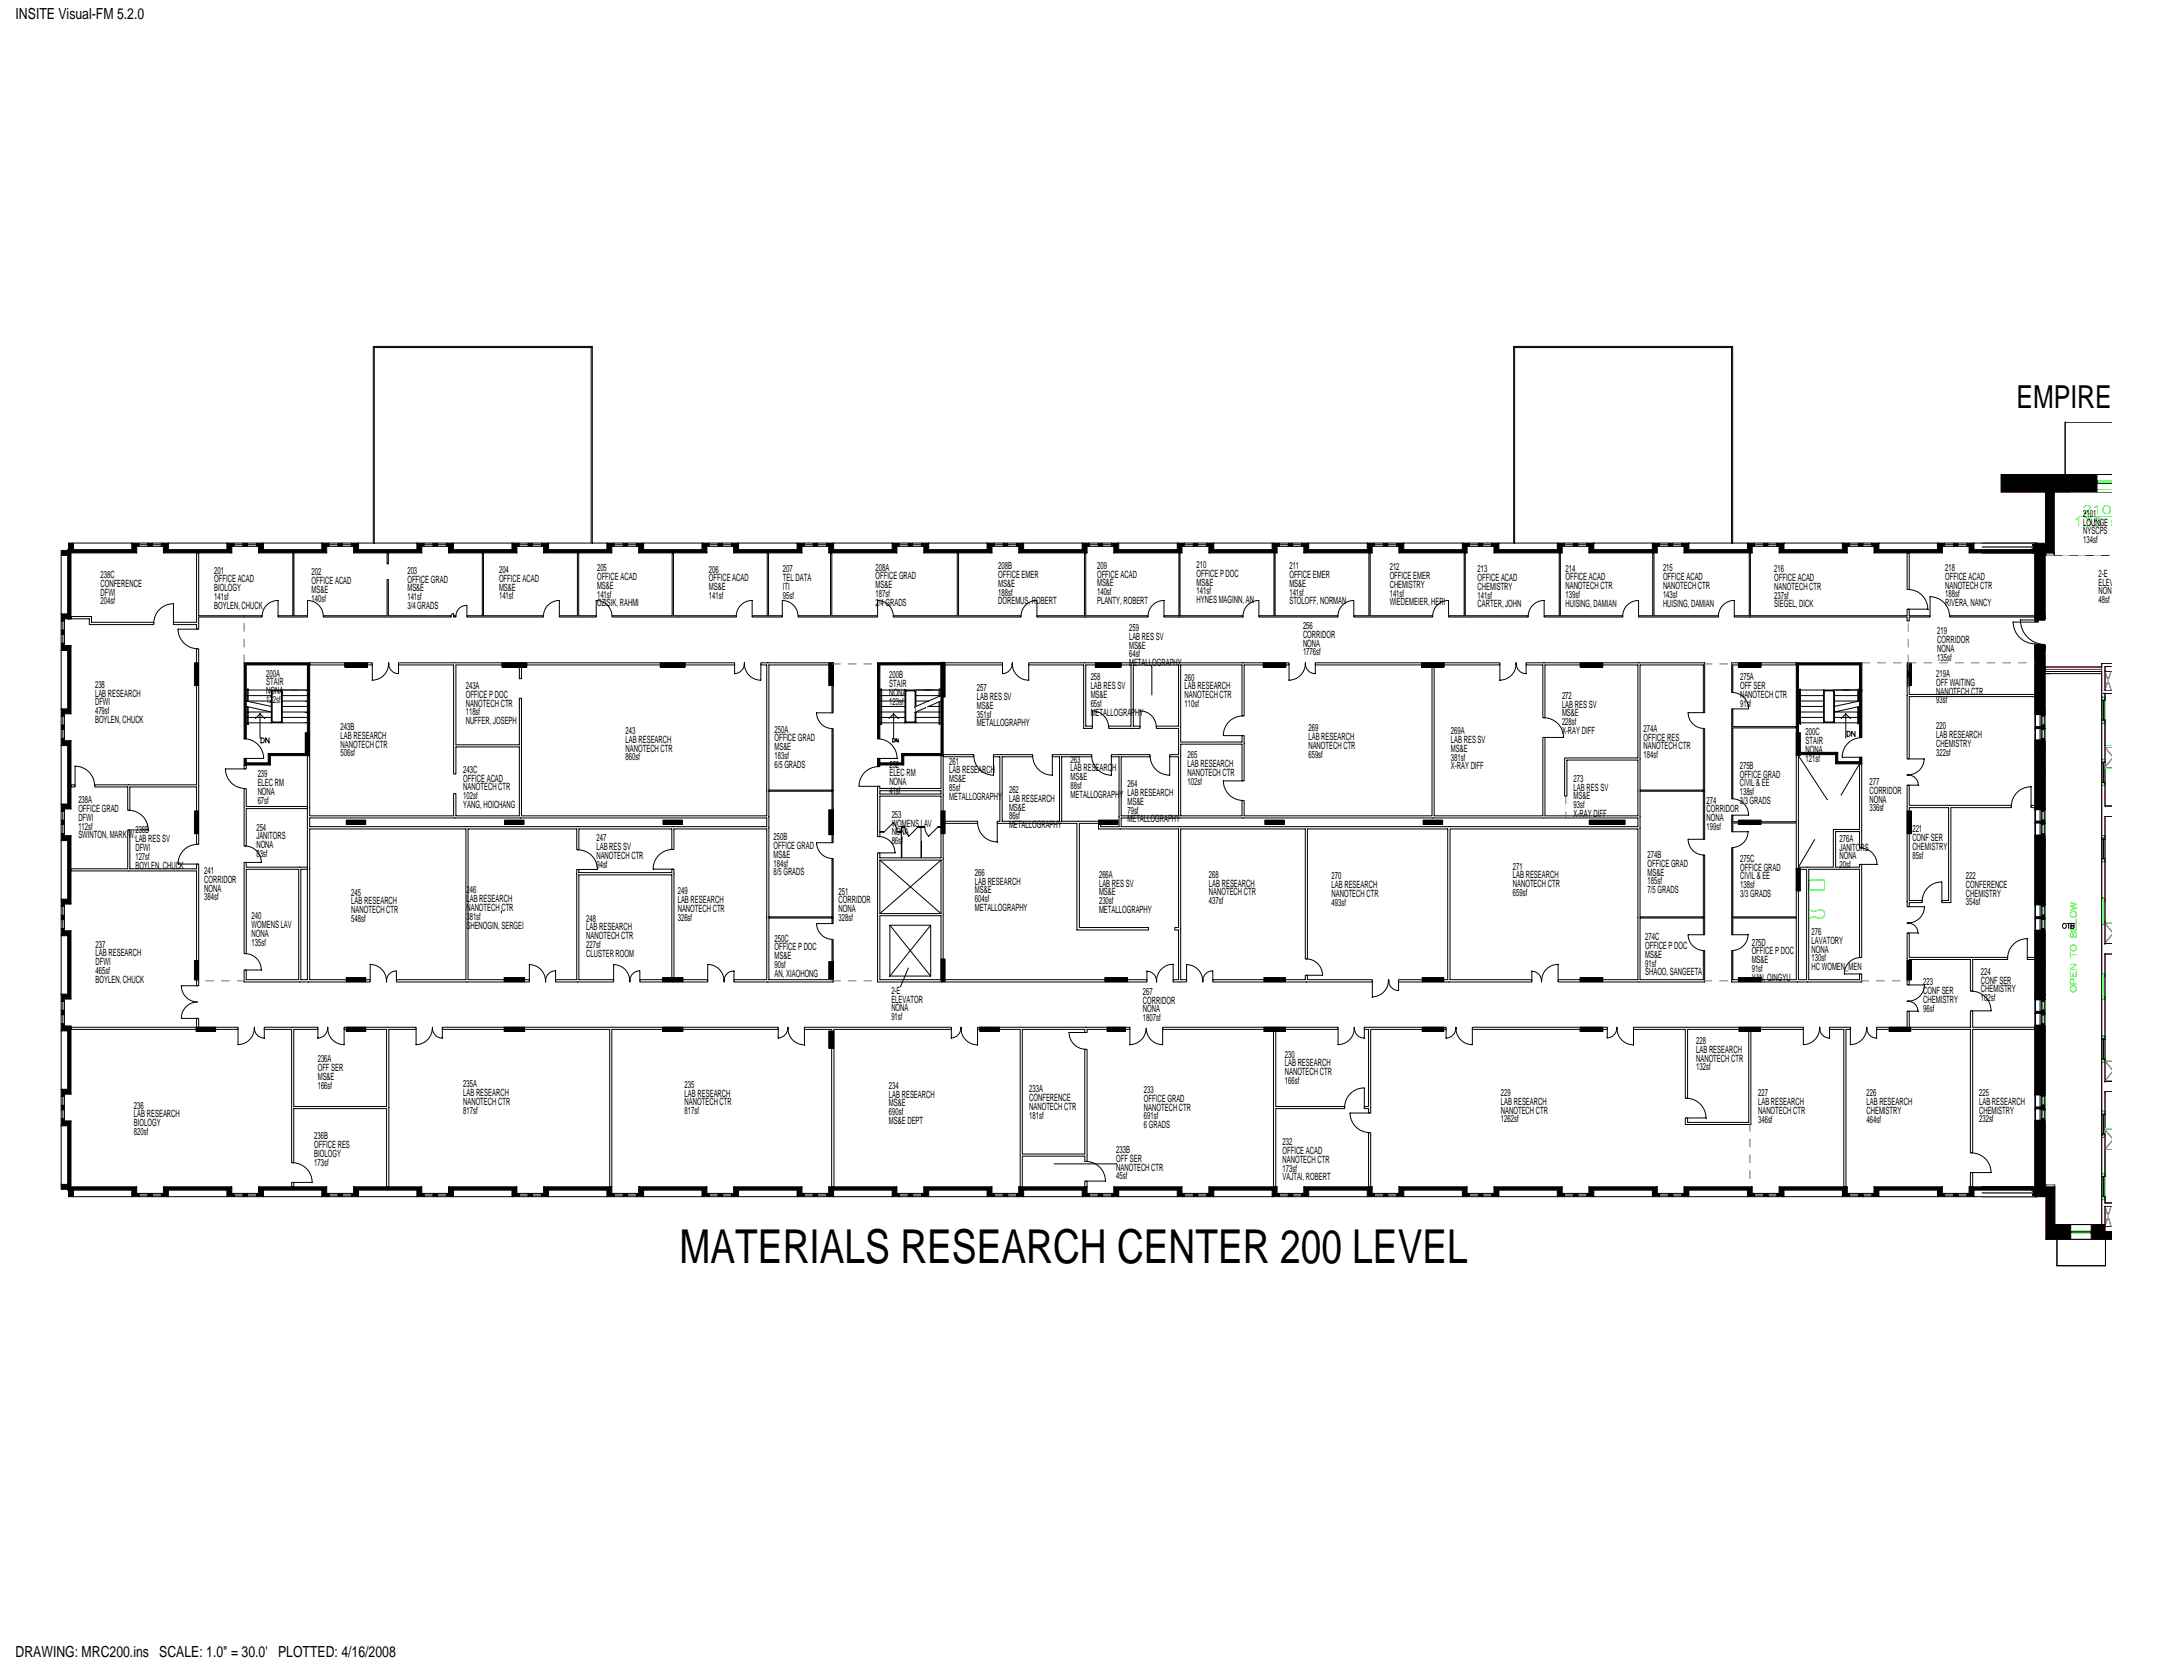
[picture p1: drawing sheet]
<svg xmlns="http://www.w3.org/2000/svg" width="279mm" height="216mm" viewBox="0 0 279 216" stroke-linecap="round" stroke-linejoin="round" font-family="sans-serif">
<defs><g id="words">
<text font-size="6" x="87.7" y="162.9">MATERIALS RESEARCH CENTER 200 LEVEL</text>
<text font-size="4.1" x="260.3" y="52.6">EMPIRE</text>
<g font-size="2">
<text x="2" y="2.4">INSITE Visual-FM 5.2.0</text>
<text x="2" y="213.9">DRAWING: MRC200.ins SCALE: 1.0&quot; = 30.0' PLOTTED: 4/16/2008</text>
</g>
<g font-size="1.3">
<text x="269" y="66.7">2101</text>
<text x="269" y="67.8">LOUNGE</text>
<text x="269" y="69">NYSCPS</text>
<text x="269" y="70.1">134sf</text>
<text x="13" y="74.6">238C</text>
<text x="13" y="75.7">CONFERENCE</text>
<text x="13" y="76.9">DFWI</text>
<text x="13" y="78">204sf</text>
<text x="27.7" y="74">201</text>
<text x="27.7" y="75.1">OFFICE ACAD</text>
<text x="27.7" y="76.3">BIOLOGY</text>
<text x="27.7" y="77.4">141sf</text>
<text x="40.2" y="74.2">202</text>
<text x="40.2" y="75.4">OFFICE ACAD</text>
<text x="40.2" y="76.5">MS&amp;E</text>
<text x="40.2" y="77.6">140sf</text>
<text x="52.6" y="74.1">203</text>
<text x="52.6" y="75.2">OFFICE GRAD</text>
<text x="52.6" y="76.3">MS&amp;E</text>
<text x="52.6" y="77.5">141sf</text>
<text x="64.4" y="74">204</text>
<text x="64.4" y="75.1">OFFICE ACAD</text>
<text x="64.4" y="76.2">MS&amp;E</text>
<text x="64.4" y="77.4">141sf</text>
<text x="77.1" y="73.7">205</text>
<text x="77.1" y="74.8">OFFICE ACAD</text>
<text x="77.1" y="76">MS&amp;E</text>
<text x="77.1" y="77.1">141sf</text>
<text x="91.5" y="73.9">206</text>
<text x="91.5" y="75">OFFICE ACAD</text>
<text x="91.5" y="76.2">MS&amp;E</text>
<text x="91.5" y="77.3">141sf</text>
<text x="101.1" y="73.8">207</text>
<text x="101.1" y="75">TEL DATA</text>
<text x="101.1" y="76.1">ITI</text>
<text x="101.1" y="77.2">95sf</text>
<text x="113" y="73.6">208A</text>
<text x="113" y="74.8">OFFICE GRAD</text>
<text x="113" y="75.9">MS&amp;E</text>
<text x="113" y="77">187sf</text>
<text x="128.9" y="73.4">208B</text>
<text x="128.9" y="74.6">OFFICE EMER</text>
<text x="128.9" y="75.7">MS&amp;E</text>
<text x="128.9" y="76.9">188sf</text>
<text x="128.9" y="78">DOREMUS, ROBERT</text>
<text x="141.6" y="73.4">209</text>
<text x="141.6" y="74.5">OFFICE ACAD</text>
<text x="141.6" y="75.7">MS&amp;E</text>
<text x="141.6" y="76.8">140sf</text>
<text x="141.6" y="77.9">PLANTY, ROBERT</text>
<text x="154.5" y="73.3">210</text>
<text x="154.5" y="74.4">OFFICE P DOC</text>
<text x="154.5" y="75.6">MS&amp;E</text>
<text x="154.5" y="76.7">141sf</text>
<text x="154.5" y="77.8">HYNES MAGINN, AN</text>
<text x="166.5" y="73.5">211</text>
<text x="166.5" y="74.6">OFFICE EMER</text>
<text x="166.5" y="75.7">MS&amp;E</text>
<text x="166.5" y="76.9">141sf</text>
<text x="166.5" y="78">STOLOFF, NORMAN</text>
<text x="179.4" y="73.6">212</text>
<text x="179.4" y="74.7">OFFICE EMER</text>
<text x="179.4" y="75.8">CHEMISTRY</text>
<text x="179.4" y="77">141sf</text>
<text x="190.8" y="73.9">213</text>
<text x="190.8" y="75">OFFICE ACAD</text>
<text x="190.8" y="76.1">CHEMISTRY</text>
<text x="190.8" y="77.3">141sf</text>
<text x="202.1" y="73.8">214</text>
<text x="202.1" y="74.9">OFFICE ACAD</text>
<text x="202.1" y="76.1">NANOTECH CTR</text>
<text x="202.1" y="77.2">139sf</text>
<text x="214.7" y="73.7">215</text>
<text x="214.7" y="74.9">OFFICE ACAD</text>
<text x="214.7" y="76">NANOTECH CTR</text>
<text x="214.7" y="77.1">143sf</text>
<text x="229.1" y="73.8">216</text>
<text x="229.1" y="75">OFFICE ACAD</text>
<text x="229.1" y="76.1">NANOTECH CTR</text>
<text x="229.1" y="77.3">237sf</text>
<text x="251.1" y="73.7">218</text>
<text x="251.1" y="74.8">OFFICE ACAD</text>
<text x="251.1" y="76">NANOTECH CTR</text>
<text x="251.1" y="77.1">188sf</text>
<text x="271" y="76.7">NON</text>
<text x="271" y="77.8">48sf</text>
<text x="271" y="74.4">2-E</text>
<text x="271" y="75.6">ELEV</text>
<text x="27.7" y="78.5">BOYLEN, CHUCK</text>
<text x="52.6" y="78.6">3/4 GRADS</text>
<text x="77.1" y="78.2">OZISIK, RAHMI</text>
<text x="113" y="78.2">2/4 GRADS</text>
<text x="145.8" y="81.4">259</text>
<text x="145.8" y="82.6">LAB RES SV</text>
<text x="145.8" y="83.7">MS&amp;E</text>
<text x="168.2" y="81.2">256</text>
<text x="168.2" y="82.3">CORRIDOR</text>
<text x="168.2" y="83.5">NONA</text>
<text x="179.4" y="78.1">WIEDEMEIER, HERI</text>
<text x="190.8" y="78.4">CARTER, JOHN</text>
<text x="202.1" y="78.3">HUISING, DAMIAN</text>
<text x="214.7" y="78.3">HUISING, DAMIAN</text>
<text x="229.1" y="78.4">SIEGEL, DICK</text>
<text x="250.1" y="81.9">219</text>
<text x="250.1" y="83">CORRIDOR</text>
<text x="251.1" y="78.2">RIVERA, NANCY</text>
<text x="12.3" y="88.8">238</text>
<text x="12.3" y="89.9">LAB RESEARCH</text>
<text x="34.4" y="87.3">200A</text>
<text x="34.4" y="88.4">STAIR</text>
<text x="34.4" y="89.6">NONA</text>
<text x="60.1" y="88.9">243A</text>
<text x="114.8" y="87.5">200B</text>
<text x="114.8" y="88.6">STAIR</text>
<text x="114.8" y="89.8">NONA</text>
<text x="126.1" y="89.2">257</text>
<text x="140.8" y="87.8">258</text>
<text x="140.8" y="88.9">LAB RES SV</text>
<text x="145.8" y="84.8">64sf</text>
<text x="145.8" y="86">METALLOGRAPHY</text>
<text x="153" y="87.8">260</text>
<text x="153" y="89">LAB RESEARCH</text>
<text x="168.2" y="84.6">1776sf</text>
<text x="224.7" y="87.8">275A</text>
<text x="224.7" y="88.9">OFF SER</text>
<text x="250" y="87.4">219A</text>
<text x="250" y="88.5">OFF WAITING</text>
<text x="250" y="89.6">NANOTECH CTR</text>
<text x="250.1" y="84.1">NONA</text>
<text x="250.1" y="85.3">135sf</text>
<text x="12.3" y="91">DFWI</text>
<text x="12.3" y="92.2">479sf</text>
<text x="12.3" y="93.3">BOYLEN, CHUCK</text>
<text x="34.4" y="90.7">122sf</text>
<text x="44" y="94.2">243B</text>
<text x="44" y="95.4">LAB RESEARCH</text>
<text x="60.1" y="90.1">OFFICE P DOC</text>
<text x="60.1" y="91.2">NANOTECH CTR</text>
<text x="60.1" y="92.3">118sf</text>
<text x="60.1" y="93.5">NUFFER, JOSEPH</text>
<text x="80.8" y="94.7">243</text>
<text x="80.8" y="95.8">LAB RESEARCH</text>
<text x="100" y="94.6">250A</text>
<text x="100" y="95.7">OFFICE GRAD</text>
<text x="114.8" y="90.9">123sf</text>
<text x="126.1" y="90.3">LAB RES SV</text>
<text x="126.1" y="91.5">MS&amp;E</text>
<text x="126.1" y="92.6">351sf</text>
<text x="126.1" y="93.7">METALLOGRAPHY</text>
<text x="140.8" y="90.1">MS&amp;E</text>
<text x="140.8" y="91.2">65sf</text>
<text x="140.8" y="92.4">METALLOGRAPHY</text>
<text x="153" y="90.1">NANOTECH CTR</text>
<text x="153" y="91.2">110sf</text>
<text x="168.9" y="94.4">269</text>
<text x="168.9" y="95.5">LAB RESEARCH</text>
<text x="187.3" y="94.7">269A</text>
<text x="187.3" y="95.9">LAB RES SV</text>
<text x="201.7" y="90.2">272</text>
<text x="201.7" y="91.3">LAB RES SV</text>
<text x="201.7" y="92.5">MS&amp;E</text>
<text x="201.7" y="93.6">228sf</text>
<text x="201.7" y="94.7">X-RAY DIFF</text>
<text x="212.2" y="94.4">274A</text>
<text x="212.2" y="95.6">OFFICE RES</text>
<text x="224.7" y="90.1">NANOTECH CTR</text>
<text x="224.7" y="91.2">91sf</text>
<text x="233.1" y="94.9">200C</text>
<text x="250" y="90.8">93sf</text>
<text x="250" y="94.1">220</text>
<text x="250" y="95.3">LAB RESEARCH</text>
<text x="33.3" y="100.3">239</text>
<text x="33.3" y="101.5">ELEC RM</text>
<text x="44" y="96.5">NANOTECH CTR</text>
<text x="44" y="97.6">506sf</text>
<text x="59.8" y="99.7">243C</text>
<text x="59.8" y="100.9">OFFICE ACAD</text>
<text x="59.8" y="102">NANOTECH CTR</text>
<text x="80.8" y="97">NANOTECH CTR</text>
<text x="80.8" y="98.1">860sf</text>
<text x="100" y="96.8">MS&amp;E</text>
<text x="100" y="98">183sf</text>
<text x="100" y="99.1">6/5 GRADS</text>
<text x="114.8" y="99.1">252</text>
<text x="114.8" y="100.2">ELEC RM</text>
<text x="114.8" y="101.3">NONA</text>
<text x="122.6" y="98.7">261</text>
<text x="122.6" y="99.8">LAB RESEARCH</text>
<text x="122.6" y="100.9">MS&amp;E</text>
<text x="138.2" y="98.4">263</text>
<text x="138.2" y="99.5">LAB RESEARCH</text>
<text x="138.2" y="100.7">MS&amp;E</text>
<text x="138.2" y="101.8">88sf</text>
<text x="145.6" y="101.6">264</text>
<text x="153.3" y="97.9">265</text>
<text x="153.3" y="99">LAB RESEARCH</text>
<text x="153.3" y="100.1">NANOTECH CTR</text>
<text x="153.3" y="101.3">102sf</text>
<text x="168.9" y="96.6">NANOTECH CTR</text>
<text x="168.9" y="97.8">659sf</text>
<text x="187.3" y="97">MS&amp;E</text>
<text x="187.3" y="98.1">381sf</text>
<text x="187.3" y="99.3">X-RAY DIFF</text>
<text x="203.2" y="100.9">273</text>
<text x="212.2" y="96.7">NANOTECH CTR</text>
<text x="212.2" y="97.8">184sf</text>
<text x="224.6" y="99.2">275B</text>
<text x="224.6" y="100.4">OFFICE GRAD</text>
<text x="224.6" y="101.5">CIVIL &amp; EE</text>
<text x="233.1" y="96">STAIR</text>
<text x="233.1" y="97.1">NONA</text>
<text x="233.1" y="98.3">121sf</text>
<text x="241.4" y="101.3">277</text>
<text x="250" y="96.4">CHEMISTRY</text>
<text x="250" y="97.5">322sf</text>
<text x="10.1" y="103.7">238A</text>
<text x="10.1" y="104.8">OFFICE GRAD</text>
<text x="10.1" y="105.9">DFWI</text>
<text x="10.1" y="107.1">112sf</text>
<text x="17.5" y="107.5">238B</text>
<text x="33.1" y="107.2">254</text>
<text x="33.3" y="102.6">NONA</text>
<text x="33.3" y="103.7">67sf</text>
<text x="59.8" y="103.1">102sf</text>
<text x="59.8" y="104.2">YANG, HOICHANG</text>
<text x="114.8" y="102.5">41sf</text>
<text x="115.1" y="105.5">253</text>
<text x="115.1" y="106.7">WOMENS LAV</text>
<text x="115.1" y="107.8">NONA</text>
<text x="122.6" y="102.1">85sf</text>
<text x="122.6" y="103.2">METALLOGRAPHY</text>
<text x="130.3" y="102.3">262</text>
<text x="130.3" y="103.5">LAB RESEARCH</text>
<text x="130.3" y="104.6">MS&amp;E</text>
<text x="130.3" y="105.7">86sf</text>
<text x="130.3" y="106.9">METALLOGRAPHY</text>
<text x="138.2" y="102.9">METALLOGRAPHY</text>
<text x="145.6" y="102.7">LAB RESEARCH</text>
<text x="145.6" y="103.9">MS&amp;E</text>
<text x="145.6" y="105">79sf</text>
<text x="145.6" y="106.1">METALLOGRAPHY</text>
<text x="203.2" y="102">LAB RES SV</text>
<text x="203.2" y="103.2">MS&amp;E</text>
<text x="203.2" y="104.3">93sf</text>
<text x="203.2" y="105.4">X-RAY DIFF</text>
<text x="220.3" y="103.7">274</text>
<text x="220.3" y="104.8">CORRIDOR</text>
<text x="220.3" y="106">NONA</text>
<text x="220.3" y="107.1">199sf</text>
<text x="224.6" y="102.6">138sf</text>
<text x="224.6" y="103.8">3/3 GRADS</text>
<text x="241.4" y="102.4">CORRIDOR</text>
<text x="241.4" y="103.6">NONA</text>
<text x="241.4" y="104.7">336sf</text>
<text x="246.9" y="107.4">221</text>
<text x="10.1" y="108.2">SWINTON, MARK W.</text>
<text x="17.5" y="108.7">LAB RES SV</text>
<text x="17.5" y="109.8">DFWI</text>
<text x="17.5" y="111">127sf</text>
<text x="17.5" y="112.1">BOYLEN, CHUCK</text>
<text x="26.4" y="112.8">241</text>
<text x="26.4" y="113.9">CORRIDOR</text>
<text x="33.1" y="108.3">JANITORS</text>
<text x="33.1" y="109.5">NONA</text>
<text x="33.1" y="110.6">83sf</text>
<text x="77" y="108.6">247</text>
<text x="77" y="109.7">LAB RES SV</text>
<text x="77" y="110.8">NANOTECH CTR</text>
<text x="77" y="112">94sf</text>
<text x="99.9" y="108.4">250B</text>
<text x="99.9" y="109.6">OFFICE GRAD</text>
<text x="99.9" y="110.7">MS&amp;E</text>
<text x="99.9" y="111.8">184sf</text>
<text x="99.9" y="113">8/5 GRADS</text>
<text x="115.1" y="108.9">86sf</text>
<text x="125.9" y="113">266</text>
<text x="141.9" y="113.3">266A</text>
<text x="156.1" y="113.3">268</text>
<text x="171.9" y="113.5">270</text>
<text x="195.3" y="112.2">271</text>
<text x="195.3" y="113.4">LAB RESEARCH</text>
<text x="212.7" y="110.7">274B</text>
<text x="212.7" y="111.8">OFFICE GRAD</text>
<text x="212.7" y="113">MS&amp;E</text>
<text x="224.7" y="111.2">275C</text>
<text x="224.7" y="112.4">OFFICE GRAD</text>
<text x="224.7" y="113.5">CIVIL &amp; EE</text>
<text x="237.5" y="108.6">276A</text>
<text x="237.5" y="109.8">JANITORS</text>
<text x="237.5" y="110.9">NONA</text>
<text x="237.5" y="112.1">20sf</text>
<text x="246.9" y="108.5">CONF SER</text>
<text x="246.9" y="109.7">CHEMISTRY</text>
<text x="246.9" y="110.8">85sf</text>
<text x="253.8" y="113.4">222</text>
<text x="26.4" y="115.1">NONA</text>
<text x="26.4" y="116.2">384sf</text>
<text x="32.5" y="118.6">240</text>
<text x="32.5" y="119.8">WOMENS LAV</text>
<text x="45.4" y="115.6">245</text>
<text x="45.4" y="116.7">LAB RESEARCH</text>
<text x="45.4" y="117.9">NANOTECH CTR</text>
<text x="45.4" y="119">548sf</text>
<text x="60.2" y="115.3">246</text>
<text x="60.2" y="116.4">LAB RESEARCH</text>
<text x="60.2" y="117.6">NANOTECH CTR</text>
<text x="60.2" y="118.7">381sf</text>
<text x="60.2" y="119.8">SHENOGIN, SERGEI</text>
<text x="75.7" y="118.9">248</text>
<text x="87.5" y="115.4">249</text>
<text x="87.5" y="116.6">LAB RESEARCH</text>
<text x="87.5" y="117.7">NANOTECH CTR</text>
<text x="87.5" y="118.8">326sf</text>
<text x="108.3" y="115.4">251</text>
<text x="108.3" y="116.6">CORRIDOR</text>
<text x="108.3" y="117.7">NONA</text>
<text x="108.3" y="118.9">328sf</text>
<text x="125.9" y="114.2">LAB RESEARCH</text>
<text x="125.9" y="115.3">MS&amp;E</text>
<text x="125.9" y="116.4">604sf</text>
<text x="125.9" y="117.5">METALLOGRAPHY</text>
<text x="141.9" y="114.4">LAB RES SV</text>
<text x="141.9" y="115.5">MS&amp;E</text>
<text x="141.9" y="116.7">230sf</text>
<text x="141.9" y="117.8">METALLOGRAPHY</text>
<text x="156.1" y="114.4">LAB RESEARCH</text>
<text x="156.1" y="115.5">NANOTECH CTR</text>
<text x="156.1" y="116.7">437sf</text>
<text x="171.9" y="114.6">LAB RESEARCH</text>
<text x="171.9" y="115.7">NANOTECH CTR</text>
<text x="171.9" y="116.9">493sf</text>
<text x="195.3" y="114.5">NANOTECH CTR</text>
<text x="195.3" y="115.7">659sf</text>
<text x="212.7" y="114.1">185sf</text>
<text x="212.7" y="115.3">7/5 GRADS</text>
<text x="224.7" y="114.6">138sf</text>
<text x="224.7" y="115.8">3/3 GRADS</text>
<text x="253.8" y="114.6">CONFERENCE</text>
<text x="253.8" y="115.7">CHEMISTRY</text>
<text x="253.8" y="116.8">354sf</text>
<text x="12.3" y="122.3">237</text>
<text x="12.3" y="123.4">LAB RESEARCH</text>
<text x="12.3" y="124.5">DFWI</text>
<text x="12.3" y="125.7">465sf</text>
<text x="32.5" y="120.9">NONA</text>
<text x="32.5" y="122">135sf</text>
<text x="75.7" y="120.1">LAB RESEARCH</text>
<text x="75.7" y="121.2">NANOTECH CTR</text>
<text x="75.7" y="122.3">227sf</text>
<text x="75.7" y="123.5">CLUSTER ROOM</text>
<text x="100" y="121.5">250C</text>
<text x="100" y="122.6">OFFICE P DOC</text>
<text x="100" y="123.8">MS&amp;E</text>
<text x="100" y="124.9">90sf</text>
<text x="212.4" y="121.3">274C</text>
<text x="212.4" y="122.5">OFFICE P DOC</text>
<text x="212.4" y="123.6">MS&amp;E</text>
<text x="212.4" y="124.7">91sf</text>
<text x="212.4" y="125.9">SHAOO, SANGEETA</text>
<text x="226.2" y="122">275D</text>
<text x="226.2" y="123.2">OFFICE P DOC</text>
<text x="226.2" y="124.3">MS&amp;E</text>
<text x="226.2" y="125.5">91sf</text>
<text x="233.9" y="120.6">276</text>
<text x="233.9" y="121.8">LAVATORY</text>
<text x="233.9" y="122.9">NONA</text>
<text x="233.9" y="124.1">130sf</text>
<text x="233.9" y="125.2">HC WOMEN_MEN</text>
<text x="255.8" y="125.8">224</text>
<text x="12.3" y="126.8">BOYLEN, CHUCK</text>
<text x="100" y="126">AN, XIAOHONG</text>
<text x="115.1" y="128.2">2-E</text>
<text x="115.1" y="129.4">ELEVATOR</text>
<text x="115.1" y="130.5">NONA</text>
<text x="115.1" y="131.7">91sf</text>
<text x="147.6" y="128.4">267</text>
<text x="147.6" y="129.5">CORRIDOR</text>
<text x="147.6" y="130.7">NONA</text>
<text x="147.6" y="131.8">1807sf</text>
<text x="226.2" y="126.6">YAN, QINGYU</text>
<text x="248.3" y="127.1">223</text>
<text x="248.3" y="128.3">CONF SER</text>
<text x="248.3" y="129.4">CHEMISTRY</text>
<text x="248.3" y="130.6">96sf</text>
<text x="255.8" y="126.9">CONF SER</text>
<text x="255.8" y="128.1">CHEMISTRY</text>
<text x="255.8" y="129.2">102sf</text>
<text x="41" y="137.1">236A</text>
<text x="165.9" y="136.5">230</text>
<text x="165.9" y="137.6">LAB RESEARCH</text>
<text x="219" y="134.7">228</text>
<text x="219" y="135.8">LAB RESEARCH</text>
<text x="219" y="137">NANOTECH CTR</text>
<text x="17.3" y="143.1">236</text>
<text x="41" y="138.2">OFF SER</text>
<text x="41" y="139.3">MS&amp;E</text>
<text x="41" y="140.5">166sf</text>
<text x="59.8" y="140.3">235A</text>
<text x="59.8" y="141.4">LAB RESEARCH</text>
<text x="59.8" y="142.6">NANOTECH CTR</text>
<text x="59.8" y="143.7">817sf</text>
<text x="88.4" y="140.4">235</text>
<text x="88.4" y="141.5">LAB RESEARCH</text>
<text x="88.4" y="142.6">NANOTECH CTR</text>
<text x="88.4" y="143.8">817sf</text>
<text x="114.8" y="140.5">234</text>
<text x="114.8" y="141.6">LAB RESEARCH</text>
<text x="114.8" y="142.8">MS&amp;E</text>
<text x="114.8" y="143.9">690sf</text>
<text x="132.9" y="140.9">233A</text>
<text x="132.9" y="142.1">CONFERENCE</text>
<text x="132.9" y="143.2">NANOTECH CTR</text>
<text x="147.7" y="141.1">233</text>
<text x="147.7" y="142.2">OFFICE GRAD</text>
<text x="147.7" y="143.3">NANOTECH CTR</text>
<text x="165.9" y="138.7">NANOTECH CTR</text>
<text x="165.9" y="139.9">166sf</text>
<text x="193.8" y="141.4">229</text>
<text x="193.8" y="142.6">LAB RESEARCH</text>
<text x="193.8" y="143.7">NANOTECH CTR</text>
<text x="219" y="138.1">132sf</text>
<text x="227" y="141.5">227</text>
<text x="227" y="142.6">LAB RESEARCH</text>
<text x="227" y="143.8">NANOTECH CTR</text>
<text x="241" y="141.5">226</text>
<text x="241" y="142.6">LAB RESEARCH</text>
<text x="241" y="143.8">CHEMISTRY</text>
<text x="255.5" y="141.4">225</text>
<text x="255.5" y="142.6">LAB RESEARCH</text>
<text x="255.5" y="143.7">CHEMISTRY</text>
<text x="17.3" y="144.2">LAB RESEARCH</text>
<text x="17.3" y="145.3">BIOLOGY</text>
<text x="17.3" y="146.5">820sf</text>
<text x="40.6" y="147">236B</text>
<text x="40.6" y="148.2">OFFICE RES</text>
<text x="40.6" y="149.3">BIOLOGY</text>
<text x="114.8" y="145.1">MS&amp;E DEPT</text>
<text x="132.9" y="144.4">181sf</text>
<text x="144.1" y="148.8">233B</text>
<text x="144.1" y="149.9">OFF SER</text>
<text x="147.7" y="144.4">691sf</text>
<text x="147.7" y="145.6">6 GRADS</text>
<text x="165.6" y="147.8">232</text>
<text x="165.6" y="148.9">OFFICE ACAD</text>
<text x="193.8" y="144.8">1262sf</text>
<text x="227" y="144.9">346sf</text>
<text x="241" y="144.9">464sf</text>
<text x="255.5" y="144.8">232sf</text>
<text x="40.6" y="150.4">173sf</text>
<text x="144.1" y="151.1">NANOTECH CTR</text>
<text x="144.1" y="152.2">45sf</text>
<text x="165.6" y="150">NANOTECH CTR</text>
<text x="165.6" y="151.2">173sf</text>
<text x="165.6" y="152.3">VAJTAI, ROBERT</text>
</g>
</g></defs>
<g fill="none" stroke="#000" stroke-width=".13">
<path d="M7.9 71.7v7.5M9.5 70.1h7.5M17.9 70.1h1.2M17.9 70.3h1.2M17.9 70.5h1.2M19.7 70.1h1.1M19.7 70.3h1.1M19.7 70.5h1.1M21.8 70.1h7.5M30.2 70.1h1.2M30.2 70.3h1.2M30.2 70.5h1.2"/>
<path d="M31.9 70.1h1.2M31.9 70.3h1.2M31.9 70.5h1.2M34 70.1h7.6M42.5 70.1h1.1M42.5 70.3h1.1M42.5 70.5h1.1M44.2 70.1h1.2M44.2 70.3h1.2M44.2 70.5h1.2M46.3 70.1h7.5M48.2 70.1v-25.4h28.3v25.4"/>
<path d="M48.3 70.1v-25.2h28v25.2M54.8 70.1h1.1M54.8 70.3h1.1M54.8 70.5h1.1M56.5 70.1h1.1M56.5 70.3h1.1M56.5 70.5h1.1M58.6 70.1h7.5M67 70.1h1.2M67 70.3h1.2M67 70.5h1.2M68.7 70.1h1.2"/>
<path d="M68.7 70.3h1.2M68.7 70.5h1.2M70.8 70.1h7.6M79.3 70.1h1.2M79.3 70.3h1.2M79.3 70.5h1.2M81 70.1h1.2M81 70.3h1.2M81 70.5h1.2M83.1 70.1h7.5M91.6 70.1h1.1M91.6 70.3h1.1"/>
<path d="M91.6 70.5h1.1M93.3 70.1h1.1M93.3 70.3h1.1M93.3 70.5h1.1M95.4 70.1h7.5M103.8 70.1h1.2M103.8 70.3h1.2M103.8 70.5h1.2M105.6 70.1h1.1M105.6 70.3h1.1M105.6 70.5h1.1M107.6 70.1h7.6"/>
<path d="M116.1 70.1h1.2M116.1 70.3h1.2M116.1 70.5h1.2M117.8 70.1h1.2M117.8 70.3h1.2M117.8 70.5h1.2M119.9 70.1h7.5M128.4 70.1h1.1M128.4 70.3h1.1M128.4 70.5h1.1M130.1 70.1h1.2M130.1 70.3h1.2"/>
<path d="M130.1 70.5h1.2M132.2 70.1h7.5M140.7 70.1h1.1M140.7 70.3h1.1M140.7 70.5h1.1M142.4 70.1h1.1M142.4 70.3h1.1M142.4 70.5h1.1M144.4 70.1h7.6M152.9 70.1h1.2M152.9 70.3h1.2M152.9 70.5h1.2"/>
<path d="M154.6 70.1h1.2M154.6 70.3h1.2M154.6 70.5h1.2M156.7 70.1h7.6M165.2 70.1h1.1M165.2 70.3h1.1M165.2 70.5h1.1M166.9 70.1h1.2M166.9 70.3h1.2M166.9 70.5h1.2M169 70.1h7.5M177.5 70.1h1.1"/>
<path d="M177.5 70.3h1.1M177.5 70.5h1.1M179.2 70.1h1.1M179.2 70.3h1.1M179.2 70.5h1.1M181.3 70.1h7.5M189.7 70.1h1.2M189.7 70.3h1.2M189.7 70.5h1.2M191.5 70.1h1.1M191.5 70.3h1.1M191.5 70.5h1.1"/>
<path d="M193.5 70.1h7.6M195.4 70.1v-25.4h28.3v25.4M195.6 70.1v-25.2h28v25.2M202 70.1h1.1M202 70.3h1.1M202 70.5h1.1M203.7 70.1h1.2M203.7 70.3h1.2M203.7 70.5h1.2M205.8 70.1h7.5M214.3 70.1h1.1M214.3 70.3h1.1"/>
<path d="M214.3 70.5h1.1M216 70.1h1.1M216 70.3h1.1M216 70.5h1.1M218.1 70.1h7.5M226.5 70.1h1.2M226.5 70.3h1.2M226.5 70.5h1.2M228.3 70.1h1.1M228.3 70.3h1.1M228.3 70.5h1.1M230.3 70.1h7.6"/>
<path d="M238.8 70.1h1.1M238.8 70.3h1.1M238.8 70.5h1.1M240.5 70.1h1.2M240.5 70.3h1.2M240.5 70.5h1.2M242.6 70.1h7.5M251.1 70.1h1.1M251.1 70.3h1.1M251.1 70.5h1.1M252.8 70.1h1.2M252.8 70.3h1.2"/>
<path d="M252.8 70.5h1.2M254.9 70.1h7.5M7.9 80.1v1.2M7.9 81.9v1.1M7.9 83.9v7.6M7.9 92.4v1.2M7.9 94.1v1.2M7.9 96.2v7.6M8.1 80.1v1.2M8.1 81.9v1.1M8.1 92.4v1.2M8.1 94.1v1.2"/>
<path d="M8.3 80.1v1.2M8.3 81.9v1.1M8.3 92.4v1.2M8.3 94.1v1.2M25.1 85.5h.5v3h-.5zM31.8 89h.1M31.8 89.8h.1M31.8 91.2l3.2 .7h-3M31.8 91.9h.1M31.8 92.6h.1M31.8 93.3h.1M31.9 90.5h-.1l3.2 .7"/>
<path d="M31.9 90.5v-1.6h.1v1.6M31.9 91.2v2.2h.1v-2.2M32 89h3M32 89.8h3M32 90.5h3M32 92.6h3M32 93.3h3M33.6 92.1v3.1M33.6 92.1l-.6 .6M33.6 92.1l.6 .6M35 89h.2v.2h-.2zM35 93.1h.2v.2h-.2z"/>
<path d="M36.3 89h.1v.2h-.1zM36.3 93.1h.1v.2h-.1zM36.4 89h3.1M36.4 89.8h3.1M36.4 90.5h3.1M36.4 91.9h3.1M36.4 92.6h3.1M36.4 93.3h3.1M36.4 91.2h3.1M39.4 94.6h.6v2.9h-.6zM39.6 89h.1M39.6 89.8h.1"/>
<path d="M39.6 90.5h.1M39.6 91.9h.1M39.6 92.6h.1M39.6 93.3h.1M39.6 91.2h.1M44.5 85.5h2.9v.6h-2.9zM64.8 85.5h3.2v.6h-3.2zM85.2 85.5h3.3v.6h-3.3zM107 85.5h.6v3h-.6zM113.6 89h.1M113.6 89.8h.1M113.6 90.5h.1"/>
<path d="M113.6 91.9h.1M113.6 92.6h.1M113.6 93.3h.1M113.6 91.2h.1M113.7 88.9h.1v4.5h-.1zM113.8 89h3M113.8 89.8h3M113.8 90.5h3M113.8 91.9h3M113.8 92.6h3M113.8 93.3h3M113.8 91.2h3"/>
<path d="M115.4 92.1v3.1M115.4 92.1l-.6 .6M115.4 92.1l.6 .6M116.8 89h.2v.2h-.2zM116.8 93.1h.2v.2h-.2zM118.1 89h.1v.2h-.1zM118.1 93.1h.1v.2h-.1zM118.3 89h2.9M118.3 89.8h2.9M118.3 90.5h1.6M118.3 91.9h2.9M118.3 92.6h2.9"/>
<path d="M118.3 93.3h2.9M119.5 91.3l-1.4 .6M119.9 91.2h1.3M121.3 89h.2M121.3 89.8h.2l-3.4 1.4M121.3 89.8v-.9h-.1v1M121.3 91.9h.2M121.3 92.6h.2M121.3 93.3h.2M121.3 90.5v2.9h-.1v-2.8M121.3 91.2h.2M121.5 85.5h.5v4.5h-.5z"/>
<path d="M121.5 90.5l-1.8 .7M141.4 85.5h3.4v.6h-3.4zM163.1 85.5h2.9v.6h-2.9zM183.5 85.5h3v.6h-3zM204 85.5h2.9v.6h-2.9zM224.5 85.5h2.9v.6h-2.9zM231.9 94.6h.6v2.9h-.6zM232.2 89h.1M232.2 89.8h.1M232.2 90.5h.1M232.2 91.9h.1M232.2 92.6h.1"/>
<path d="M232.2 93.3h.1M232.2 91.2h.1M232.3 88.9h.2v4.5h-.2zM232.5 89h2.9M232.5 89.8h2.9M232.5 90.5h2.9M232.5 91.9h2.9M232.5 92.6h2.9M232.5 93.3h2.9M232.5 91.2h2.9M235.4 89h.2v.2h-.2zM235.4 93.1h.2v.2h-.2z"/>
<path d="M236.7 89h.1v.2h-.1zM236.7 93.1h.1v.2h-.1zM236.9 89h3M236.9 89.8h3M236.9 90.5h3M236.9 92.6h3M236.9 93.3h3M237.7 92.7l.6-.6 .6 .6M238.3 92.1v3.1M240 90.5h.1l-3.2 .7M240 91.2v2.2h-.1v-2.2M240 90.5v-1.6h-.1v1.6"/>
<path d="M240 89h.1M240 89.8h.1M240 91.9h.1M240 92.6h.1M240 93.3h.1M240.1 91.2l-3.2 .7h3M246.2 85.5h.6v3h-.6zM263.6 92.4v1.2M263.6 94.1v1.2M263.8 92.4v1.2M263.8 94.1v1.2M264 92.4v1.2"/>
<path d="M264 94.1v1.2M264 84.6v6.9M264 96.2v7.6M7.9 104.7v1.1M7.9 106.4v1.2M7.9 108.5v7.5M7.9 116.9v1.2M7.9 118.7v1.1M8.1 104.7v1.1M8.1 106.4v1.2M8.1 116.9v1.2M8.1 118.7v1.1"/>
<path d="M8.3 104.7v1.1M8.3 106.4v1.2M8.3 116.9v1.2M8.3 118.7v1.1M25.1 104.6h.5v3h-.5zM44.7 105.8h2.5v.6h-2.5zM65.2 105.8h2.5v.6h-2.5zM85.6 105.8h2.5v.6h-2.5zM107 104.5h.6v3.2h-.6zM114.9 119.4h5.3v6.6h-5.3zM114.9 119.4l5.3 6.6M120.2 119.4l-5.3 6.6"/>
<path d="M121.5 104.6h.5v3h-.5zM141.8 105.8h2.6v.6h-2.6zM163.3 105.8h2.5v.6h-2.5zM183.7 105.8h2.6v.6h-2.6zM205.2 105.8h4.6v.6h-4.6zM224.5 105.8h2.9v.6h-2.9zM231.9 112.1h.6v2.9h-.6zM246.2 104.6h.6v3h-.6zM263.6 104.7v1.1M263.6 106.4v1.2M263.6 116.9v1.2M263.6 118.7v1.1"/>
<path d="M263.8 104.7v1.1M263.8 106.4v1.2M263.8 116.9v1.2M263.8 118.7v1.1M264 104.7v1.1M264 106.4v1.2M264 116.9v1.2M264 118.7v1.1M264 108.5v7.5M7.9 120.8v7.5M7.9 129.2v1.2M7.9 131v1.1"/>
<path d="M7.9 133v7.6M8.1 129.2v1.2M8.1 131v1.1M8.3 129.2v1.2M8.3 131v1.1M25.1 124h.5v2.5h-.5zM25.3 132.6h2.5v.5h-2.5zM44.7 132.6h2.5v.5h-2.5zM44.7 126.2h2.5v.5h-2.5zM65.1 132.6h2.6v.5h-2.6zM65.1 126.2h2.6v.5h-2.6zM85.5 126.2h2.7v.5h-2.7z"/>
<path d="M85.5 132.6h2.7v.5h-2.7zM107 124.1h.6v2.2h-.6zM107 133.1h.7v2.2h-.7zM121.5 123.8h.5v2.9h-.5zM126.5 132.6h2.5v.5h-2.5zM142.6 126.2h3v.5h-3zM142.9 132.6h2.4v.5h-2.4zM163.2 126.2h2.8v.5h-2.8zM163.2 132.6h2.8v.5h-2.8zM183.6 126.2h2.8v.5h-2.8zM183.6 132.6h2.8v.5h-2.8zM204 126.2h2.9v.5h-2.9z"/>
<path d="M204 132.6h2.9v.5h-2.9zM224.5 126.2h2.9v.5h-2.9zM224.5 132.6h2.8v.5h-2.8zM243.9 132.6h2.8v.5h-2.8zM246.2 124h.6v2.5h-.6zM263.6 129.2v1.2M263.6 131v1.1M263.8 129.2v1.2M263.8 131v1.1M264 129.2v1.2M264 131v1.1M264 120.8v7.5"/>
<path d="M264 133v7.6M7.9 141.5v1.1M7.9 143.2v1.2M7.9 145.3v7.5M8.1 141.5v1.1M8.1 143.2v1.2M8.3 141.5v1.1M8.3 143.2v1.2M9.5 154.4h7.5M17.9 154.4h1.2M17.9 154.2h1.2M17.9 154h1.2"/>
<path d="M19.7 154.4h1.1M19.7 154.2h1.1M19.7 154h1.1M21.8 154.4h7.5M30.2 154.4h1.2M30.2 154.2h1.2M30.2 154h1.2M31.9 154.4h1.2M31.9 154.2h1.2M31.9 154h1.2M34 154.4h7.6M42.5 154.4h1.1"/>
<path d="M42.5 154.2h1.1M42.5 154h1.1M44.2 154.4h1.2M44.2 154.2h1.2M44.2 154h1.2M46.3 154.4h7.5M54.8 154.4h1.1M54.8 154.2h1.1M54.8 154h1.1M56.5 154.4h1.1M56.5 154.2h1.1M56.5 154h1.1"/>
<path d="M58.6 154.4h7.5M67 154.4h1.2M67 154.2h1.2M67 154h1.2M68.7 154.4h1.2M68.7 154.2h1.2M68.7 154h1.2M70.8 154.4h7.6M79.3 154.4h1.2M79.3 154.2h1.2M79.3 154h1.2M81 154.4h1.2"/>
<path d="M81 154.2h1.2M81 154h1.2M83.1 154.4h7.5M91.6 154.4h1.1M91.6 154.2h1.1M91.6 154h1.1M93.3 154.4h1.1M93.3 154.2h1.1M93.3 154h1.1M95.4 154.4h7.5M103.8 154.4h1.2M103.8 154.2h1.2"/>
<path d="M103.8 154h1.2M105.6 154.4h1.1M105.6 154.2h1.1M105.6 154h1.1M107.6 154.4h7.6M116.1 154.4h1.2M116.1 154.2h1.2M116.1 154h1.2M117.8 154.4h1.2M117.8 154.2h1.2M117.8 154h1.2M119.9 154.4h7.5"/>
<path d="M128.4 154.4h1.1M128.4 154.2h1.1M128.4 154h1.1M130.1 154.4h1.2M130.1 154.2h1.2M130.1 154h1.2M132.2 154.4h7.5M140.7 154.4h1.1M140.7 154.2h1.1M140.7 154h1.1M142.4 154.4h1.1M142.4 154.2h1.1"/>
<path d="M142.4 154h1.1M144.4 154.4h7.6M152.9 154.4h1.2M152.9 154.2h1.2M152.9 154h1.2M154.6 154.4h1.2M154.6 154.2h1.2M154.6 154h1.2M156.7 154.4h7.6M165.2 154.4h1.1M165.2 154.2h1.1M165.2 154h1.1"/>
<path d="M166.9 154.4h1.2M166.9 154.2h1.2M166.9 154h1.2M169 154.4h7.5M177.5 154.4h1.1M177.5 154.2h1.1M177.5 154h1.1M179.2 154.4h1.1M179.2 154.2h1.1M179.2 154h1.1M181.3 154.4h7.5M189.7 154.4h1.2"/>
<path d="M189.7 154.2h1.2M189.7 154h1.2M191.5 154.4h1.1M191.5 154.2h1.1M191.5 154h1.1M193.5 154.4h7.6M202 154.4h1.1M202 154.2h1.1M202 154h1.1M203.7 154.4h1.2M203.7 154.2h1.2M203.7 154h1.2"/>
<path d="M205.8 154.4h7.5M214.3 154.4h1.1M214.3 154.2h1.1M214.3 154h1.1M216 154.4h1.1M216 154.2h1.1M216 154h1.1M218.1 154.4h7.5M226.5 154.4h1.2M226.5 154.2h1.2M226.5 154h1.2M228.3 154.4h1.1"/>
<path d="M228.3 154.2h1.1M228.3 154h1.1M230.3 154.4h7.6M238.8 154.4h1.1M238.8 154.2h1.1M238.8 154h1.1M240.5 154.4h1.2M240.5 154.2h1.2M240.5 154h1.2M242.6 154.4h7.5M251.1 154.4h1.1M251.1 154.2h1.1"/>
<path d="M251.1 154h1.1M252.8 154.4h1.2M252.8 154.2h1.2M252.8 154h1.2M254.9 154.4h7.5M263.6 141.5v1.1M263.6 143.2v1.2M263.8 141.5v1.1M263.8 143.2v1.2M264 141.5v1.1M264 143.2v1.2M264 145.3v7.5"/>
</g>
<g fill="#000">
<path d="M25.1 85.6h.5v2.9h-.5zM35.1 89.1h.1v.1h-.1zM35.1 93.1h.1v.2h-.1zM36.3 89.1h.1v.1h-.1zM36.3 93.1h.1v.2h-.1zM39.4 94.6h.6v2.9h-.6zM44.5 85.6h2.9v.5h-2.9zM64.8 85.6h3.2v.5h-3.2zM85.3 85.6h3.2v.5h-3.2zM107 85.6h.6v2.9h-.6zM116.9 89.1h.1v.1h-.1zM116.9 93.1h.1v.2h-.1z"/>
<path d="M118.1 89.1h.1v.1h-.1zM118.1 93.1h.1v.2h-.1zM121.5 85.5h.5v4.5h-.5zM141.4 85.6h3.4v.5h-3.4zM163.1 85.6h2.9v.5h-2.9zM183.6 85.6h2.9v.5h-2.9zM204 85.6h2.9v.5h-2.9zM224.5 85.6h2.9v.5h-2.9zM231.9 94.6h.6v2.9h-.6zM235.5 89.1h.1v.1h-.1zM235.5 93.1h.1v.2h-.1zM236.7 89.1h.1v.1h-.1z"/>
<path d="M236.7 93.1h.1v.2h-.1zM246.3 85.6h.5v2.9h-.5zM25.1 104.7h.5v2.9h-.5zM44.7 105.9h2.5v.5h-2.5zM65.2 105.9h2.5v.5h-2.5zM85.6 105.9h2.5v.5h-2.5zM107 104.5h.6v3.2h-.6zM121.5 104.7h.5v2.9h-.5zM141.9 105.9h2.5v.5h-2.5zM163.3 105.9h2.5v.5h-2.5zM183.8 105.9h2.5v.5h-2.5zM205.2 105.9h4.6v.5h-4.6z"/>
<path d="M224.5 105.9h2.9v.5h-2.9zM231.9 112.1h.6v2.9h-.6zM246.3 104.7h.5v2.9h-.5zM25.1 124h.5v2.5h-.5zM25.3 132.6h2.5v.5h-2.5zM44.7 132.6h2.5v.5h-2.5zM44.7 126.2h2.5v.5h-2.5zM65.1 132.6h2.6v.5h-2.6zM65.1 126.2h2.6v.5h-2.6zM85.6 126.2h2.6v.5h-2.6zM85.6 132.6h2.6v.5h-2.6zM107 124.1h.6v2.2h-.6z"/>
<path d="M107 133.1h.7v2.2h-.7zM121.5 123.8h.5v2.9h-.5zM126.5 132.6h2.5v.5h-2.5zM142.7 126.2h2.9v.5h-2.9zM143 132.6h2.3v.5h-2.3zM163.2 126.2h2.8v.5h-2.8zM163.2 132.6h2.8v.5h-2.8zM183.6 126.2h2.8v.5h-2.8zM183.6 132.6h2.8v.5h-2.8zM204 126.2h2.9v.5h-2.9zM204 132.6h2.9v.5h-2.9zM224.5 126.2h2.9v.5h-2.9z"/>
<path d="M224.5 132.6h2.8v.5h-2.8zM243.9 132.6h2.8v.5h-2.8zM246.3 124h.5v2.5h-.5z"/>
</g>
<g fill="#000" stroke="#000" stroke-width=".13">
<path d="M7.9 71h.8v.7h-.8z" fill-rule="evenodd"/>
<path d="M8.8 70.1h.7v.8h-.7z" fill-rule="evenodd"/>
<path d="M262.4 70.1h.7v.9h-.7z" fill-rule="evenodd"/>
<path d="M263.1 71h.9v.7h-.9z" fill-rule="evenodd"/>
<path d="M263.2 79.2h.8v.7h-.8z" fill-rule="evenodd"/>
<path d="M262.7 83.3h1.3v.6h-1.3z" fill-rule="evenodd"/>
<path d="M7.9 152.8h.9v.7h-.9z" fill-rule="evenodd"/>
<path d="M8.8 153.6h.7v.8h-.7z" fill-rule="evenodd"/>
<path d="M262.4 153.5h.7v.9h-.7z" fill-rule="evenodd"/>
<path d="M263.2 152.8h.8v.7h-.8z" fill-rule="evenodd"/>
</g>
<path d="M271.8 159.9h.8" fill="none" stroke="#f00" stroke-width=".13"/>
<path d="M270.4 159.9h1.4M271.8 158.9h.8" fill="none" stroke="#f00" stroke-width=".13"/>
<path d="M270.4 158v1.9" fill="none" stroke="#f00" stroke-width=".13"/>
<path d="M271.8 158v.9" fill="none" stroke="#f00" stroke-width=".13"/>
<path d="M264.2 159.9h2.8" fill="none" stroke="#f00" stroke-width=".13"/>
<path d="M265.3 158h1.7" fill="none" stroke="#f00" stroke-width=".13"/>
<path d="M267 158v1.9" fill="none" stroke="#f00" stroke-width=".13"/>
<path d="M265.2 63.5v8.1" fill="none" stroke="#f00" stroke-width=".13"/>
<path d="M264.2 71.6h1" fill="none" stroke="#f00" stroke-width=".13"/>
<path d="M264.2 63.5v8.1" fill="none" stroke="#f00" stroke-width=".13"/>
<path d="M264.2 152.9v7" fill="none" stroke="#f00" stroke-width=".13"/>
<path d="M264.2 152.9h1.1" fill="none" stroke="#f00" stroke-width=".13"/>
<path d="M265.3 152.9v5.1" fill="none" stroke="#f00" stroke-width=".13"/>
<path d="M258.4 61.2h6.8" fill="none" stroke="#f00" stroke-width=".13"/>
<path d="M258.4 63.5h5.8" fill="none" stroke="#f00" stroke-width=".13"/>
<path d="M258.4 61.2v2.3" fill="none" stroke="#f00" stroke-width=".13"/>
<path d="M265.2 61.2h1.8" fill="none" stroke="#f00" stroke-width=".13"/>
<path d="M267 61.2v2.3" fill="none" stroke="#f00" stroke-width=".13"/>
<path d="M265.2 63.5h1.8" fill="none" stroke="#f00" stroke-width=".13"/>
<path d="M271.8 86h.8" fill="none" stroke="#f00" stroke-width=".13"/>
<path d="M271.4 85.6h1.2M271.8 86v3" fill="none" stroke="#f00" stroke-width=".13"/>
<path d="M271.4 85.6v3.9" fill="none" stroke="#f00" stroke-width=".13"/>
<path d="M271.8 89.5v.5" fill="none" stroke="#f00" stroke-width=".13"/>
<path d="M271.4 90h.4" fill="none" stroke="#f00" stroke-width=".13"/>
<path d="M271.4 89.5v.5" fill="none" stroke="#f00" stroke-width=".13"/>
<path d="M271.8 93.3v4.7" fill="none" stroke="#f00" stroke-width=".13"/>
<path d="M271.4 98h.4" fill="none" stroke="#f00" stroke-width=".13"/>
<path d="M271.4 93.3v4.7" fill="none" stroke="#f00" stroke-width=".13"/>
<path d="M271.4 93.3h.4" fill="none" stroke="#f00" stroke-width=".13"/>
<path d="M271.8 101.4v2.6" fill="none" stroke="#f00" stroke-width=".13"/>
<path d="M271.4 101.4v3.3" fill="none" stroke="#f00" stroke-width=".13"/>
<path d="M271.4 101.4h.4" fill="none" stroke="#f00" stroke-width=".13"/>
<path d="M271.8 105.3v2.5" fill="none" stroke="#f00" stroke-width=".13"/>
<path d="M271.4 107.8h.4" fill="none" stroke="#f00" stroke-width=".13"/>
<path d="M271.4 104.7v3.1" fill="none" stroke="#f00" stroke-width=".13"/>
<path d="M271.8 111.2v4.7" fill="none" stroke="#f00" stroke-width=".13"/>
<path d="M271.4 115.9h.4" fill="none" stroke="#f00" stroke-width=".13"/>
<path d="M271.4 111.2v4.7" fill="none" stroke="#f00" stroke-width=".13"/>
<path d="M271.4 111.2h.4" fill="none" stroke="#f00" stroke-width=".13"/>
<path d="M271.8 119.3v2.5" fill="none" stroke="#f00" stroke-width=".13"/>
<path d="M271.4 119.3v3.1" fill="none" stroke="#f00" stroke-width=".13"/>
<path d="M271.4 119.3h.4" fill="none" stroke="#f00" stroke-width=".13"/>
<path d="M271.8 123.1v2.5" fill="none" stroke="#f00" stroke-width=".13"/>
<path d="M271.4 125.6h.4" fill="none" stroke="#f00" stroke-width=".13"/>
<path d="M271.4 122.4v3.2" fill="none" stroke="#f00" stroke-width=".13"/>
<path d="M271.8 129v4.7" fill="none" stroke="#f00" stroke-width=".13"/>
<path d="M271.4 133.7h.4" fill="none" stroke="#f00" stroke-width=".13"/>
<path d="M271.4 129v4.7" fill="none" stroke="#f00" stroke-width=".13"/>
<path d="M271.4 129h.4" fill="none" stroke="#f00" stroke-width=".13"/>
<path d="M271.8 137.1v2.4" fill="none" stroke="#f00" stroke-width=".13"/>
<path d="M271.4 137.1v3.1" fill="none" stroke="#f00" stroke-width=".13"/>
<path d="M271.4 137.1h.4" fill="none" stroke="#f00" stroke-width=".13"/>
<path d="M271.8 141v2.4" fill="none" stroke="#f00" stroke-width=".13"/>
<path d="M271.4 143.4h.4" fill="none" stroke="#f00" stroke-width=".13"/>
<path d="M271.4 140.2v3.2" fill="none" stroke="#f00" stroke-width=".13"/>
<path d="M271.8 146.8v4.6" fill="none" stroke="#f00" stroke-width=".13"/>
<path d="M271.4 151.4h.4" fill="none" stroke="#f00" stroke-width=".13"/>
<path d="M271.4 146.8v4.6" fill="none" stroke="#f00" stroke-width=".13"/>
<path d="M271.4 146.8h.4" fill="none" stroke="#f00" stroke-width=".13"/>
<path d="M271.8 154.8v.4" fill="none" stroke="#f00" stroke-width=".13"/>
<path d="M271.4 154.8v3.2" fill="none" stroke="#f00" stroke-width=".13"/>
<path d="M271.4 154.8h.4" fill="none" stroke="#f00" stroke-width=".13"/>
<path d="M271.8 155.7v2.3" fill="none" stroke="#f00" stroke-width=".13"/>
<path d="M270.4 158h1.4" fill="none" stroke="#f00" stroke-width=".13"/>
<path d="M271.8 140.9h.8" fill="none" stroke="#f00" stroke-width=".13"/>
<path d="M271.8 139.6h.8M271.8 123.1h.8" fill="none" stroke="#f00" stroke-width=".13"/>
<path d="M271.8 105.3h.8M271.8 121.8h.8" fill="none" stroke="#f00" stroke-width=".13"/>
<path d="M271.8 104h.8M271.8 155.7h.8" fill="none" stroke="#f00" stroke-width=".13"/>
<path d="M271.8 89h.8M271.8 89.5h.8M271.8 155.2h.8" fill="none" stroke="#f00" stroke-width=".13"/>
<path d="M263.5 86.7v.2M264 86.9h7.4M271.8 86.6h.8M271.8 158.3h.8" fill="none" stroke="#000" stroke-width=".13"/>
<path d="M262.8 83.2v.1" fill="none" stroke="#f00" stroke-width=".13"/>
<path d="M262.8 83.2h.4" fill="none" stroke="#f00" stroke-width=".13"/>
<path d="M263.2 83.2v.1" fill="none" stroke="#f00" stroke-width=".13"/>
<path d="M262.8 83.3h.4" fill="none" stroke="#f00" stroke-width=".13"/>
<path d="M262.8 79.9v.1" fill="none" stroke="#f00" stroke-width=".13"/>
<path d="M262.8 79.9h.4" fill="none" stroke="#f00" stroke-width=".13"/>
<path d="M263.2 79.9v.1" fill="none" stroke="#f00" stroke-width=".13"/>
<path d="M262.8 80h.4" fill="none" stroke="#f00" stroke-width=".13"/>
<g fill="none" stroke="#000" stroke-width=".13">
<path d="M255.9 71.4h6.5M255.9 70.6h6.5M255.9 70.1h6.6M262.8 79.2h.2v-.1l.5 .1M263.5 79.2l.5 .1M263.5 71.7v7.5M263.9 79.8v.2h-.1M264 71.6v8.2l-.2 .1h-.3l-.1-.3h-.3l-.1 .3h-.2v-8.2M262.8 83.9h.2v.2l.5-.2M262.8 91.5h.2v-.1l.5 .1M262.8 96.2h.2v.1l.5-.1M262.8 92.1h.2l.1-.3h.3l.1 .3h.3"/>
<path d="M262.8 95.6h.2l.1 .3h.3l.1-.3h.3M263.5 91.5l.5 .1v.5h-.2v3.6h.2v4.3M263.5 83.9v7.6M263.5 96.2v3.8M263.8 83.3h-.3l-.1 .3h-.3l-.1-.3h-.2v16.7M263.8 95.5h.1M263.8 92.2h.1M263.8 93.8h.1M263.8 94h.1M263.9 92.2v1.6M263.9 94v1.5M263.9 83.2h-.1v.2h.2v.5h-.5"/>
<path d="M263.9 92.1v3.6M264 96.2h-.5"/>
</g>
<path d="M262.8 79.3v.5" fill="none" stroke="#f00" stroke-width=".13"/>
<g fill="none" stroke="#000" stroke-width=".13">
<path d="M262.8 132.4h.2l.1 .3h.3l.1-.3h.3M262.8 133h.2v.1l.5-.1M262.8 124.5v28.3M262.8 128.3h.2v-.1l.5 .1M262.8 128.9h.2l.1-.2h.3l.1 .2h.3M263.5 128.3l.5 .1M263.5 124.5v3.8M263.5 133v7.6M263.8 129h.1M263.8 132.3h.1M263.8 130.8h.1M263.8 130.5h.1"/>
<path d="M263.9 129v1.5M263.9 130.8v1.5M263.9 128.9v3.6M264 124.5v4.4h-.2v3.6h.2v8.6h-.2v3.6h.2v8.2M264 133h-.5M262.8 140.6h.2v-.1l.5 .1M262.8 145.3h.2v.1l.5-.1M262.8 141.2h.2l.1-.3h.3l.1 .3h.3M262.8 144.7h.2l.1 .2h.3l.1-.2h.3M263.5 140.6l.5 .1M263.5 145.3v7.5M263.8 144.6h.1"/>
<path d="M263.8 141.3h.1M263.8 142.9h.1M263.8 143.1h.1M263.9 141.3v1.6M263.9 143.1v1.5M263.9 141.1v3.6M264 145.2l-.5 .1"/>
</g>
<path d="M262.8 128.4v.4" fill="none" stroke="#f00" stroke-width=".13"/>
<g fill="none" stroke="#000" stroke-width=".13">
<path d="M262.8 100v24.5M263.5 100v3.8M264 100v4.3h-.2v3.6h.2v8.7h-.2v3.6h.2v4.3M262.8 107.9h.2l.1 .2h.3l.1-.2h.3M262.8 108.5h.2v.1l.5-.1M262.8 103.8h.2v-.1l.5 .1M262.8 116h.2v-.1l.5 .1M262.8 104.4h.2l.1-.3h.3l.1 .3h.3M262.8 116.7h.2l.1-.3h.3l.1 .3h.3M263.5 103.8h.5M263.5 116l.5 .1M263.5 108.5v7.5"/>
<path d="M263.8 104.5h.1M263.8 107.8h.1M263.8 106.2h.1M263.8 106h.1M263.8 116.8h.1M263.8 118.3h.1M263.8 118.6h.1M263.9 104.5v1.5M263.9 106.2v1.6M263.9 116.8v1.5M263.9 118.6v1.4M263.9 104.3v3.6"/>
<path d="M263.9 116.6v3.6M264 108.4l-.5 .1M262.8 120.8h.2v.1l.5-.1M262.8 120.1h.2l.1 .3h.3l.1-.3h.3M263.5 120.8v3.7M263.8 120h.1M264 120.7l-.5 .1M255.9 153.2h6.5M255.9 153.9h6.5M255.9 154.4h6.6"/>
</g>
<path d="M262.8 103.9v.4" fill="none" stroke="#f00" stroke-width=".13"/>
<path d="M262.5 70.1h.5l.1 1h.9v.5l-.8 .1v.1l-.4-.1v-.3h-.4v-.2h-.1zM262.4 153.2h.4v-.4h.2v-.1l1 .2v.5l-.9 .1-.1 .9h-.5l-.1-.8h-.1z" fill="none" stroke="#000" stroke-width=".13"/>
<path d="M255.9 71.4h6.5" fill="none" stroke="#00f" stroke-width=".13"/>
<path d="M255.9 70.6h6.5" fill="none" stroke="#00f" stroke-width=".13"/>
<path d="M255.9 70.1h6.6" fill="none" stroke="#00f" stroke-width=".13"/>
<path d="M262.8 79.9h.2" fill="none" stroke="#00f" stroke-width=".13"/>
<path d="M263.5 79.9h.3" fill="none" stroke="#00f" stroke-width=".13"/>
<path d="M264 79.3v.5" fill="none" stroke="#00f" stroke-width=".13"/>
<path d="M263.2 79.2h.3" fill="none" stroke="#00f" stroke-width=".13"/>
<path d="M262.8 79.2h.2" fill="none" stroke="#00f" stroke-width=".13"/>
<path d="M262.8 79.2v.7" fill="none" stroke="#00f" stroke-width=".13"/>
<path d="M263 79.1v.1" fill="none" stroke="#00f" stroke-width=".13"/>
<path d="M263 79.1h.2" fill="none" stroke="#00f" stroke-width=".13"/>
<path d="M263.2 79.1v.1" fill="none" stroke="#00f" stroke-width=".13"/>
<path d="M263.5 79.2l.5 .1" fill="none" stroke="#00f" stroke-width=".13"/>
<path d="M263.8 79.8v.1" fill="none" stroke="#00f" stroke-width=".13"/>
<path d="M263.1 79.6l-.1 .3" fill="none" stroke="#00f" stroke-width=".13"/>
<path d="M263.1 79.6h.3" fill="none" stroke="#00f" stroke-width=".13"/>
<path d="M263.4 79.6l.1 .3" fill="none" stroke="#00f" stroke-width=".13"/>
<path d="M262.8 92.1h.2" fill="none" stroke="#00f" stroke-width=".13"/>
<path d="M263.5 92.1h.3" fill="none" stroke="#00f" stroke-width=".13"/>
<path d="M264 91.6v.5" fill="none" stroke="#00f" stroke-width=".13"/>
<path d="M263.2 91.5h.3" fill="none" stroke="#00f" stroke-width=".13"/>
<path d="M262.8 91.5h.2" fill="none" stroke="#00f" stroke-width=".13"/>
<path d="M262.8 91.5v.6" fill="none" stroke="#00f" stroke-width=".13"/>
<path d="M263 91.4v.1" fill="none" stroke="#00f" stroke-width=".13"/>
<path d="M263 91.4h.2" fill="none" stroke="#00f" stroke-width=".13"/>
<path d="M263.2 91.4v.1" fill="none" stroke="#00f" stroke-width=".13"/>
<path d="M263.5 91.5l.5 .1" fill="none" stroke="#00f" stroke-width=".13"/>
<path d="M263.8 92.1h.2" fill="none" stroke="#00f" stroke-width=".13"/>
<path d="M263.8 92.1h.1" fill="none" stroke="#00f" stroke-width=".13"/>
<path d="M263.1 91.8l-.1 .3" fill="none" stroke="#00f" stroke-width=".13"/>
<path d="M263.1 91.8h.3" fill="none" stroke="#00f" stroke-width=".13"/>
<path d="M263.4 91.8l.1 .3" fill="none" stroke="#00f" stroke-width=".13"/>
<path d="M262.8 83.9v7.6" fill="none" stroke="#00f" stroke-width=".13"/>
<path d="M263.5 83.9v7.6" fill="none" stroke="#00f" stroke-width=".13"/>
<path d="M263.8 79.8h.1" fill="none" stroke="#00f" stroke-width=".13"/>
<path d="M263.8 92.1h.1" fill="none" stroke="#00f" stroke-width=".13"/>
<path d="M262.8 95.6h.2" fill="none" stroke="#00f" stroke-width=".13"/>
<path d="M263.5 95.6h.3" fill="none" stroke="#00f" stroke-width=".13"/>
<path d="M264 95.7v.5" fill="none" stroke="#00f" stroke-width=".13"/>
<path d="M263.2 96.2h.3" fill="none" stroke="#00f" stroke-width=".13"/>
<path d="M262.8 96.2h.2" fill="none" stroke="#00f" stroke-width=".13"/>
<path d="M262.8 95.6v.6" fill="none" stroke="#00f" stroke-width=".13"/>
<path d="M263 96.2v.1" fill="none" stroke="#00f" stroke-width=".13"/>
<path d="M263 96.3h.2" fill="none" stroke="#00f" stroke-width=".13"/>
<path d="M263.2 96.2v.1" fill="none" stroke="#00f" stroke-width=".13"/>
<path d="M264 96.2h-.5" fill="none" stroke="#00f" stroke-width=".13"/>
<path d="M263.8 95.7h.2" fill="none" stroke="#00f" stroke-width=".13"/>
<path d="M263.8 95.6v.1" fill="none" stroke="#00f" stroke-width=".13"/>
<path d="M263 95.6l.1 .3" fill="none" stroke="#00f" stroke-width=".13"/>
<path d="M263.1 95.9h.3" fill="none" stroke="#00f" stroke-width=".13"/>
<path d="M263.5 95.6l-.1 .3" fill="none" stroke="#00f" stroke-width=".13"/>
<path d="M263.9 92.1v3.6" fill="none" stroke="#0f0" stroke-width=".13"/>
<path d="M263.8 92.1v3.5" fill="none" stroke="#0f0" stroke-width=".13"/>
<path d="M263.8 95.7h.1" fill="none" stroke="#0f0" stroke-width=".13"/>
<path d="M263.8 95.5v.2" fill="none" stroke="#0f0" stroke-width=".13"/>
<path d="M263.8 95.5h.1" fill="none" stroke="#0f0" stroke-width=".13"/>
<path d="M263.9 95.5v.2" fill="none" stroke="#0f0" stroke-width=".13"/>
<path d="M263.8 92.1h.1" fill="none" stroke="#0f0" stroke-width=".13"/>
<path d="M263.8 92.1v.1" fill="none" stroke="#0f0" stroke-width=".13"/>
<path d="M263.8 92.2h.1" fill="none" stroke="#0f0" stroke-width=".13"/>
<path d="M263.9 92.1v.1" fill="none" stroke="#0f0" stroke-width=".13"/>
<path d="M263.8 93.8v.1" fill="none" stroke="#0f0" stroke-width=".13"/>
<path d="M263.8 93.8h.1" fill="none" stroke="#0f0" stroke-width=".13"/>
<path d="M263.8 94h.1" fill="none" stroke="#0f0" stroke-width=".13"/>
<path d="M263.8 93.9v.1" fill="none" stroke="#0f0" stroke-width=".13"/>
<path d="M263.9 94v1.5" fill="none" stroke="#0f0" stroke-width=".13"/>
<path d="M263.9 92.2v1.6" fill="none" stroke="#0f0" stroke-width=".13"/>
<path d="M263.9 92.2v1.6" fill="none" stroke="#0f0" stroke-width=".13"/>
<path d="M263.9 94v1.5" fill="none" stroke="#0f0" stroke-width=".13"/>
<path d="M264 83.9v7.7" fill="none" stroke="#00f" stroke-width=".13"/>
<path d="M262.8 92.1v3.5" fill="none" stroke="#00f" stroke-width=".13"/>
<path d="M262.8 96.2v3.8" fill="none" stroke="#00f" stroke-width=".13"/>
<path d="M263.5 96.2v3.8" fill="none" stroke="#00f" stroke-width=".13"/>
<path d="M264 96.2v3.8" fill="none" stroke="#00f" stroke-width=".13"/>
<path d="M263.5 71.7v7.5" fill="none" stroke="#00f" stroke-width=".13"/>
<path d="M264 71.6v7.7" fill="none" stroke="#00f" stroke-width=".13"/>
<path d="M262.8 71.7v7.5" fill="none" stroke="#00f" stroke-width=".13"/>
<path d="M262.8 79.3v.5" fill="none" stroke="#f00" stroke-width=".13"/>
<path d="M262.8 132.4h.2" fill="none" stroke="#00f" stroke-width=".13"/>
<path d="M263.5 132.4h.3" fill="none" stroke="#00f" stroke-width=".13"/>
<path d="M264 132.5v.5" fill="none" stroke="#00f" stroke-width=".13"/>
<path d="M263.2 133h.3" fill="none" stroke="#00f" stroke-width=".13"/>
<path d="M262.8 133h.2" fill="none" stroke="#00f" stroke-width=".13"/>
<path d="M262.8 132.4v.6" fill="none" stroke="#00f" stroke-width=".13"/>
<path d="M263 133v.1" fill="none" stroke="#00f" stroke-width=".13"/>
<path d="M263 133.1h.2" fill="none" stroke="#00f" stroke-width=".13"/>
<path d="M263.2 133v.1" fill="none" stroke="#00f" stroke-width=".13"/>
<path d="M264 133h-.5" fill="none" stroke="#00f" stroke-width=".13"/>
<path d="M263.8 132.5h.2" fill="none" stroke="#00f" stroke-width=".13"/>
<path d="M263.8 132.4v.1" fill="none" stroke="#00f" stroke-width=".13"/>
<path d="M263 132.4l.1 .3" fill="none" stroke="#00f" stroke-width=".13"/>
<path d="M263.1 132.7h.3" fill="none" stroke="#00f" stroke-width=".13"/>
<path d="M263.5 132.4l-.1 .3" fill="none" stroke="#00f" stroke-width=".13"/>
<path d="M262.8 128.9h.2" fill="none" stroke="#00f" stroke-width=".13"/>
<path d="M263.5 128.9h.3" fill="none" stroke="#00f" stroke-width=".13"/>
<path d="M264 128.4v.5" fill="none" stroke="#00f" stroke-width=".13"/>
<path d="M263.2 128.3h.3" fill="none" stroke="#00f" stroke-width=".13"/>
<path d="M262.8 128.3h.2" fill="none" stroke="#00f" stroke-width=".13"/>
<path d="M262.8 128.3v.6" fill="none" stroke="#00f" stroke-width=".13"/>
<path d="M263 128.2v.1" fill="none" stroke="#00f" stroke-width=".13"/>
<path d="M263 128.2h.2" fill="none" stroke="#00f" stroke-width=".13"/>
<path d="M263.2 128.2v.1" fill="none" stroke="#00f" stroke-width=".13"/>
<path d="M263.5 128.3l.5 .1" fill="none" stroke="#00f" stroke-width=".13"/>
<path d="M263.8 128.9h.2" fill="none" stroke="#00f" stroke-width=".13"/>
<path d="M263.8 128.9h.1" fill="none" stroke="#00f" stroke-width=".13"/>
<path d="M263.1 128.7l-.1 .2" fill="none" stroke="#00f" stroke-width=".13"/>
<path d="M263.1 128.7h.3" fill="none" stroke="#00f" stroke-width=".13"/>
<path d="M263.4 128.7l.1 .2" fill="none" stroke="#00f" stroke-width=".13"/>
<path d="M262.8 141.2h.2" fill="none" stroke="#00f" stroke-width=".13"/>
<path d="M263.5 141.2h.3" fill="none" stroke="#00f" stroke-width=".13"/>
<path d="M264 140.7v.4" fill="none" stroke="#00f" stroke-width=".13"/>
<path d="M263.2 140.6h.3" fill="none" stroke="#00f" stroke-width=".13"/>
<path d="M262.8 140.6h.2" fill="none" stroke="#00f" stroke-width=".13"/>
<path d="M262.8 140.6v.6" fill="none" stroke="#00f" stroke-width=".13"/>
<path d="M263 140.5v.1" fill="none" stroke="#00f" stroke-width=".13"/>
<path d="M263 140.5h.2" fill="none" stroke="#00f" stroke-width=".13"/>
<path d="M263.2 140.5v.1" fill="none" stroke="#00f" stroke-width=".13"/>
<path d="M263.5 140.6l.5 .1" fill="none" stroke="#00f" stroke-width=".13"/>
<path d="M263.8 141.1h.2" fill="none" stroke="#00f" stroke-width=".13"/>
<path d="M263.8 141.1v.1" fill="none" stroke="#00f" stroke-width=".13"/>
<path d="M263.1 140.9l-.1 .3" fill="none" stroke="#00f" stroke-width=".13"/>
<path d="M263.1 140.9h.3" fill="none" stroke="#00f" stroke-width=".13"/>
<path d="M263.4 140.9l.1 .3" fill="none" stroke="#00f" stroke-width=".13"/>
<path d="M262.8 133v7.6" fill="none" stroke="#00f" stroke-width=".13"/>
<path d="M263.5 133v7.6" fill="none" stroke="#00f" stroke-width=".13"/>
<path d="M263.9 128.9v3.6" fill="none" stroke="#0f0" stroke-width=".13"/>
<path d="M263.8 128.9v3.5" fill="none" stroke="#0f0" stroke-width=".13"/>
<path d="M263.8 128.9h.1" fill="none" stroke="#0f0" stroke-width=".13"/>
<path d="M263.8 128.9v.1" fill="none" stroke="#0f0" stroke-width=".13"/>
<path d="M263.8 129h.1" fill="none" stroke="#0f0" stroke-width=".13"/>
<path d="M263.9 128.9v.1" fill="none" stroke="#0f0" stroke-width=".13"/>
<path d="M263.8 132.5h.1" fill="none" stroke="#0f0" stroke-width=".13"/>
<path d="M263.8 132.3v.2" fill="none" stroke="#0f0" stroke-width=".13"/>
<path d="M263.8 132.3h.1" fill="none" stroke="#0f0" stroke-width=".13"/>
<path d="M263.9 132.3v.2" fill="none" stroke="#0f0" stroke-width=".13"/>
<path d="M263.8 130.7v.1" fill="none" stroke="#0f0" stroke-width=".13"/>
<path d="M263.8 130.8h.1" fill="none" stroke="#0f0" stroke-width=".13"/>
<path d="M263.9 130.5v.3" fill="none" stroke="#0f0" stroke-width=".13"/>
<path d="M263.8 130.5h.1" fill="none" stroke="#0f0" stroke-width=".13"/>
<path d="M263.8 130.5v.1" fill="none" stroke="#0f0" stroke-width=".13"/>
<path d="M263.9 129v1.5" fill="none" stroke="#0f0" stroke-width=".13"/>
<path d="M263.9 130.8v1.5" fill="none" stroke="#0f0" stroke-width=".13"/>
<path d="M263.9 130.8v1.5" fill="none" stroke="#0f0" stroke-width=".13"/>
<path d="M263.9 129v1.5" fill="none" stroke="#0f0" stroke-width=".13"/>
<path d="M263.8 141.1v.1" fill="none" stroke="#00f" stroke-width=".13"/>
<path d="M262.8 144.7h.2" fill="none" stroke="#00f" stroke-width=".13"/>
<path d="M263.5 144.7h.3" fill="none" stroke="#00f" stroke-width=".13"/>
<path d="M264 144.7v.5" fill="none" stroke="#00f" stroke-width=".13"/>
<path d="M263.2 145.3h.3" fill="none" stroke="#00f" stroke-width=".13"/>
<path d="M262.8 145.3h.2" fill="none" stroke="#00f" stroke-width=".13"/>
<path d="M262.8 144.7v.6" fill="none" stroke="#00f" stroke-width=".13"/>
<path d="M263 145.3v.1" fill="none" stroke="#00f" stroke-width=".13"/>
<path d="M263 145.4h.2" fill="none" stroke="#00f" stroke-width=".13"/>
<path d="M263.2 145.3v.1" fill="none" stroke="#00f" stroke-width=".13"/>
<path d="M264 145.2l-.5 .1" fill="none" stroke="#00f" stroke-width=".13"/>
<path d="M263.8 144.7h.2" fill="none" stroke="#00f" stroke-width=".13"/>
<path d="M263.8 144.7h.1" fill="none" stroke="#00f" stroke-width=".13"/>
<path d="M263 144.7l.1 .2" fill="none" stroke="#00f" stroke-width=".13"/>
<path d="M263.1 144.9h.3" fill="none" stroke="#00f" stroke-width=".13"/>
<path d="M263.5 144.7l-.1 .2" fill="none" stroke="#00f" stroke-width=".13"/>
<path d="M263.9 141.1v3.6" fill="none" stroke="#0f0" stroke-width=".13"/>
<path d="M263.8 141.2v3.5" fill="none" stroke="#0f0" stroke-width=".13"/>
<path d="M263.8 144.7h.1" fill="none" stroke="#0f0" stroke-width=".13"/>
<path d="M263.8 144.6v.1" fill="none" stroke="#0f0" stroke-width=".13"/>
<path d="M263.8 144.6h.1" fill="none" stroke="#0f0" stroke-width=".13"/>
<path d="M263.9 144.6v.1" fill="none" stroke="#0f0" stroke-width=".13"/>
<path d="M263.8 141.1h.1" fill="none" stroke="#0f0" stroke-width=".13"/>
<path d="M263.8 141.1v.2" fill="none" stroke="#0f0" stroke-width=".13"/>
<path d="M263.8 141.3h.1" fill="none" stroke="#0f0" stroke-width=".13"/>
<path d="M263.9 141.1v.2" fill="none" stroke="#0f0" stroke-width=".13"/>
<path d="M263.8 142.9h.1" fill="none" stroke="#0f0" stroke-width=".13"/>
<path d="M263.8 142.9h.1" fill="none" stroke="#0f0" stroke-width=".13"/>
<path d="M263.9 142.9v.2" fill="none" stroke="#0f0" stroke-width=".13"/>
<path d="M263.8 143.1h.1" fill="none" stroke="#0f0" stroke-width=".13"/>
<path d="M263.8 143v.1" fill="none" stroke="#0f0" stroke-width=".13"/>
<path d="M263.9 143.1v1.5" fill="none" stroke="#0f0" stroke-width=".13"/>
<path d="M263.9 141.3v1.6" fill="none" stroke="#0f0" stroke-width=".13"/>
<path d="M263.9 141.3v1.6" fill="none" stroke="#0f0" stroke-width=".13"/>
<path d="M263.9 143.1v1.5" fill="none" stroke="#0f0" stroke-width=".13"/>
<path d="M264 133v7.7" fill="none" stroke="#00f" stroke-width=".13"/>
<path d="M262.8 141.2v3.5" fill="none" stroke="#00f" stroke-width=".13"/>
<path d="M262.8 128.9v3.5" fill="none" stroke="#00f" stroke-width=".13"/>
<path d="M262.8 145.3v7.5" fill="none" stroke="#00f" stroke-width=".13"/>
<path d="M263.5 145.3v7.5" fill="none" stroke="#00f" stroke-width=".13"/>
<path d="M264 145.2v7.7" fill="none" stroke="#00f" stroke-width=".13"/>
<path d="M263.5 124.5v3.8" fill="none" stroke="#00f" stroke-width=".13"/>
<path d="M264 124.5v3.9" fill="none" stroke="#00f" stroke-width=".13"/>
<path d="M262.8 124.5v3.8" fill="none" stroke="#00f" stroke-width=".13"/>
<path d="M262.8 128.4v.4" fill="none" stroke="#f00" stroke-width=".13"/>
<path d="M263 79.9h.5" fill="none" stroke="#00f" stroke-width=".13"/>
<path d="M263.8 79.9h.2" fill="none" stroke="#00f" stroke-width=".13"/>
<path d="M264 79.8v.1" fill="none" stroke="#00f" stroke-width=".13"/>
<path d="M263.8 79.9v.1" fill="none" stroke="#00f" stroke-width=".13"/>
<path d="M255.9 153.2h6.5" fill="none" stroke="#00f" stroke-width=".13"/>
<path d="M255.9 153.9h6.5" fill="none" stroke="#00f" stroke-width=".13"/>
<path d="M255.9 154.4h6.6" fill="none" stroke="#00f" stroke-width=".13"/>
<path d="M262.8 107.9h.2" fill="none" stroke="#00f" stroke-width=".13"/>
<path d="M263.5 107.9h.3" fill="none" stroke="#00f" stroke-width=".13"/>
<path d="M264 107.9v.5" fill="none" stroke="#00f" stroke-width=".13"/>
<path d="M263.2 108.5h.3" fill="none" stroke="#00f" stroke-width=".13"/>
<path d="M262.8 108.5h.2" fill="none" stroke="#00f" stroke-width=".13"/>
<path d="M262.8 107.9v.6" fill="none" stroke="#00f" stroke-width=".13"/>
<path d="M263 108.5v.1" fill="none" stroke="#00f" stroke-width=".13"/>
<path d="M263 108.6h.2" fill="none" stroke="#00f" stroke-width=".13"/>
<path d="M263.2 108.5v.1" fill="none" stroke="#00f" stroke-width=".13"/>
<path d="M264 108.4l-.5 .1" fill="none" stroke="#00f" stroke-width=".13"/>
<path d="M263.8 107.9h.2" fill="none" stroke="#00f" stroke-width=".13"/>
<path d="M263.8 107.9h.1" fill="none" stroke="#00f" stroke-width=".13"/>
<path d="M263 107.9l.1 .2" fill="none" stroke="#00f" stroke-width=".13"/>
<path d="M263.1 108.1h.3" fill="none" stroke="#00f" stroke-width=".13"/>
<path d="M263.5 107.9l-.1 .2" fill="none" stroke="#00f" stroke-width=".13"/>
<path d="M262.8 104.4h.2" fill="none" stroke="#00f" stroke-width=".13"/>
<path d="M263.5 104.4h.3" fill="none" stroke="#00f" stroke-width=".13"/>
<path d="M264 103.8v.5" fill="none" stroke="#00f" stroke-width=".13"/>
<path d="M263.2 103.8h.3" fill="none" stroke="#00f" stroke-width=".13"/>
<path d="M262.8 103.8h.2" fill="none" stroke="#00f" stroke-width=".13"/>
<path d="M262.8 103.8v.6" fill="none" stroke="#00f" stroke-width=".13"/>
<path d="M263 103.7v.1" fill="none" stroke="#00f" stroke-width=".13"/>
<path d="M263 103.7h.2" fill="none" stroke="#00f" stroke-width=".13"/>
<path d="M263.2 103.7v.1" fill="none" stroke="#00f" stroke-width=".13"/>
<path d="M263.5 103.8h.5" fill="none" stroke="#00f" stroke-width=".13"/>
<path d="M263.8 104.3h.2" fill="none" stroke="#00f" stroke-width=".13"/>
<path d="M263.8 104.3v.1" fill="none" stroke="#00f" stroke-width=".13"/>
<path d="M263.1 104.1l-.1 .3" fill="none" stroke="#00f" stroke-width=".13"/>
<path d="M263.1 104.1h.3" fill="none" stroke="#00f" stroke-width=".13"/>
<path d="M263.4 104.1l.1 .3" fill="none" stroke="#00f" stroke-width=".13"/>
<path d="M262.8 116.7h.2" fill="none" stroke="#00f" stroke-width=".13"/>
<path d="M263.5 116.7h.3" fill="none" stroke="#00f" stroke-width=".13"/>
<path d="M264 116.1v.5" fill="none" stroke="#00f" stroke-width=".13"/>
<path d="M263.2 116h.3" fill="none" stroke="#00f" stroke-width=".13"/>
<path d="M262.8 116h.2" fill="none" stroke="#00f" stroke-width=".13"/>
<path d="M262.8 116v.7" fill="none" stroke="#00f" stroke-width=".13"/>
<path d="M263 115.9v.1" fill="none" stroke="#00f" stroke-width=".13"/>
<path d="M263 115.9h.2" fill="none" stroke="#00f" stroke-width=".13"/>
<path d="M263.2 115.9v.1" fill="none" stroke="#00f" stroke-width=".13"/>
<path d="M263.5 116l.5 .1" fill="none" stroke="#00f" stroke-width=".13"/>
<path d="M263.8 116.6h.2" fill="none" stroke="#00f" stroke-width=".13"/>
<path d="M263.8 116.6v.1" fill="none" stroke="#00f" stroke-width=".13"/>
<path d="M263.1 116.4l-.1 .3" fill="none" stroke="#00f" stroke-width=".13"/>
<path d="M263.1 116.4h.3" fill="none" stroke="#00f" stroke-width=".13"/>
<path d="M263.4 116.4l.1 .3" fill="none" stroke="#00f" stroke-width=".13"/>
<path d="M262.8 108.5v7.5" fill="none" stroke="#00f" stroke-width=".13"/>
<path d="M263.5 108.5v7.5" fill="none" stroke="#00f" stroke-width=".13"/>
<path d="M263.9 104.3v3.6" fill="none" stroke="#0f0" stroke-width=".13"/>
<path d="M263.8 104.4v3.5" fill="none" stroke="#0f0" stroke-width=".13"/>
<path d="M263.8 104.3h.1" fill="none" stroke="#0f0" stroke-width=".13"/>
<path d="M263.8 104.3v.2" fill="none" stroke="#0f0" stroke-width=".13"/>
<path d="M263.8 104.5h.1" fill="none" stroke="#0f0" stroke-width=".13"/>
<path d="M263.9 104.3v.2" fill="none" stroke="#0f0" stroke-width=".13"/>
<path d="M263.8 107.9h.1" fill="none" stroke="#0f0" stroke-width=".13"/>
<path d="M263.8 107.8v.1" fill="none" stroke="#0f0" stroke-width=".13"/>
<path d="M263.8 107.8h.1" fill="none" stroke="#0f0" stroke-width=".13"/>
<path d="M263.9 107.8v.1" fill="none" stroke="#0f0" stroke-width=".13"/>
<path d="M263.8 106.1v.1" fill="none" stroke="#0f0" stroke-width=".13"/>
<path d="M263.8 106.2h.1" fill="none" stroke="#0f0" stroke-width=".13"/>
<path d="M263.9 106v.2" fill="none" stroke="#0f0" stroke-width=".13"/>
<path d="M263.8 106h.1" fill="none" stroke="#0f0" stroke-width=".13"/>
<path d="M263.8 106v.1" fill="none" stroke="#0f0" stroke-width=".13"/>
<path d="M263.9 104.5v1.5" fill="none" stroke="#0f0" stroke-width=".13"/>
<path d="M263.9 106.2v1.6" fill="none" stroke="#0f0" stroke-width=".13"/>
<path d="M263.9 106.2v1.6" fill="none" stroke="#0f0" stroke-width=".13"/>
<path d="M263.9 104.5v1.5" fill="none" stroke="#0f0" stroke-width=".13"/>
<path d="M263.8 116.6v.1" fill="none" stroke="#00f" stroke-width=".13"/>
<path d="M262.8 120.1h.2" fill="none" stroke="#00f" stroke-width=".13"/>
<path d="M263.5 120.1h.3" fill="none" stroke="#00f" stroke-width=".13"/>
<path d="M264 120.2v.5" fill="none" stroke="#00f" stroke-width=".13"/>
<path d="M263.2 120.8h.3" fill="none" stroke="#00f" stroke-width=".13"/>
<path d="M262.8 120.8h.2" fill="none" stroke="#00f" stroke-width=".13"/>
<path d="M262.8 120.1v.7" fill="none" stroke="#00f" stroke-width=".13"/>
<path d="M263 120.8v.1" fill="none" stroke="#00f" stroke-width=".13"/>
<path d="M263 120.9h.2" fill="none" stroke="#00f" stroke-width=".13"/>
<path d="M263.2 120.8v.1" fill="none" stroke="#00f" stroke-width=".13"/>
<path d="M264 120.7l-.5 .1" fill="none" stroke="#00f" stroke-width=".13"/>
<path d="M263.8 120.2h.2" fill="none" stroke="#00f" stroke-width=".13"/>
<path d="M263.8 120.1v.1" fill="none" stroke="#00f" stroke-width=".13"/>
<path d="M263 120.1l.1 .3" fill="none" stroke="#00f" stroke-width=".13"/>
<path d="M263.1 120.4h.3" fill="none" stroke="#00f" stroke-width=".13"/>
<path d="M263.5 120.1l-.1 .3" fill="none" stroke="#00f" stroke-width=".13"/>
<path d="M263.9 116.6v3.6" fill="none" stroke="#0f0" stroke-width=".13"/>
<path d="M263.8 116.7v3.4" fill="none" stroke="#0f0" stroke-width=".13"/>
<path d="M263.8 120.2h.1" fill="none" stroke="#0f0" stroke-width=".13"/>
<path d="M263.8 120v.2" fill="none" stroke="#0f0" stroke-width=".13"/>
<path d="M263.8 120h.1" fill="none" stroke="#0f0" stroke-width=".13"/>
<path d="M263.9 120v.2" fill="none" stroke="#0f0" stroke-width=".13"/>
<path d="M263.8 116.6h.1" fill="none" stroke="#0f0" stroke-width=".13"/>
<path d="M263.8 116.6v.2" fill="none" stroke="#0f0" stroke-width=".13"/>
<path d="M263.8 116.8h.1" fill="none" stroke="#0f0" stroke-width=".13"/>
<path d="M263.9 116.6v.2" fill="none" stroke="#0f0" stroke-width=".13"/>
<path d="M263.8 118.3v.1" fill="none" stroke="#0f0" stroke-width=".13"/>
<path d="M263.8 118.3h.1" fill="none" stroke="#0f0" stroke-width=".13"/>
<path d="M263.9 118.3v.3" fill="none" stroke="#0f0" stroke-width=".13"/>
<path d="M263.8 118.6h.1" fill="none" stroke="#0f0" stroke-width=".13"/>
<path d="M263.8 118.5v.1" fill="none" stroke="#0f0" stroke-width=".13"/>
<path d="M263.9 118.6v1.4" fill="none" stroke="#0f0" stroke-width=".13"/>
<path d="M263.9 116.8v1.5" fill="none" stroke="#0f0" stroke-width=".13"/>
<path d="M263.9 116.8v1.5" fill="none" stroke="#0f0" stroke-width=".13"/>
<path d="M263.9 118.6v1.4" fill="none" stroke="#0f0" stroke-width=".13"/>
<path d="M264 108.4v7.7" fill="none" stroke="#00f" stroke-width=".13"/>
<path d="M262.8 116.7v3.4" fill="none" stroke="#00f" stroke-width=".13"/>
<path d="M262.8 104.4v3.5" fill="none" stroke="#00f" stroke-width=".13"/>
<path d="M262.8 120.8v3.7" fill="none" stroke="#00f" stroke-width=".13"/>
<path d="M263.5 120.8v3.7" fill="none" stroke="#00f" stroke-width=".13"/>
<path d="M264 120.7v3.8" fill="none" stroke="#00f" stroke-width=".13"/>
<path d="M263.5 100v3.8" fill="none" stroke="#00f" stroke-width=".13"/>
<path d="M264 100v3.8" fill="none" stroke="#00f" stroke-width=".13"/>
<path d="M262.8 100v3.8" fill="none" stroke="#00f" stroke-width=".13"/>
<path d="M262.8 103.9v.4" fill="none" stroke="#f00" stroke-width=".13"/>
<path d="M263.1 71.1h.9" fill="none" stroke="#00f" stroke-width=".13"/>
<path d="M264 71.1v.5" fill="none" stroke="#00f" stroke-width=".13"/>
<path d="M264 71.6l-.5 .1" fill="none" stroke="#00f" stroke-width=".13"/>
<path d="M263.2 71.7h.3" fill="none" stroke="#00f" stroke-width=".13"/>
<path d="M262.8 71.7h.2" fill="none" stroke="#00f" stroke-width=".13"/>
<path d="M262.8 71.4v.3" fill="none" stroke="#00f" stroke-width=".13"/>
<path d="M262.4 71.2v.2" fill="none" stroke="#00f" stroke-width=".13"/>
<path d="M262.4 70.6v.3" fill="none" stroke="#00f" stroke-width=".13"/>
<path d="M262.5 70.1l-.1 .5" fill="none" stroke="#00f" stroke-width=".13"/>
<path d="M262.5 70.1h.5" fill="none" stroke="#00f" stroke-width=".13"/>
<path d="M263 70.1l.1 1" fill="none" stroke="#00f" stroke-width=".13"/>
<path d="M262.4 71.4h.4" fill="none" stroke="#00f" stroke-width=".13"/>
<path d="M263 71.7v.1" fill="none" stroke="#00f" stroke-width=".13"/>
<path d="M263 71.8h.2" fill="none" stroke="#00f" stroke-width=".13"/>
<path d="M263.2 71.7v.1" fill="none" stroke="#00f" stroke-width=".13"/>
<path d="M262.3 71.2h.1" fill="none" stroke="#00f" stroke-width=".13"/>
<path d="M262.3 70.9v.3" fill="none" stroke="#00f" stroke-width=".13"/>
<path d="M262.3 70.9h.1" fill="none" stroke="#00f" stroke-width=".13"/>
<path d="M264 153.4l-.9 .1" fill="none" stroke="#00f" stroke-width=".13"/>
<path d="M264 152.9v.5" fill="none" stroke="#00f" stroke-width=".13"/>
<path d="M263.5 152.8l.5 .1" fill="none" stroke="#00f" stroke-width=".13"/>
<path d="M263.2 152.8h.3" fill="none" stroke="#00f" stroke-width=".13"/>
<path d="M262.8 152.8h.2" fill="none" stroke="#00f" stroke-width=".13"/>
<path d="M262.8 152.8v.4" fill="none" stroke="#00f" stroke-width=".13"/>
<path d="M262.4 153.2v.2" fill="none" stroke="#00f" stroke-width=".13"/>
<path d="M262.4 153.6v.3" fill="none" stroke="#00f" stroke-width=".13"/>
<path d="M262.4 153.9l.1 .5" fill="none" stroke="#00f" stroke-width=".13"/>
<path d="M262.5 154.4h.5" fill="none" stroke="#00f" stroke-width=".13"/>
<path d="M263.1 153.5l-.1 .9" fill="none" stroke="#00f" stroke-width=".13"/>
<path d="M262.4 153.2h.4" fill="none" stroke="#00f" stroke-width=".13"/>
<path d="M263 152.7v.1" fill="none" stroke="#00f" stroke-width=".13"/>
<path d="M263 152.7h.2" fill="none" stroke="#00f" stroke-width=".13"/>
<path d="M263.2 152.7v.1" fill="none" stroke="#00f" stroke-width=".13"/>
<path d="M262.3 153.4h.1" fill="none" stroke="#00f" stroke-width=".13"/>
<path d="M262.3 153.4v.2" fill="none" stroke="#00f" stroke-width=".13"/>
<path d="M262.3 153.6h.1" fill="none" stroke="#00f" stroke-width=".13"/>
<path d="M262.8 83.3h.2" fill="none" stroke="#00f" stroke-width=".13"/>
<path d="M263.5 83.3h.3" fill="none" stroke="#00f" stroke-width=".13"/>
<path d="M264 83.4v.5" fill="none" stroke="#00f" stroke-width=".13"/>
<path d="M263.2 83.9h.3" fill="none" stroke="#00f" stroke-width=".13"/>
<path d="M262.8 83.9h.2" fill="none" stroke="#00f" stroke-width=".13"/>
<path d="M262.8 83.3v.6" fill="none" stroke="#00f" stroke-width=".13"/>
<path d="M263 83.9v.2" fill="none" stroke="#00f" stroke-width=".13"/>
<path d="M263 84.1h.2" fill="none" stroke="#00f" stroke-width=".13"/>
<path d="M263.2 83.9v.2" fill="none" stroke="#00f" stroke-width=".13"/>
<path d="M264 83.9h-.5" fill="none" stroke="#00f" stroke-width=".13"/>
<path d="M263.8 83.3v.1" fill="none" stroke="#00f" stroke-width=".13"/>
<path d="M263 83.3l.1 .3" fill="none" stroke="#00f" stroke-width=".13"/>
<path d="M263.1 83.6h.3" fill="none" stroke="#00f" stroke-width=".13"/>
<path d="M263.5 83.3l-.1 .3" fill="none" stroke="#00f" stroke-width=".13"/>
<path d="M263.8 83.4h.1" fill="none" stroke="#00f" stroke-width=".13"/>
<path d="M262.8 83.4v.4" fill="none" stroke="#f00" stroke-width=".13"/>
<path d="M263 83.3h.5" fill="none" stroke="#00f" stroke-width=".13"/>
<path d="M263.8 83.3h.2" fill="none" stroke="#00f" stroke-width=".13"/>
<path d="M264 83.3v.1" fill="none" stroke="#00f" stroke-width=".13"/>
<path d="M263.8 83.2v.1" fill="none" stroke="#00f" stroke-width=".13"/>
<path d="M262.8 79.2h.2" fill="none" stroke="#0f0" stroke-width=".13"/>
<path d="M263.2 79.2h.3" fill="none" stroke="#0f0" stroke-width=".13"/>
<path d="M262.8 91.5h.2" fill="none" stroke="#0f0" stroke-width=".13"/>
<path d="M263.2 91.5h.3" fill="none" stroke="#0f0" stroke-width=".13"/>
<path d="M262.8 103.7h.2" fill="none" stroke="#0f0" stroke-width=".13"/>
<path d="M263.2 103.7h.3" fill="none" stroke="#0f0" stroke-width=".13"/>
<path d="M262.8 116h.2" fill="none" stroke="#0f0" stroke-width=".13"/>
<path d="M263.2 116h.3" fill="none" stroke="#0f0" stroke-width=".13"/>
<path d="M262.8 128.3h.2" fill="none" stroke="#0f0" stroke-width=".13"/>
<path d="M263.2 128.3h.3" fill="none" stroke="#0f0" stroke-width=".13"/>
<path d="M262.8 140.6h.2" fill="none" stroke="#0f0" stroke-width=".13"/>
<path d="M263.2 140.6h.3" fill="none" stroke="#0f0" stroke-width=".13"/>
<path d="M262.8 152.8h.2" fill="none" stroke="#0f0" stroke-width=".13"/>
<path d="M263.2 152.8h.3" fill="none" stroke="#0f0" stroke-width=".13"/>
<path d="M262.4 153.4v.2" fill="none" stroke="#0f0" stroke-width=".13"/>
<path d="M264 86.7h7.4" fill="none" stroke="#f00" stroke-width=".13"/>
<path d="M264 86.1h7.4" fill="none" stroke="#f00" stroke-width=".13"/>
<g fill="none" stroke="#0f0" stroke-width=".13">
<path d="M268 67l.4-.2v1.1M268.4 66.6h4.2M269.1 65.5a.45 .45 0 0 1 .4-.3 .45 .45 0 0 1 .4 .2l-.2 .4-.7 .5h1M269.2 66.8h.7l-.3 .4a.34 .34 0 0 1 .4 .3 .34 .34 0 0 1-.4 .4 .41 .41 0 0 1-.5-.2M270.5 65.4l.3-.2v1.1M271.1 66.8h-.6l-.1 .5a.46 .46 0 0 1 .6-.1 .46 .46 0 0 1 .2 .5 .58 .58 0 0 1-.9 0M267.3 119.4v.6h.8v-.6M267.3 116.5l.8 .2-.8 .2 .8 .3-.8 .2M267.7 119.6v.4M268.1 118.6v.6h-.8M267.3 125.4v.6h.8v-.6M267.3 122.9v.6"/>
<path d="M267.3 124.5h.8l-.8 .6h.8M267.3 123.2h.8M267.7 120.5l-.2-.2h-.1l-.1 .6h.8v-.5l-.2-.1-.2 .1v.5M267.7 125.6v.4M267.7 127v-.6l-.2-.1-.2 .2v.5h.8M267.4 159h2.6"/>
<circle cx="272" cy="65.8" r=".53"/>
<circle cx="267.7" cy="118" r=".39"/>
<circle cx="267.7" cy="127.6" r=".4"/>
<circle cx="267.7" cy="122.3" r=".4"/>
</g>
<path d="M270 158.8v.2" fill="none" stroke="#0f0" stroke-width=".13"/>
<path d="M267.4 158.8h2.6" fill="none" stroke="#0f0" stroke-width=".13"/>
<path d="M267.4 158.8v.4" fill="none" stroke="#0f0" stroke-width=".13"/>
<path d="M267.4 159.2h2.6" fill="none" stroke="#0f0" stroke-width=".13"/>
<path d="M270 158.8v.4" fill="none" stroke="#0f0" stroke-width=".13"/>
<path d="M270 158.8h.2" fill="none" stroke="#0f0" stroke-width=".13"/>
<path d="M270.2 158.8v.4" fill="none" stroke="#0f0" stroke-width=".13"/>
<path d="M270 159.2h.2" fill="none" stroke="#0f0" stroke-width=".13"/>
<path d="M270 159.2h.2" fill="none" stroke="#0f0" stroke-width=".13"/>
<path d="M270.2 159.2v.7" fill="none" stroke="#0f0" stroke-width=".13"/>
<path d="M270.2 159.9h.2" fill="none" stroke="#0f0" stroke-width=".13"/>
<path d="M270.4 159.2v.7" fill="none" stroke="#0f0" stroke-width=".13"/>
<path d="M270.4 158.8v.4" fill="none" stroke="#0f0" stroke-width=".13"/>
<path d="M270.4 158v.8" fill="none" stroke="#0f0" stroke-width=".13"/>
<path d="M270.2 158h.2" fill="none" stroke="#0f0" stroke-width=".13"/>
<path d="M270.2 158v.8" fill="none" stroke="#0f0" stroke-width=".13"/>
<path d="M270 158h.2" fill="none" stroke="#0f0" stroke-width=".13"/>
<path d="M267.4 158h2.6" fill="none" stroke="#0f0" stroke-width=".13"/>
<path d="M267.2 158h.2" fill="none" stroke="#0f0" stroke-width=".13"/>
<path d="M267 158h.2" fill="none" stroke="#0f0" stroke-width=".13"/>
<path d="M267 158v.8" fill="none" stroke="#0f0" stroke-width=".13"/>
<path d="M267 158.8v.4" fill="none" stroke="#0f0" stroke-width=".13"/>
<path d="M267 159.2v.7" fill="none" stroke="#0f0" stroke-width=".13"/>
<path d="M267 159.9h.2" fill="none" stroke="#0f0" stroke-width=".13"/>
<path d="M267.2 159.2v.7" fill="none" stroke="#0f0" stroke-width=".13"/>
<path d="M267.2 158.8v.4" fill="none" stroke="#0f0" stroke-width=".13"/>
<path d="M267.2 158v.8" fill="none" stroke="#0f0" stroke-width=".13"/>
<path d="M267.2 158.8h.2" fill="none" stroke="#0f0" stroke-width=".13"/>
<path d="M267.4 158.8v.4" fill="none" stroke="#0f0" stroke-width=".13"/>
<path d="M267.2 159.2h.2" fill="none" stroke="#0f0" stroke-width=".13"/>
<path d="M267.2 159.9h.2" fill="none" stroke="#0f0" stroke-width=".13"/>
<path d="M267.4 159.9h2.6" fill="none" stroke="#0f0" stroke-width=".13"/>
<path d="M270 159.9h.2" fill="none" stroke="#0f0" stroke-width=".13"/>
<path d="M270.5 62.2h.2" fill="none" stroke="#0f0" stroke-width=".13"/>
<path d="M270.7 62.2v.2" fill="none" stroke="#0f0" stroke-width=".13"/>
<path d="M270.3 62.4h.4" fill="none" stroke="#0f0" stroke-width=".13"/>
<path d="M270.3 62.1v.3" fill="none" stroke="#0f0" stroke-width=".13"/>
<path d="M270.3 62.1h.4" fill="none" stroke="#0f0" stroke-width=".13"/>
<path d="M270.7 62.1v.3" fill="none" stroke="#0f0" stroke-width=".13"/>
<path d="M270.7 62.4h1.9M270.7 62.2h1.9" fill="none" stroke="#0f0" stroke-width=".13"/>
<path d="M270.7 62.1v.1" fill="none" stroke="#0f0" stroke-width=".13"/>
<path d="M270.7 62.1h1.9M270.7 63.2h1.9" fill="none" stroke="#0f0" stroke-width=".13"/>
<path d="M270.3 63.2h.4" fill="none" stroke="#0f0" stroke-width=".13"/>
<path d="M267.8 63.2h2.5" fill="none" stroke="#0f0" stroke-width=".13"/>
<path d="M267.4 63.2h.4" fill="none" stroke="#0f0" stroke-width=".13"/>
<path d="M267 63.2h.4" fill="none" stroke="#0f0" stroke-width=".13"/>
<path d="M267 62.4v.8" fill="none" stroke="#0f0" stroke-width=".13"/>
<path d="M267 62.1v.3" fill="none" stroke="#0f0" stroke-width=".13"/>
<path d="M267 61.2v.9" fill="none" stroke="#0f0" stroke-width=".13"/>
<path d="M267 61.2h.4" fill="none" stroke="#0f0" stroke-width=".13"/>
<path d="M267.4 61.2v.9" fill="none" stroke="#0f0" stroke-width=".13"/>
<path d="M267.4 62.1v.3" fill="none" stroke="#0f0" stroke-width=".13"/>
<path d="M267.4 62.4v.8" fill="none" stroke="#0f0" stroke-width=".13"/>
<path d="M267.4 62.4h.4" fill="none" stroke="#0f0" stroke-width=".13"/>
<path d="M267.8 62.1v.3" fill="none" stroke="#0f0" stroke-width=".13"/>
<path d="M267.4 62.1h.4" fill="none" stroke="#0f0" stroke-width=".13"/>
<path d="M267.4 62.1h.4" fill="none" stroke="#0f0" stroke-width=".13"/>
<path d="M267.8 62.1h2.5" fill="none" stroke="#0f0" stroke-width=".13"/>
<path d="M270.3 62.1v.1" fill="none" stroke="#0f0" stroke-width=".13"/>
<path d="M267.8 62.2h2.5" fill="none" stroke="#0f0" stroke-width=".13"/>
<path d="M267.8 62.2v.2" fill="none" stroke="#0f0" stroke-width=".13"/>
<path d="M267.8 62.4h2.5" fill="none" stroke="#0f0" stroke-width=".13"/>
<path d="M267.4 62.4h.4" fill="none" stroke="#0f0" stroke-width=".13"/>
<path d="M267.4 62.1v.3" fill="none" stroke="#0f0" stroke-width=".13"/>
<path d="M267.4 61.2h.4" fill="none" stroke="#0f0" stroke-width=".13"/>
<path d="M267.8 61.2h2.5" fill="none" stroke="#0f0" stroke-width=".13"/>
<path d="M270.3 61.2h.4" fill="none" stroke="#0f0" stroke-width=".13"/>
<path d="M270.7 61.2h1.9M271.6 90.4v2.5" fill="none" stroke="#0f0" stroke-width=".13"/>
<path d="M271.5 90.4h.1" fill="none" stroke="#0f0" stroke-width=".13"/>
<path d="M271.5 90.4v2.5" fill="none" stroke="#0f0" stroke-width=".13"/>
<path d="M271.5 92.9h.1" fill="none" stroke="#0f0" stroke-width=".13"/>
<path d="M271.6 90.4v2.5" fill="none" stroke="#0f0" stroke-width=".13"/>
<path d="M271.5 90.4h.1" fill="none" stroke="#0f0" stroke-width=".13"/>
<path d="M271.5 90.2v.2" fill="none" stroke="#0f0" stroke-width=".13"/>
<path d="M271.5 90.2h.1" fill="none" stroke="#0f0" stroke-width=".13"/>
<path d="M271.6 90.2v.2" fill="none" stroke="#0f0" stroke-width=".13"/>
<path d="M271.6 90.2v.2" fill="none" stroke="#0f0" stroke-width=".13"/>
<path d="M271.6 90.2h.2" fill="none" stroke="#0f0" stroke-width=".13"/>
<path d="M271.8 90v.2" fill="none" stroke="#0f0" stroke-width=".13"/>
<path d="M271.6 90h.2" fill="none" stroke="#0f0" stroke-width=".13"/>
<path d="M271.5 90h.1" fill="none" stroke="#0f0" stroke-width=".13"/>
<path d="M271.4 90h.1" fill="none" stroke="#0f0" stroke-width=".13"/>
<path d="M271.4 90v.2" fill="none" stroke="#0f0" stroke-width=".13"/>
<path d="M271.4 90.2h.1" fill="none" stroke="#0f0" stroke-width=".13"/>
<path d="M271.4 90.2v.2" fill="none" stroke="#0f0" stroke-width=".13"/>
<path d="M271.4 90.4v2.5" fill="none" stroke="#0f0" stroke-width=".13"/>
<path d="M271.4 92.9v.2" fill="none" stroke="#0f0" stroke-width=".13"/>
<path d="M271.4 93.1v.2" fill="none" stroke="#0f0" stroke-width=".13"/>
<path d="M271.4 93.3h.1" fill="none" stroke="#0f0" stroke-width=".13"/>
<path d="M271.5 93.3h.1" fill="none" stroke="#0f0" stroke-width=".13"/>
<path d="M271.6 93.3h.2" fill="none" stroke="#0f0" stroke-width=".13"/>
<path d="M271.8 93.1v.2" fill="none" stroke="#0f0" stroke-width=".13"/>
<path d="M271.6 93.1h.2" fill="none" stroke="#0f0" stroke-width=".13"/>
<path d="M271.5 92.9v.2" fill="none" stroke="#0f0" stroke-width=".13"/>
<path d="M271.5 92.9h.1" fill="none" stroke="#0f0" stroke-width=".13"/>
<path d="M271.6 92.9v.2" fill="none" stroke="#0f0" stroke-width=".13"/>
<path d="M271.8 92.9v.2" fill="none" stroke="#0f0" stroke-width=".13"/>
<path d="M271.8 90.4v2.5" fill="none" stroke="#0f0" stroke-width=".13"/>
<path d="M271.8 90.2v.2" fill="none" stroke="#0f0" stroke-width=".13"/>
<path d="M271.6 98.4v2.6" fill="none" stroke="#0f0" stroke-width=".13"/>
<path d="M271.5 98.4h.1" fill="none" stroke="#0f0" stroke-width=".13"/>
<path d="M271.5 98.4v2.6" fill="none" stroke="#0f0" stroke-width=".13"/>
<path d="M271.5 101h.1" fill="none" stroke="#0f0" stroke-width=".13"/>
<path d="M271.6 98.4v2.6" fill="none" stroke="#0f0" stroke-width=".13"/>
<path d="M271.5 98.4h.1" fill="none" stroke="#0f0" stroke-width=".13"/>
<path d="M271.5 98.2v.2" fill="none" stroke="#0f0" stroke-width=".13"/>
<path d="M271.5 98.2h.1" fill="none" stroke="#0f0" stroke-width=".13"/>
<path d="M271.6 98.2v.2" fill="none" stroke="#0f0" stroke-width=".13"/>
<path d="M271.6 98.2v.2" fill="none" stroke="#0f0" stroke-width=".13"/>
<path d="M271.6 98.2h.2" fill="none" stroke="#0f0" stroke-width=".13"/>
<path d="M271.8 98v.2" fill="none" stroke="#0f0" stroke-width=".13"/>
<path d="M271.6 98h.2" fill="none" stroke="#0f0" stroke-width=".13"/>
<path d="M271.5 98h.1" fill="none" stroke="#0f0" stroke-width=".13"/>
<path d="M271.4 98h.1" fill="none" stroke="#0f0" stroke-width=".13"/>
<path d="M271.4 98v.2" fill="none" stroke="#0f0" stroke-width=".13"/>
<path d="M271.4 98.2h.1" fill="none" stroke="#0f0" stroke-width=".13"/>
<path d="M271.4 98.2v.2" fill="none" stroke="#0f0" stroke-width=".13"/>
<path d="M271.4 98.4v2.6" fill="none" stroke="#0f0" stroke-width=".13"/>
<path d="M271.4 101v.2" fill="none" stroke="#0f0" stroke-width=".13"/>
<path d="M271.4 101.2v.1" fill="none" stroke="#0f0" stroke-width=".13"/>
<path d="M271.4 101.3h.1" fill="none" stroke="#0f0" stroke-width=".13"/>
<path d="M271.5 101.3h.1" fill="none" stroke="#0f0" stroke-width=".13"/>
<path d="M271.6 101.3h.2" fill="none" stroke="#0f0" stroke-width=".13"/>
<path d="M271.8 101.2v.1" fill="none" stroke="#0f0" stroke-width=".13"/>
<path d="M271.6 101.2h.2" fill="none" stroke="#0f0" stroke-width=".13"/>
<path d="M271.5 101.2h.1" fill="none" stroke="#0f0" stroke-width=".13"/>
<path d="M271.4 101.2h.1" fill="none" stroke="#0f0" stroke-width=".13"/>
<path d="M271.5 101v.2" fill="none" stroke="#0f0" stroke-width=".13"/>
<path d="M271.5 101h.1" fill="none" stroke="#0f0" stroke-width=".13"/>
<path d="M271.6 101v.2" fill="none" stroke="#0f0" stroke-width=".13"/>
<path d="M271.8 101v.2" fill="none" stroke="#0f0" stroke-width=".13"/>
<path d="M271.8 98.4v2.6" fill="none" stroke="#0f0" stroke-width=".13"/>
<path d="M271.8 98.2v.2" fill="none" stroke="#0f0" stroke-width=".13"/>
<path d="M271.6 108.3v2.5" fill="none" stroke="#0f0" stroke-width=".13"/>
<path d="M271.5 108.3h.1" fill="none" stroke="#0f0" stroke-width=".13"/>
<path d="M271.5 108.3v2.5" fill="none" stroke="#0f0" stroke-width=".13"/>
<path d="M271.5 110.8h.1" fill="none" stroke="#0f0" stroke-width=".13"/>
<path d="M271.6 108.3v2.5" fill="none" stroke="#0f0" stroke-width=".13"/>
<path d="M271.5 108.3h.1" fill="none" stroke="#0f0" stroke-width=".13"/>
<path d="M271.5 108.1v.2" fill="none" stroke="#0f0" stroke-width=".13"/>
<path d="M271.5 108.1h.1" fill="none" stroke="#0f0" stroke-width=".13"/>
<path d="M271.6 108.1v.2" fill="none" stroke="#0f0" stroke-width=".13"/>
<path d="M271.6 108.1v.2" fill="none" stroke="#0f0" stroke-width=".13"/>
<path d="M271.6 108.1h.2" fill="none" stroke="#0f0" stroke-width=".13"/>
<path d="M271.8 107.9v.2" fill="none" stroke="#0f0" stroke-width=".13"/>
<path d="M271.6 107.9h.2" fill="none" stroke="#0f0" stroke-width=".13"/>
<path d="M271.5 107.9h.1" fill="none" stroke="#0f0" stroke-width=".13"/>
<path d="M271.4 107.9h.1" fill="none" stroke="#0f0" stroke-width=".13"/>
<path d="M271.4 107.9v.2" fill="none" stroke="#0f0" stroke-width=".13"/>
<path d="M271.4 108.1h.1" fill="none" stroke="#0f0" stroke-width=".13"/>
<path d="M271.4 108.1v.2" fill="none" stroke="#0f0" stroke-width=".13"/>
<path d="M271.4 108.3v2.5" fill="none" stroke="#0f0" stroke-width=".13"/>
<path d="M271.4 110.8v.2" fill="none" stroke="#0f0" stroke-width=".13"/>
<path d="M271.4 111v.2" fill="none" stroke="#0f0" stroke-width=".13"/>
<path d="M271.4 111.2h.1" fill="none" stroke="#0f0" stroke-width=".13"/>
<path d="M271.5 111.2h.1" fill="none" stroke="#0f0" stroke-width=".13"/>
<path d="M271.6 111.2h.2" fill="none" stroke="#0f0" stroke-width=".13"/>
<path d="M271.8 111v.2" fill="none" stroke="#0f0" stroke-width=".13"/>
<path d="M271.6 111h.2" fill="none" stroke="#0f0" stroke-width=".13"/>
<path d="M271.5 111h.1" fill="none" stroke="#0f0" stroke-width=".13"/>
<path d="M271.4 111h.1" fill="none" stroke="#0f0" stroke-width=".13"/>
<path d="M271.5 110.8v.2" fill="none" stroke="#0f0" stroke-width=".13"/>
<path d="M271.5 110.8h.1" fill="none" stroke="#0f0" stroke-width=".13"/>
<path d="M271.6 110.8v.2" fill="none" stroke="#0f0" stroke-width=".13"/>
<path d="M271.8 110.8v.2" fill="none" stroke="#0f0" stroke-width=".13"/>
<path d="M271.8 108.3v2.5" fill="none" stroke="#0f0" stroke-width=".13"/>
<path d="M271.8 108.1v.2" fill="none" stroke="#0f0" stroke-width=".13"/>
<path d="M271.6 116.3v2.6" fill="none" stroke="#0f0" stroke-width=".13"/>
<path d="M271.5 116.3h.1" fill="none" stroke="#0f0" stroke-width=".13"/>
<path d="M271.5 116.3v2.6" fill="none" stroke="#0f0" stroke-width=".13"/>
<path d="M271.5 118.9h.1" fill="none" stroke="#0f0" stroke-width=".13"/>
<path d="M271.6 116.3v2.6" fill="none" stroke="#0f0" stroke-width=".13"/>
<path d="M271.5 116.3h.1" fill="none" stroke="#0f0" stroke-width=".13"/>
<path d="M271.5 116.1v.2" fill="none" stroke="#0f0" stroke-width=".13"/>
<path d="M271.5 116.1h.1" fill="none" stroke="#0f0" stroke-width=".13"/>
<path d="M271.6 116.1v.2" fill="none" stroke="#0f0" stroke-width=".13"/>
<path d="M271.6 116.1v.2" fill="none" stroke="#0f0" stroke-width=".13"/>
<path d="M271.6 116.1h.2" fill="none" stroke="#0f0" stroke-width=".13"/>
<path d="M271.8 116v.1" fill="none" stroke="#0f0" stroke-width=".13"/>
<path d="M271.6 116h.2" fill="none" stroke="#0f0" stroke-width=".13"/>
<path d="M271.5 116h.1" fill="none" stroke="#0f0" stroke-width=".13"/>
<path d="M271.4 116h.1" fill="none" stroke="#0f0" stroke-width=".13"/>
<path d="M271.4 116v.1" fill="none" stroke="#0f0" stroke-width=".13"/>
<path d="M271.4 116.1h.1" fill="none" stroke="#0f0" stroke-width=".13"/>
<path d="M271.4 116.1v.2" fill="none" stroke="#0f0" stroke-width=".13"/>
<path d="M271.4 116.3v2.6" fill="none" stroke="#0f0" stroke-width=".13"/>
<path d="M271.4 118.9v.1" fill="none" stroke="#0f0" stroke-width=".13"/>
<path d="M271.4 119v.2" fill="none" stroke="#0f0" stroke-width=".13"/>
<path d="M271.4 119.2h.1" fill="none" stroke="#0f0" stroke-width=".13"/>
<path d="M271.5 119.2h.1" fill="none" stroke="#0f0" stroke-width=".13"/>
<path d="M271.6 119.2h.2" fill="none" stroke="#0f0" stroke-width=".13"/>
<path d="M271.8 119v.2" fill="none" stroke="#0f0" stroke-width=".13"/>
<path d="M271.6 119h.2" fill="none" stroke="#0f0" stroke-width=".13"/>
<path d="M271.5 119h.1" fill="none" stroke="#0f0" stroke-width=".13"/>
<path d="M271.4 119h.1" fill="none" stroke="#0f0" stroke-width=".13"/>
<path d="M271.5 118.9v.1" fill="none" stroke="#0f0" stroke-width=".13"/>
<path d="M271.5 118.9h.1" fill="none" stroke="#0f0" stroke-width=".13"/>
<path d="M271.6 118.9v.1" fill="none" stroke="#0f0" stroke-width=".13"/>
<path d="M271.8 118.9v.1" fill="none" stroke="#0f0" stroke-width=".13"/>
<path d="M271.8 116.3v2.6" fill="none" stroke="#0f0" stroke-width=".13"/>
<path d="M271.8 116.1v.2" fill="none" stroke="#0f0" stroke-width=".13"/>
<path d="M271.6 126v2.6" fill="none" stroke="#0f0" stroke-width=".13"/>
<path d="M271.5 126h.1" fill="none" stroke="#0f0" stroke-width=".13"/>
<path d="M271.5 126v2.6" fill="none" stroke="#0f0" stroke-width=".13"/>
<path d="M271.5 128.6h.1" fill="none" stroke="#0f0" stroke-width=".13"/>
<path d="M271.6 126v2.6" fill="none" stroke="#0f0" stroke-width=".13"/>
<path d="M271.5 126h.1" fill="none" stroke="#0f0" stroke-width=".13"/>
<path d="M271.5 125.9v.1" fill="none" stroke="#0f0" stroke-width=".13"/>
<path d="M271.5 125.9h.1" fill="none" stroke="#0f0" stroke-width=".13"/>
<path d="M271.6 125.9v.1" fill="none" stroke="#0f0" stroke-width=".13"/>
<path d="M271.6 125.9v.1" fill="none" stroke="#0f0" stroke-width=".13"/>
<path d="M271.6 125.9h.2" fill="none" stroke="#0f0" stroke-width=".13"/>
<path d="M271.8 125.7v.2" fill="none" stroke="#0f0" stroke-width=".13"/>
<path d="M271.6 125.7h.2" fill="none" stroke="#0f0" stroke-width=".13"/>
<path d="M271.5 125.7h.1" fill="none" stroke="#0f0" stroke-width=".13"/>
<path d="M271.4 125.7h.1" fill="none" stroke="#0f0" stroke-width=".13"/>
<path d="M271.4 125.7v.2" fill="none" stroke="#0f0" stroke-width=".13"/>
<path d="M271.4 125.9h.1" fill="none" stroke="#0f0" stroke-width=".13"/>
<path d="M271.4 125.9v.1" fill="none" stroke="#0f0" stroke-width=".13"/>
<path d="M271.4 126v2.6" fill="none" stroke="#0f0" stroke-width=".13"/>
<path d="M271.4 128.6v.2" fill="none" stroke="#0f0" stroke-width=".13"/>
<path d="M271.4 128.8v.1" fill="none" stroke="#0f0" stroke-width=".13"/>
<path d="M271.4 128.9h.1" fill="none" stroke="#0f0" stroke-width=".13"/>
<path d="M271.5 128.9h.1" fill="none" stroke="#0f0" stroke-width=".13"/>
<path d="M271.6 128.9h.2" fill="none" stroke="#0f0" stroke-width=".13"/>
<path d="M271.8 128.8v.1" fill="none" stroke="#0f0" stroke-width=".13"/>
<path d="M271.6 128.8h.2" fill="none" stroke="#0f0" stroke-width=".13"/>
<path d="M271.5 128.8h.1" fill="none" stroke="#0f0" stroke-width=".13"/>
<path d="M271.4 128.8h.1" fill="none" stroke="#0f0" stroke-width=".13"/>
<path d="M271.5 128.6v.2" fill="none" stroke="#0f0" stroke-width=".13"/>
<path d="M271.5 128.6h.1" fill="none" stroke="#0f0" stroke-width=".13"/>
<path d="M271.6 128.6v.2" fill="none" stroke="#0f0" stroke-width=".13"/>
<path d="M271.8 128.6v.2" fill="none" stroke="#0f0" stroke-width=".13"/>
<path d="M271.8 126v2.6" fill="none" stroke="#0f0" stroke-width=".13"/>
<path d="M271.8 125.9v.1" fill="none" stroke="#0f0" stroke-width=".13"/>
<path d="M271.6 134.1v2.6" fill="none" stroke="#0f0" stroke-width=".13"/>
<path d="M271.5 134.1h.1" fill="none" stroke="#0f0" stroke-width=".13"/>
<path d="M271.5 134.1v2.6" fill="none" stroke="#0f0" stroke-width=".13"/>
<path d="M271.5 136.7h.1" fill="none" stroke="#0f0" stroke-width=".13"/>
<path d="M271.6 134.1v2.6" fill="none" stroke="#0f0" stroke-width=".13"/>
<path d="M271.5 134.1h.1" fill="none" stroke="#0f0" stroke-width=".13"/>
<path d="M271.5 133.9v.2" fill="none" stroke="#0f0" stroke-width=".13"/>
<path d="M271.5 133.9h.1" fill="none" stroke="#0f0" stroke-width=".13"/>
<path d="M271.6 133.9v.2" fill="none" stroke="#0f0" stroke-width=".13"/>
<path d="M271.6 133.9v.2" fill="none" stroke="#0f0" stroke-width=".13"/>
<path d="M271.6 133.9h.2" fill="none" stroke="#0f0" stroke-width=".13"/>
<path d="M271.8 133.8v.1" fill="none" stroke="#0f0" stroke-width=".13"/>
<path d="M271.6 133.8h.2" fill="none" stroke="#0f0" stroke-width=".13"/>
<path d="M271.5 133.8h.1" fill="none" stroke="#0f0" stroke-width=".13"/>
<path d="M271.4 133.8h.1" fill="none" stroke="#0f0" stroke-width=".13"/>
<path d="M271.4 133.8v.1" fill="none" stroke="#0f0" stroke-width=".13"/>
<path d="M271.4 133.9h.1" fill="none" stroke="#0f0" stroke-width=".13"/>
<path d="M271.4 133.9v.2" fill="none" stroke="#0f0" stroke-width=".13"/>
<path d="M271.4 134.1v2.6" fill="none" stroke="#0f0" stroke-width=".13"/>
<path d="M271.4 136.7v.1" fill="none" stroke="#0f0" stroke-width=".13"/>
<path d="M271.4 136.8v.2" fill="none" stroke="#0f0" stroke-width=".13"/>
<path d="M271.4 137h.1" fill="none" stroke="#0f0" stroke-width=".13"/>
<path d="M271.5 137h.1" fill="none" stroke="#0f0" stroke-width=".13"/>
<path d="M271.6 137h.2" fill="none" stroke="#0f0" stroke-width=".13"/>
<path d="M271.8 136.8v.2" fill="none" stroke="#0f0" stroke-width=".13"/>
<path d="M271.6 136.8h.2" fill="none" stroke="#0f0" stroke-width=".13"/>
<path d="M271.5 136.8h.1" fill="none" stroke="#0f0" stroke-width=".13"/>
<path d="M271.4 136.8h.1" fill="none" stroke="#0f0" stroke-width=".13"/>
<path d="M271.5 136.7v.1" fill="none" stroke="#0f0" stroke-width=".13"/>
<path d="M271.5 136.7h.1" fill="none" stroke="#0f0" stroke-width=".13"/>
<path d="M271.6 136.7v.1" fill="none" stroke="#0f0" stroke-width=".13"/>
<path d="M271.8 136.7v.1" fill="none" stroke="#0f0" stroke-width=".13"/>
<path d="M271.8 134.1v2.6" fill="none" stroke="#0f0" stroke-width=".13"/>
<path d="M271.8 133.9v.2" fill="none" stroke="#0f0" stroke-width=".13"/>
<path d="M271.6 143.8v2.5" fill="none" stroke="#0f0" stroke-width=".13"/>
<path d="M271.6 146.3h.1" fill="none" stroke="#0f0" stroke-width=".13"/>
<path d="M271.6 143.8v2.5" fill="none" stroke="#0f0" stroke-width=".13"/>
<path d="M271.5 143.8h.1" fill="none" stroke="#0f0" stroke-width=".13"/>
<path d="M271.5 143.8v2.5" fill="none" stroke="#0f0" stroke-width=".13"/>
<path d="M271.5 146.3h.1" fill="none" stroke="#0f0" stroke-width=".13"/>
<path d="M271.6 146.3v.2" fill="none" stroke="#0f0" stroke-width=".13"/>
<path d="M271.5 146.5h.1" fill="none" stroke="#0f0" stroke-width=".13"/>
<path d="M271.5 146.3v.2" fill="none" stroke="#0f0" stroke-width=".13"/>
<path d="M271.5 146.3v.2" fill="none" stroke="#0f0" stroke-width=".13"/>
<path d="M271.4 146.5h.1" fill="none" stroke="#0f0" stroke-width=".13"/>
<path d="M271.4 146.5v.2" fill="none" stroke="#0f0" stroke-width=".13"/>
<path d="M271.4 146.7h.1" fill="none" stroke="#0f0" stroke-width=".13"/>
<path d="M271.5 146.7h.1" fill="none" stroke="#0f0" stroke-width=".13"/>
<path d="M271.6 146.7h.2" fill="none" stroke="#0f0" stroke-width=".13"/>
<path d="M271.8 146.5v.2" fill="none" stroke="#0f0" stroke-width=".13"/>
<path d="M271.6 146.5h.2" fill="none" stroke="#0f0" stroke-width=".13"/>
<path d="M271.8 146.3v.2" fill="none" stroke="#0f0" stroke-width=".13"/>
<path d="M271.8 143.8v2.5" fill="none" stroke="#0f0" stroke-width=".13"/>
<path d="M271.8 143.6v.2" fill="none" stroke="#0f0" stroke-width=".13"/>
<path d="M271.8 143.4v.2" fill="none" stroke="#0f0" stroke-width=".13"/>
<path d="M271.6 143.4h.2" fill="none" stroke="#0f0" stroke-width=".13"/>
<path d="M271.5 143.4h.1" fill="none" stroke="#0f0" stroke-width=".13"/>
<path d="M271.4 143.4h.1" fill="none" stroke="#0f0" stroke-width=".13"/>
<path d="M271.4 143.4v.2" fill="none" stroke="#0f0" stroke-width=".13"/>
<path d="M271.4 143.6h.1" fill="none" stroke="#0f0" stroke-width=".13"/>
<path d="M271.5 143.6h.1" fill="none" stroke="#0f0" stroke-width=".13"/>
<path d="M271.6 143.6h.2" fill="none" stroke="#0f0" stroke-width=".13"/>
<path d="M271.6 143.6v.2" fill="none" stroke="#0f0" stroke-width=".13"/>
<path d="M271.5 143.8h.1" fill="none" stroke="#0f0" stroke-width=".13"/>
<path d="M271.5 143.6v.2" fill="none" stroke="#0f0" stroke-width=".13"/>
<path d="M271.4 143.6v.2" fill="none" stroke="#0f0" stroke-width=".13"/>
<path d="M271.4 143.8v2.5" fill="none" stroke="#0f0" stroke-width=".13"/>
<path d="M271.4 146.3v.2" fill="none" stroke="#0f0" stroke-width=".13"/>
<path d="M271.6 151.8v2.6" fill="none" stroke="#0f0" stroke-width=".13"/>
<path d="M271.6 154.4h.1" fill="none" stroke="#0f0" stroke-width=".13"/>
<path d="M271.6 151.8v2.6" fill="none" stroke="#0f0" stroke-width=".13"/>
<path d="M271.5 151.8h.1" fill="none" stroke="#0f0" stroke-width=".13"/>
<path d="M271.5 151.8v2.6" fill="none" stroke="#0f0" stroke-width=".13"/>
<path d="M271.5 154.4h.1" fill="none" stroke="#0f0" stroke-width=".13"/>
<path d="M271.6 154.4v.2" fill="none" stroke="#0f0" stroke-width=".13"/>
<path d="M271.5 154.6h.1" fill="none" stroke="#0f0" stroke-width=".13"/>
<path d="M271.5 154.4v.2" fill="none" stroke="#0f0" stroke-width=".13"/>
<path d="M271.5 154.4v.2" fill="none" stroke="#0f0" stroke-width=".13"/>
<path d="M271.4 154.6h.1" fill="none" stroke="#0f0" stroke-width=".13"/>
<path d="M271.4 154.6v.2" fill="none" stroke="#0f0" stroke-width=".13"/>
<path d="M271.4 154.8h.1" fill="none" stroke="#0f0" stroke-width=".13"/>
<path d="M271.5 154.8h.1" fill="none" stroke="#0f0" stroke-width=".13"/>
<path d="M271.6 154.8h.2" fill="none" stroke="#0f0" stroke-width=".13"/>
<path d="M271.8 154.6v.2" fill="none" stroke="#0f0" stroke-width=".13"/>
<path d="M271.6 154.6h.2" fill="none" stroke="#0f0" stroke-width=".13"/>
<path d="M271.8 154.4v.2" fill="none" stroke="#0f0" stroke-width=".13"/>
<path d="M271.8 151.8v2.6" fill="none" stroke="#0f0" stroke-width=".13"/>
<path d="M271.8 151.6v.2" fill="none" stroke="#0f0" stroke-width=".13"/>
<path d="M271.8 151.5v.1" fill="none" stroke="#0f0" stroke-width=".13"/>
<path d="M271.6 151.5h.2" fill="none" stroke="#0f0" stroke-width=".13"/>
<path d="M271.5 151.5h.1" fill="none" stroke="#0f0" stroke-width=".13"/>
<path d="M271.4 151.5h.1" fill="none" stroke="#0f0" stroke-width=".13"/>
<path d="M271.4 151.5v.1" fill="none" stroke="#0f0" stroke-width=".13"/>
<path d="M271.4 151.6h.1" fill="none" stroke="#0f0" stroke-width=".13"/>
<path d="M271.5 151.6h.1" fill="none" stroke="#0f0" stroke-width=".13"/>
<path d="M271.6 151.6h.2" fill="none" stroke="#0f0" stroke-width=".13"/>
<path d="M271.6 151.6v.2" fill="none" stroke="#0f0" stroke-width=".13"/>
<path d="M271.5 151.8h.1" fill="none" stroke="#0f0" stroke-width=".13"/>
<path d="M271.5 151.6v.2" fill="none" stroke="#0f0" stroke-width=".13"/>
<path d="M271.4 151.6v.2" fill="none" stroke="#0f0" stroke-width=".13"/>
<path d="M271.4 151.8v2.6" fill="none" stroke="#0f0" stroke-width=".13"/>
<path d="M271.4 154.4v.2" fill="none" stroke="#0f0" stroke-width=".13"/>
<path d="M272.6 54.5h-6v6.7M265.6 160v3.3h6.2v-3.3M267.4 159.9h2.6M267.4 159h2.6M267.4 158h2.6" fill="none" stroke="#000" stroke-width=".13"/>
<path d="M258.4 61.2h5.8v2.3h-5.8z" fill-rule="evenodd" fill="#000" stroke="#000" stroke-width=".13"/>
<path d="M264 86.4h7.4" fill="none" stroke="#f00" stroke-width=".13"/>
<g fill="none" stroke="#000" stroke-width=".13">
<path d="M272.6 54.5h-6v6.7M266.6 61.2h6M270.7 61.2h1.9M270.7 62.4h1.9M270.7 63.5h1.9M262.8 92.2v1.6M262.8 94v1.5M263.4 92.2v1.6M263.4 94v1.5M264 92.2v1.6M264 94v1.5M271.4 90.4v2.5"/>
<path d="M271.4 98.4v2.6M271.6 90.4v2.5M271.6 98.4v2.6M271.8 90.4v2.5M271.8 98.4v2.6M271.8 89l.8-2.4h-.8l.8 2.4M272.6 96.5h-.8l.8 1M272.6 98l-.8 1h.8M262.8 104.5v1.5M262.8 106.2v1.6M262.8 116.8v1.5M262.8 118.6v1.4"/>
<path d="M263.4 104.5v1.5M263.4 106.2v1.6M263.4 116.8v1.5M263.4 118.6v1.4M264 104.5v1.5M264 106.2v1.6M264 116.8v1.5M264 118.6v1.4M271.4 108.3v2.5M271.6 108.3v2.5M271.8 108.3v2.5M271.8 119.2v2.5"/>
<path d="M271.8 119.2h.8M271.8 119.2l.8 1M262.8 129v1.5M262.8 130.8v1.5M263.4 129v1.5M263.4 130.8v1.5M264 129v1.5M264 130.8v1.5M271.4 134.1v2.6M271.6 134.1v2.6M271.8 139.5h.8M271.8 134.1v2.6"/>
<path d="M271.8 136.9v2.6M271.8 136.9h.8M271.8 136.9l.8 1M271.8 121.7h.8M272.6 138.5l-.8 1M272.6 120.7l-.8 1M262.8 141.3v1.6M262.8 143.1v1.5M263.4 141.3v1.6M263.4 143.1v1.5M264 141.3v1.6M264 143.1v1.5"/>
<path d="M265.6 160v3.3h6.2v-3.3M271.4 143.8v2.5M271.4 151.8v2.6M271.6 143.8v2.5M271.6 151.8v2.6M271.8 155.7l.8 2.6M271.8 143.8v2.5M271.8 151.8v2.6M272.6 155.7l-.8 2.6M272.6 147.3l-.8 1h.8M272.6 145.8h-.8l.8 1"/>
</g>
<path d="M271.8 86.6l.8 2.4M272.6 86.6l-.8 2.4M271.8 155.7l.8 2.6M272.6 155.7l-.8 2.6" fill="none" stroke="#f0f" stroke-width=".13"/>
<path d="M271.8 136.8h.8" fill="none" stroke="#0f0" stroke-width=".13"/>
<path d="M271.8 119h.8" fill="none" stroke="#0f0" stroke-width=".13"/>
<path d="M271.8 104h.8" fill="none" stroke="#0f0" stroke-width=".13"/>
<path d="M271.8 145.6h.8" fill="none" stroke="#0f0" stroke-width=".13"/>
<path d="M271.8 99.1h.8" fill="none" stroke="#0f0" stroke-width=".13"/>
<path d="M271.8 89.5v6.7" fill="none" stroke="#0f0" stroke-width=".13"/>
<path d="M271.8 96.2h.8M271.8 148.4v6.8" fill="none" stroke="#0f0" stroke-width=".13"/>
<path d="M271.8 148.4h.8" fill="none" stroke="#0f0" stroke-width=".13"/>
<path d="M271.8 99h.8M271.8 96.5h.8" fill="none" stroke="#f0f" stroke-width=".13"/>
<path d="M271.8 96.5v2.5" fill="none" stroke="#f0f" stroke-width=".13"/>
<path d="M271.8 96.5l.8 1M272.6 98l-.8 1" fill="none" stroke="#f0f" stroke-width=".13"/>
<path d="M271.8 119.2h.8M271.8 121.7h.8" fill="none" stroke="#f0f" stroke-width=".13"/>
<path d="M271.8 119.2v2.5" fill="none" stroke="#f0f" stroke-width=".13"/>
<path d="M271.8 119.2l.8 1M272.6 120.7l-.8 1" fill="none" stroke="#f0f" stroke-width=".13"/>
<path d="M271.8 139.5h.8M271.8 136.9h.8" fill="none" stroke="#f0f" stroke-width=".13"/>
<path d="M271.8 136.9v2.6" fill="none" stroke="#f0f" stroke-width=".13"/>
<path d="M271.8 136.9l.8 1M272.6 138.5l-.8 1" fill="none" stroke="#f0f" stroke-width=".13"/>
<path d="M271.8 148.3h.8M271.8 145.8h.8" fill="none" stroke="#f0f" stroke-width=".13"/>
<path d="M271.8 145.8v2.5" fill="none" stroke="#f0f" stroke-width=".13"/>
<path d="M271.8 145.8l.8 1M272.6 147.3l-.8 1" fill="none" stroke="#f0f" stroke-width=".13"/>
<path d="M271.8 89.5h.8" fill="none" stroke="#0f0" stroke-width=".13"/>
<path d="M271.8 155.2h.8" fill="none" stroke="#0f0" stroke-width=".13"/>
<path d="M265.2 71.6l7.4 .1" fill="none" stroke="#f0f" stroke-width=".13" stroke-dasharray="6.1 2"/>
<g fill="#000" stroke="#000" stroke-width=".13">
<path d="M271.8 158v1.9z"/>
<path d="M262.8 70.1l1.2 1.3v8.6h-1.2z" fill-rule="evenodd"/>
<path d="M264.1 63.5h1.1v7.9l-1.1-1.3z" fill-rule="evenodd"/>
<path d="M264.1 61.2l1.1 2.3h-1.1z" fill-rule="evenodd"/>
<path d="M262.8 70.1h1.3l1.1 1.3h-1.2z" fill-rule="evenodd"/>
<path d="M264.1 61.2h6.6v2.3h-5.5z" fill-rule="evenodd"/>
<path d="M262.8 95.5v9h1.2v-9z" fill-rule="evenodd"/>
<path d="M262.8 93.8v.2h1.2v-.2z" fill-rule="evenodd"/>
<path d="M262.8 83.2h1.2v3.2v-.3v.3h-1.2z" fill-rule="evenodd"/>
<path d="M262.8 86.4h1.2v5.8h-1.2z" fill-rule="evenodd"/>
<path d="M262.8 118.3v.3h1.2v-.3z" fill-rule="evenodd"/>
<path d="M262.8 107.8v9h1.2v-9z" fill-rule="evenodd"/>
<path d="M262.8 106v.2h1.2v-.2z" fill-rule="evenodd"/>
<path d="M262.8 132.3v9h1.2v-9z" fill-rule="evenodd"/>
<path d="M262.8 130.5v.3h1.2v-.3z" fill-rule="evenodd"/>
<path d="M262.8 120v9h1.2v-9z" fill-rule="evenodd"/>
<path d="M262.8 142.9v.2h1.2v-.2z" fill-rule="evenodd"/>
<path d="M264 153.2h1.3l-1.1 1.2h-1.4z" fill-rule="evenodd"/>
<path d="M262.8 144.6h1.2v8.6l-1.2 1.2z" fill-rule="evenodd"/>
<path d="M265.3 158h2.1v1.9h-3.2z" fill-rule="evenodd"/>
<path d="M265.3 153.2v4.8l-1.1 1.9v-5.5z" fill-rule="evenodd"/>
<path d="M270 158h1.6h-.2h.2v1.9h-1.6z" fill-rule="evenodd"/>
<path d="M271.6 158h.2v1.9h-.2v-1.9h.2z" fill-rule="evenodd"/>
<path d="M271.8 158.9h.8v1h-.8z" fill-rule="evenodd"/>
</g>
<path d="M265.2 71.6v-.2M265.2 71.6l7.4 .1" fill="none" stroke="#000" stroke-width=".13" stroke-dasharray="1 1 1 1 1 1 1 1"/>
<g fill="none" stroke="#000" stroke-width=".13">
<path d="M260.9 80a3.2 3.2 0 0 0 3.1 3.2M260.9 80h3.1M271.4 92.9h.4v5.5h-.4zM271.6 89.5h1M272.6 86h-.8v3h.8M272.6 85.6h-1.2v.5h-7.4v.6h7.4v3.7h.4v-.9M266.9 119.2h.4M267.1 119.2v.6M267.4 119.5h.4v.2l-.1 .1h-.3v-.6h.4v.2l-.1 .1M272.6 104h-.8v-3h-.4v7.3h.4v-3h.8M271.8 121.8v-11h-.4v23.3h.4v-11M271.8 139.6v-2.9h-.4v7.1h.4v-2.9"/>
<path d="M271.8 139.6h.1M271.8 123.1h.1M271.8 121.8h.1M271.8 139.6h.8M271.8 121.8h.8M271.8 123.1h.8M271.4 146.3h.4v5.5h-.4zM271.8 140.9h.1M271.8 140.9h.8M272.6 155.2h-.8v-.8h-.4v3.6h.4v-2.3h.8"/>
<circle cx="266.6" cy="119.5" r=".29"/>
</g>
<path d="M234.8 117.4l-.7 .2" fill="none" stroke="#0f0" stroke-width=".13"/>
<path d="M233.6 117.4l.5 .2M234.8 117.4a.57 .57 0 0 1 .8 .5 .57 .57 0 0 1-.8 .6" fill="none" stroke="#0f0" stroke-width=".13"/>
<path d="M234.1 118.3l.7 .2" fill="none" stroke="#0f0" stroke-width=".13"/>
<path d="M234.1 118.3l-.5 .2" fill="none" stroke="#0f0" stroke-width=".13"/>
<path d="M233.6 113.6h2v1.3h-2z" fill="none" stroke="#0f0" stroke-width=".13"/>
<g fill="none" stroke="#000" stroke-width=".13">
<path d="M9.2 79.6h2.6v.7h8.1v.3h-8.4v-.7h-2.3zM22.4 77.9a2.51 2.51 0 0 0-2.5 2.5M22.4 77.9v2.6M25.4 71.4h.3v8.1h8.1v.1h-8.1v1.6h-.3v-.6h-3v-.3h3zM33.8 79.5a2.03 2.03 0 0 1 2.1-2v2M37.8 71.4h.2v8.1h1.7v.1h-3.8v-.1h1.9zM41.7 79.5h8.3v-4.7h.1v4.7h8.2v.1h-16.6zM41.7 79.5a2.05 2.05 0 0 0-2-2v2M50 71.4h.1v1.4h-.1zM58.2 79.5l.2-.3h.1l.1 .3M58.6 79.5h.3v.1h-.3zM60.3 78.1a1.38 1.38 0 0 0-1.4 1.4"/>
<path d="M60.3 78.1v1.4M62.3 71.4h.1v8.1h7.8v.1h-9.9v-.1h2zM70.2 79.5a2.03 2.03 0 0 1 2-2v2M74.5 71.4h.2v8.1h2.3v.1h-4.8v-.1h2.3zM77 77.5a2.05 2.05 0 0 1 2 2M77 77.5v2M86.8 71.4h.2v8.1h8.1v.1h-16.1v-.1h7.8zM97.1 77.5a2.03 2.03 0 0 0-2 2M97.1 77.5v2M99.1 71.4h.1v8.1h1.8v.1h-3.9v-.1h2zM103 79.5a2.05 2.05 0 0 0-2-2v2M107.2 71.4h.2v8.1h5.9v.1h-10.2v-.1h4.1z"/>
<path d="M115.3 79.5h8.3v-8.1h.2v8.1h8v.1h-16.5zM115.3 79.5a2.05 2.05 0 0 0-2-2v2M133.9 77.5a2.03 2.03 0 0 0-2.1 2M133.9 77.5v2M140 71.4h.2v8.1h8v.1h-14.3v-.1h6.1zM150.3 77.5a2.03 2.03 0 0 0-2.1 2M150.3 77.5v2M152.2 71.4h.2v8.1h8.1v.1h-10.2v-.1h1.9zM162.5 77.5a2.03 2.03 0 0 0-2 2M162.5 77.5v2M164.5 71.4h.1v8.1h8.1v.1h-10.2v-.1h2zM172.7 79.5a2.03 2.03 0 0 1 2.1-2v2"/>
<path d="M176.7 71.4h.2v8.1h8.1v.1h-10.2v-.1h1.9zM185 79.5a2.03 2.03 0 0 1 2-2v2M189 71.4h.2v8.1h8.1v.1h-10.3v-.1h2zM199.3 77.5a2.03 2.03 0 0 0-2 2M199.4 77.5v2M201.3 71.4h.2v8.1h8v.1h-10.1v-.1h1.9zM209.5 79.5a2.03 2.03 0 0 1 2-2l.1 2M213.4 71.4h.2v8.1h8.3v.1h-10.3v-.1h1.8zM221.9 79.5a2.03 2.03 0 0 1 2-2v2M225.8 71.4h.2v8.1h20.2v-.9h.3v.9h2.7v.1h-2.7v.5h-.3v-.5h-22.3v-.1h1.9zM246.2 71.4h.3v4.7h-.3zM246.4 76.1a2.53 2.53 0 0 1 2.5 2.5"/>
<path d="M246.4 78.6h2.5M251.7 79.5a2.53 2.53 0 0 0-2.5-2.5v2.5M251.7 79.5h11v.1h-11zM25.4 83.7h.3v25.3h-.3v-7.4h-8.6v3h-.3v-3h-4.3v-.3h13.2zM25.5 81.2h-2.5a2.53 2.53 0 0 0 2.5 2.5M31.5 95.3a2.53 2.53 0 0 1 2.5 2.6M31.5 98.7h.3v.5h-.3zM31.5 97.9h2.6M31.6 99.2h-2.5a2.53 2.53 0 0 0 2.5 2.5M33.7 95.2h.2a.34 .34 0 0 1 .2 .3 .34 .34 0 0 1-.2 .4h-.2zM34.7 95.2v.7l-.4-.7v.7M35 89h1.4v4.3h-1.4z"/>
<path d="M35.1 89.2h1.2v4h-1.2zM40 85.5h8.1v.3h-8.1zM48.1 85.7v2.1M50.2 85.7a2.12 2.12 0 0 1-2.2 2.1M50.2 85.5v.3v-.3M50.2 85.7a1.26 1.26 0 0 0 1.2 1.2M51.5 85.7v1.2M94.8 85.7v1.3M96.1 85.7a1.27 1.27 0 0 1-1.3 1.2M96.1 85.5v.3v-.3M96.1 85.7a2.1 2.1 0 0 0 2.1 2.1v-2.1M105.4 92a2.05 2.05 0 0 0 2.1 2"/>
<path d="M105.5 92h2M113.3 95.3a2.53 2.53 0 0 1 2.5 2.6M113.3 98.7h.3v.2h-.3zM113.3 97.9h2.5M113.4 98.9a2.51 2.51 0 0 0-2.5 2.6M115.3 95.3h.1a.22 .22 0 0 1 .2 .2 .22 .22 0 0 1-.2 .3h-.1zM116 95.3v.5l-.3-.5v.5M116.8 89h1.5v2.2h-.1v-2h-1.3v4h1.3v-1.3h.1v1.4h-1.5zM121.8 85.5h7.6v.3h-7.6zM121.8 97.4h3.9v.3h-3.9zM125.7 97.5a2.53 2.53 0 0 0 2.5 2.5M128.3 97.5v2.6"/>
<path d="M129.4 86.9a1.31 1.31 0 0 0 1.3-1.2 2.1 2.1 0 0 0 2.1 2.1M129.4 85.7v1.3M130.7 85.5v.3v-.3M132.8 85.5h33.6v.3h-5.8v6.6h-.2v-6.6h-8v10h8v-.9h.2v5.9h-.2v-4.8h-8v9.3h8v-2h.2v2h24.3v-19.5h-15.1v-.3h23.9v.3h-8.5v19.5h14v-10.1h.3v10.1h12v-7.2h-9.2v4.6h-.3v-4.9h9.5v-12h-12v6.8h-.3v-6.8h-2.2v-.3h23.1v6.5h-.2v-6.2h-8.1v16.2h8.1v-8h.2v14.3h-.2v-6.2h-8.1v16.2h8.1v-8h.2v10.3h-.2v-2.1h-8.1v7.9h8.1v-3.7h.2v4h-18.9v-.3h10.3v-19.4h-24.3v19.4h10.6v.3h-17.2v-.3h6.3v-19.4h-18.1v16.8h-.3v-16.8h-16.1v19.4h.8v.3h-1.7v-.3h.7v-6.4h-.5v-.3h.5v-12.7h-10.4v-.7h-2.4v13.4h8.9v.3h-9.3v-13.7h-10.2v-.3h.3v-8.3h-.8v-.3h5v.3h-3.9v8.3h7.4v-8.3h-.9v-.3h5v.3h-3.8v8.3h5v.7h2.4v-9h-1v-.3h5v.3h-3.7v7.6h7.4v-7.6h-1.2v-.3h1.2v-3.4h-2.9v-.3h2.9v-7.9h-5.9v7.9h.9v.3h-4v-.3h2.8v-7.9h-5.8v7.9h.8v.3h-1.1v-8.2h-7.1zM132.8 85.7v2.1M133.3 97.5a2.53 2.53 0 0 0 2.5 2.5M135.9 97.5v2.6M140.9 97.5a2.53 2.53 0 0 0 2.6 2.5M143.1 93.8a2.1 2.1 0 0 0-2.1-2.1v2.2M143.5 97.5v2.6M147.2 91.7a2.1 2.1 0 0 1 2.1 2.1M147.2 91.7v2.2"/>
<path d="M148.5 97.5a2.53 2.53 0 0 0 2.5 2.5M148.7 86v3.7M151 97.5v2.6M157.9 94.9h2.6M160.5 92.4a2.51 2.51 0 0 0-2.6 2.5M166.4 85.7v2.1M168.5 85.7a2.12 2.12 0 0 1-2.1 2.1M168.6 85.5v.3v-.3M168.6 85.7a1.26 1.26 0 0 0 1.2 1.2M169.8 85.7v1.2M193.7 85.7v2.1M195.7 85.5v.3v-.3"/>
<path d="M195.7 85.7a2.12 2.12 0 0 1-2.1 2.1M195.8 85.7a1.26 1.26 0 0 0 1.2 1.2M197 85.7v1.3M199.3 92.6a2.53 2.53 0 0 1 2.6 2.5l-2.6 .1M218 91.9a2.05 2.05 0 0 0 2 2.1M218 92h2M223.6 91.5h.1v2.3h8.2v.1h-8.2v9.2h-.1zM223.6 85.5h8.3v.3h-8.2v3.6h-.1zM223.6 89.4a2.1 2.1 0 0 1 2.2 2.1h-2.1M232.2 97.5l3.7 5.6M235.4 89h1.5v4.3h-1.5zM235.5 89.2h1.2v4h-1.2z"/>
<path d="M237.8 97.7h2.6M238.5 94.4h.2a.35 .35 0 0 1 .2 .3 .35 .35 0 0 1-.2 .3h-.2zM239.5 94.4v.6l-.4-.6v.6M240.1 98.6l-2.4 4M240.4 95.2a2.51 2.51 0 0 0-2.6 2.5M246.2 88.5h.3v1.1h16.2v.3h-16.2v8h-.3zM246.4 97.9h2a2.08 2.08 0 0 1-2 2.1 1.35 1.35 0 0 1 1.3 1.3M259.9 80.3h2.8M259.9 80.3a2.81 2.81 0 0 0 2.8 2.8M9.2 112.1h7.3v-5h.3v5h8.6v-.6h.3v15.7h-.3v-14.8h-16.2zM9.2 101.3h.5v.3h-.5zM12.2 101.4a2.53 2.53 0 0 0-2.5-2.5v2.5"/>
<path d="M16.6 104.6a2.53 2.53 0 0 1 2.5 2.5M16.6 107.1h2.6M23 111.5h2.5M25.5 109a2.51 2.51 0 0 0-2.5 2.5M31.5 101.8h.3v2.3h7.9v.1v-6.7h.3v7.8h18.6v-2.9h.3v2.9h8.2v-8.9h-8.2v3.5h-.3v-14.1h-7.1v-.3h43.3v.3h-27.5v1.8h-.2v-1.8h-8.2v10.3h8.2v-6h.2v15.2h31.7v-19.5h-.8v-.3h9.4v6.5h-.2v-6.2h-8.1v16.2h8.1v-8h.2v14.8h-.2v-6.7h-8.1v16.2h8.1v-7.5h.2v8.4h-.2v-.7h-8.1v7.9h8.1v-5.2h.2v5.5h-12.8v-.3h4.2v-19.4h-12v2.6h-.3v-2.6h-12v2.7h-.2v-2.7h-14.1v19.4h7.9v.3h-17.1v-.3h9v-19.4h-20.2v19.4h7.8v.3h-16.3v-1.5h.3v1.2h6.8v-14.2h-6.8v10.9h-.3v-11.8h.3v.6h7.9v-7.5h-7.9v4.8h-.3zM31.6 109.2a2.1 2.1 0 0 1 2.1 2.1M31.6 111.3h2.2M39.7 112.1v14.3h-.9v-14.2h.9M40 105.6h59v1.1h-59zM64.7 117.6v.2M74.5 112.2h.2v.4h12v-.4h.3v14.2h4.4v.3h-8.8v-.3h4.1v-13.5h-12v13.5h4.5v.3h-7.5v-.3h2.8zM74.6 109.7a2.53 2.53 0 0 1 2.5 2.5h-2.5"/>
<path d="M84.3 112.2h2.6M86.8 109.6a2.51 2.51 0 0 0-2.5 2.5M105.4 119.2a2.05 2.05 0 0 0 2.1 2M105.4 108.7a2.05 2.05 0 0 0 2.1 2.1M105.5 119.2h2M105.5 108.8h2M110.9 101.5h2.6M113.4 107.9a2.1 2.1 0 0 1 2.1 2.1M113.5 110.1h2.1M113.6 111l7.9 6.9M113.6 118.2h7.9v8.2h-7.9zM113.6 117.9h7.9"/>
<path d="M113.6 102h7.9v.5h-7.9zM113.6 111v6.9M113.6 111h7.9M115.8 107.3a1.69 1.69 0 0 0-.5-1.1l-1.1 1.2M116.8 106.7a1.66 1.66 0 0 0 .5 1.2M118.5 106.7l-1.2 1.2M119.4 106.7a1.66 1.66 0 0 0 .5 1.2M121.1 106.7l-1.2 1.2M121.5 106.7v-4h-7.9v5.3h-.3v-6.5h.3v.2h7.9v-4.2h.3v8.5h4.4v.3h-4.4v20.1h26.3v.3h-34.8v-16.6h.3v.6h7.9v-3.9M121.5 111l-7.9 6.9M121.5 111v6.9M126.2 106.1a2.53 2.53 0 0 0 2.5 2.5"/>
<path d="M128.8 106.1v2.6M144.8 105.6h66.7v1.1h-66.7zM157.9 100.8a2.53 2.53 0 0 0 2.6 2.5M157.9 100.8h2.6M218 108.3a2.05 2.05 0 0 0 2 2M218 108.3h2M223.6 105.2h.1v.8h8.2v-8.6h.3v14.5h4.5v-4.9h3.4v-8.4h.3v10.8h-.3v-2.1h-3.1v4.6h3.1v-.4h.3v12.1h-.3v-11.4h-6.6v14.2h6.6v-.7h.3v1h-16.8v-4h.1v3.7h8.2v-7.9h-8.2v2.1h-.1v-11.2h.1v8.9h8.2v-12.1h-8.2v1.1h-.1zM223.6 103.1a2.1 2.1 0 0 1 2.2 2.1M223.7 107.3h2a2.07 2.07 0 0 1-2.1 2.1M223.7 105.2h2.1M232.2 112.2h1.1v14.2h-1.1zM234.3 108.4l-2.1 3.5"/>
<path d="M240.2 109.4a2.1 2.1 0 0 1 2.1 2.1M240.2 111.5h2.2M246.2 101.3h.3v2.6h13.2v.3h-7.8v12.3h-1.2v-.3h.9v-12h-5.1v12h1.7v.3h-1.7v.5h-.3zM246.4 119.1a1.26 1.26 0 0 1 1.2 1.3M246.4 117h2.1M246.4 101.3h1.3M246.5 119.1h-.3h.3M246.5 100h-.3h.3M248.2 116.3a2.51 2.51 0 0 1 2.5-2.5v2.6M248.5 117a2.12 2.12 0 0 1-2.1 2.1M259.7 104.1a2.51 2.51 0 0 1 2.5-2.6v2.6M262.2 103.9h.5v.3h-.5z"/>
<path d="M9.2 132.6h16.2v-1.2h.3v1.2h5v.2h-21.5zM23.4 127.2a2.1 2.1 0 0 0 2.1 2.1 2.09 2.09 0 0 0-2.1 2.1M23.4 127.2h2.1M23.4 131.4h2.1M31.6 123.1a2.1 2.1 0 0 1 2.1 2.1M31.6 125.2h2.2M32.8 132.7a2.12 2.12 0 0 1-2.1 2.1v-2.1M32.9 132.6v.2v-.2M32.9 132.7a1.26 1.26 0 0 0 1.2 1.3M34.1 132.6h6.9v.2h-3.1v10h12v-10h-5.5v-.2h9.3v.2h-3.5v20.4h-.3v-10.1h-12v7h-.2v-17.3h-3.6zM34.1 132.7v1.3M41 132.7v1.3"/>
<path d="M42.3 132.7a1.27 1.27 0 0 1-1.3 1.3M42.3 132.6v.2v-.2M42.3 132.7a2.1 2.1 0 0 0 2.1 2.1v-2.1M47.8 124.5a2.1 2.1 0 0 1 2.1 2.1 1.28 1.28 0 0 1 1.3-1.3M47.8 124.5v2.1M49.9 126.4v.3v-.3M51.2 125.3v1.3M55.8 132.7a2.12 2.12 0 0 1-2.1 2.1v-2.1M55.8 132.6v.2v-.2M55.8 132.7a1.26 1.26 0 0 0 1.3 1.3M57.1 132.6h43.4v.2h-21.5v20.4h-.3v-20.4h-21.6zM57.1 132.7v1.3"/>
<path d="M68.3 126.6v-2.1a2.1 2.1 0 0 1 2.1 2.1 1.32 1.32 0 0 1 1.3-1.3v1.3M70.4 126.4v.3v-.3M79.2 124.5a2.1 2.1 0 0 1 2.1 2.1 1.32 1.32 0 0 1 1.3-1.3v1.3M79.2 124.5v2.1M81.3 126.4v.3v-.3M91.4 124.5a2.1 2.1 0 0 1 2.1 2.1 1.28 1.28 0 0 1 1.2-1.3M91.4 124.5v2.1M93.5 126.4v.3v-.3M94.8 125.3v1.3M100.5 132.7v1.3M101.7 132.7a1.26 1.26 0 0 1-1.2 1.2M101.7 132.6v.2v-.2"/>
<path d="M101.7 132.7a2.11 2.11 0 0 0 2.1 2.1M103.9 132.6h18.9v.2h-15.1v20.4h-.3v-20.4h-3.5zM103.9 132.7v2.2M117.3 124.9l-1 2.4M124.1 132.7a1.26 1.26 0 0 1-1.3 1.2v-1.2M124.1 132.6v.2v-.2M124.1 132.7a2.11 2.11 0 0 0 2.1 2.1M126.2 132.6h19.7v.2h-5.5v.4h-.3v-.4h-8.1v16.1h8.1v-13.5h.3v14.5h-.3v-.7h-8.1v4h-.3v-20.4h-5.5zM126.2 132.7v2.2M138 133.2a2.16 2.16 0 0 0 2.2 2.2M138 133.2h2.2M148 132.7a2.12 2.12 0 0 1-2.1 2.1v-2.1"/>
<path d="M148 132.7a2.1 2.1 0 0 0 2.1 2.1M148.1 125.3v1.3M149.3 126.4v.3v-.3M150.1 132.6h22.7v.2h-8.1v10h8.9v.3h-8.9v10.1h-.3v-20.4h-14.3zM150.1 132.7v2.1M151.4 124.4a2.12 2.12 0 0 0-2.1 2.2 1.29 1.29 0 0 0-1.2-1.3M151.5 124.4v2.2M153.2 124.5a2.1 2.1 0 0 1 2.1 2.1 1.32 1.32 0 0 1 1.3-1.3v1.3M153.2 124.5v2.1M155.3 126.4v.3v-.3M156.6 126.4h11.9v-.5h.3v.5h8.4v.3h-20.6zM168.6 123.7a2.1 2.1 0 0 1 2.2 2.1"/>
<path d="M168.7 125.9h2.1M174.9 132.6v.2v-.2M174.9 132.7a2.12 2.12 0 0 1-2.2 2.1l.1-2.1M174.9 132.7a1.26 1.26 0 0 0 1.2 1.3M176.1 132.6h10.6v.2h-9.7v10.8h-.3v-.5h-.6v-.3h.6v-10h-.6zM176.1 132.7v1.3M179.3 126.6a2.11 2.11 0 0 1-2.1 2.1v-2.1M179.3 126.4v.3v-.3M179.3 126.6a1.26 1.26 0 0 0 1.3 1.2M180.6 126.6v1.2M188 132.7a1.27 1.27 0 0 1-1.3 1.3v-1.3M188 132.6v.2v-.2"/>
<path d="M188 132.7a2.1 2.1 0 0 0 2.1 2.1v-2.1M190.1 132.6h17.4v.2h-17.4zM197.8 125.3a1.25 1.25 0 0 1 1.2 1.3M197.8 125.3v1.3M199 126.4v.3v-.3M201.1 124.5a2.09 2.09 0 0 0-2 2.1M201.2 124.4v2.2M207.5 132.7v1.2M208.7 132.7a1.26 1.26 0 0 1-1.2 1.2M208.8 132.6v.2v-.2M208.8 132.7a2.11 2.11 0 0 0 2.1 2.1M210.9 132.6h21.9v.2h-6.7v12.3h-8.5v-.8h.3v.5h7.9v-12h-7.9v8.9h-.3v-8.9h-6.7z"/>
<path d="M210.9 132.7v2.2M218 120.6a2.05 2.05 0 0 0 2 2.1M218 120.6h2M223.7 120.6h2a2.07 2.07 0 0 1-2.1 2.1M234.9 132.7a2.12 2.12 0 0 1-2.1 2.1v-2.1M234.9 132.6v.2v-.2M234.9 132.7a1.26 1.26 0 0 0 1.3 1.3M236.2 132.6h2.7v.2h-.6v20.4h-.2v-20.4h-1.9zM236.2 132.7v1.3M238.1 125.7h2.1M238.9 132.7v2.1M240.2 123.6a2.09 2.09 0 0 0-2.1 2.1"/>
<path d="M241 132.7a2.12 2.12 0 0 1-2.1 2.1M241 132.6v.2v-.2M241 132.7a1.26 1.26 0 0 0 1.3 1.3M242.3 132.6h3.9v-2.1h.3v2.1h7.9v-2.1h.3v2.1h8v.2h-8v16h-.3v-16h-12.1zM242.3 132.7v1.3M246.2 120.4h.3v3.1h12.7v.3h-4.5v4.1h-.3v-4.1h-7.9v3.3h-.3zM246.4 120.4h1.2M246.4 127.1h2.1M246.4 130.5h1.2M246.5 129.2h-.3h.3M248.5 127.1a2.12 2.12 0 0 1-2.1 2.1 1.3 1.3 0 0 1 1.2 1.3M254.5 127.9a2.53 2.53 0 0 1 2.6 2.5"/>
<path d="M254.6 130.5h2.5M261.7 121.1a2.51 2.51 0 0 0-2.5 2.6M261.7 123.5h1v.3h-1zM261.7 121.1v2.6M37.7 152.6h.2v.6h-.2zM37.8 150.1a2.53 2.53 0 0 1 2.5 2.5h-2.5M136.1 150.2h8M140.1 152.4h.3v.8h-.3zM140.2 149.9a2.53 2.53 0 0 1 2.5 2.5M140.2 152.4h2.5M173.6 142.9a2.51 2.51 0 0 1 2.5-2.5v2.5M174.3 143.6a2.53 2.53 0 0 0 2.5 2.6"/>
<path d="M174.3 143.6h2.5M176.7 146.2h.3v7h-.3zM217.7 141.7a2.53 2.53 0 0 1 2.6 2.6M217.7 144.3h2.6M254.4 151.3h.3v1.9h-.3zM254.5 148.8a2.53 2.53 0 0 1 2.6 2.5M254.6 151.3h2.5"/>
</g>
<g fill="#000" stroke="#000" stroke-width=".13">
<path d="M8.7 70.9l.5 .5v8.3h-.5z" fill-rule="evenodd"/>
<path d="M7.9 79.2h.8l.5 .7h-.9z" fill-rule="evenodd"/>
<path d="M8.7 79.2l.5 .7h-.5z" fill-rule="evenodd"/>
<path d="M8.7 79.7v.2h.5v-.2z" fill-rule="evenodd"/>
<path d="M8.7 70.9h8.3l.7 .5h-8.5z" fill-rule="evenodd"/>
<path d="M17 70.1l.7 .4h.2v-.4zM19.1 70.1v.4h.6v-.4zM20.8 70.1v.4h.3l.6-.4z" fill-rule="evenodd"/>
<path d="M17 70.1l.7 .4v.9l-.7-.5z" fill-rule="evenodd"/>
<path d="M21.1 70.5l.6-.4v.8l-.6 .5z" fill-rule="evenodd"/>
<path d="M21.1 71.4l.6-.5h3.8v.5z" fill-rule="evenodd"/>
<path d="M25.5 70.9h3.8l.6 .5h-4.4z" fill-rule="evenodd"/>
<path d="M29.3 70.1l.6 .4h.3v-.4zM31.4 70.1v.4h.5v-.4zM33.1 70.1v.4h.3l.6-.4z" fill-rule="evenodd"/>
<path d="M29.3 70.1l.6 .4v.9l-.6-.5z" fill-rule="evenodd"/>
<path d="M33.4 70.5l.6-.4v.8l-.6 .5z" fill-rule="evenodd"/>
<path d="M33.4 71.4l.6-.5h3.9v.5z" fill-rule="evenodd"/>
<path d="M37.9 70.9h3.7l.6 .5h-4.3z" fill-rule="evenodd"/>
<path d="M41.6 70.1l.6 .4h.3v-.4zM43.6 70.1v.4h.6v-.4zM45.4 70.1v.4h.3l.6-.4z" fill-rule="evenodd"/>
<path d="M41.6 70.1l.6 .4v.9l-.6-.5z" fill-rule="evenodd"/>
<path d="M45.7 70.5l.6-.4v.8l-.6 .5z" fill-rule="evenodd"/>
<path d="M45.7 71.4l.6-.5h3.8v.5z" fill-rule="evenodd"/>
<path d="M50.1 70.9h3.7l.7 .5h-4.4z" fill-rule="evenodd"/>
<path d="M53.8 70.1l.7 .4h.3v-.4zM55.9 70.1v.4h.6v-.4zM57.6 70.1v.4h.3l.6-.4z" fill-rule="evenodd"/>
<path d="M53.8 70.1l.7 .4v.9l-.7-.5z" fill-rule="evenodd"/>
<path d="M57.9 70.5l.6-.4v.8l-.6 .5z" fill-rule="evenodd"/>
<path d="M57.9 71.4l.6-.5h3.8v.5z" fill-rule="evenodd"/>
<path d="M62.3 70.9h3.8l.6 .5h-4.4z" fill-rule="evenodd"/>
<path d="M66.1 70.1l.6 .4h.3v-.4zM68.2 70.1v.4h.5v-.4zM69.9 70.1v.4h.3l.6-.4z" fill-rule="evenodd"/>
<path d="M66.1 70.1l.6 .4v.9l-.6-.5z" fill-rule="evenodd"/>
<path d="M70.2 70.5l.6-.4v.8l-.6 .5z" fill-rule="evenodd"/>
<path d="M70.2 71.4l.6-.5h3.8v.5z" fill-rule="evenodd"/>
<path d="M74.6 70.9h3.8l.6 .5h-4.4z" fill-rule="evenodd"/>
<path d="M78.4 70.1l.6 .4h.3v-.4zM80.5 70.1v.4h.5v-.4zM82.2 70.1v.4h.3l.6-.4z" fill-rule="evenodd"/>
<path d="M78.4 70.1l.6 .4v.9l-.6-.5z" fill-rule="evenodd"/>
<path d="M82.5 70.5l.6-.4v.8l-.6 .5z" fill-rule="evenodd"/>
<path d="M82.5 71.4l.6-.5h3.8v.5z" fill-rule="evenodd"/>
<path d="M86.9 70.9h3.7l.7 .5h-4.4z" fill-rule="evenodd"/>
<path d="M90.6 70.1l.7 .4h.3v-.4zM92.7 70.1v.4h.6v-.4zM94.4 70.1v.4h.3l.7-.4z" fill-rule="evenodd"/>
<path d="M90.6 70.1l.7 .4v.9l-.7-.5z" fill-rule="evenodd"/>
<path d="M94.7 70.5l.7-.4v.8l-.7 .5z" fill-rule="evenodd"/>
<path d="M94.7 71.4l.7-.5h3.7v.5z" fill-rule="evenodd"/>
<path d="M99.1 70.9h3.8l.6 .5h-4.4z" fill-rule="evenodd"/>
<path d="M102.9 70.1l.6 .4h.3v-.4zM105 70.1v.4h.6v-.4zM106.7 70.1v.4h.3l.6-.4z" fill-rule="evenodd"/>
<path d="M102.9 70.1l.6 .4v.9l-.6-.5z" fill-rule="evenodd"/>
<path d="M107 70.5l.6-.4v.8l-.6 .5z" fill-rule="evenodd"/>
<path d="M107.3 70.9v.5h-.3l.6-.5z" fill-rule="evenodd"/>
<path d="M107.3 70.9h7.9l.6 .5h-8.5z" fill-rule="evenodd"/>
<path d="M115.2 70.1l.6 .4h.3v-.4zM117.3 70.1v.4h.5v-.4zM119 70.1v.4h.3l.6-.4z" fill-rule="evenodd"/>
<path d="M115.2 70.1l.6 .4v.9l-.6-.5z" fill-rule="evenodd"/>
<path d="M119.3 70.5l.6-.4v.8l-.6 .5z" fill-rule="evenodd"/>
<path d="M119.3 71.4l.6-.5h3.8v.5z" fill-rule="evenodd"/>
<path d="M123.7 70.9h3.7l.7 .5h-4.4z" fill-rule="evenodd"/>
<path d="M127.4 70.1l.7 .4h.3v-.4zM129.5 70.1v.4h.6v-.4zM131.3 70.1v.4h.2l.7-.4z" fill-rule="evenodd"/>
<path d="M127.4 70.1l.7 .4v.9l-.7-.5z" fill-rule="evenodd"/>
<path d="M131.5 70.5l.7-.4v.8l-.7 .5z" fill-rule="evenodd"/>
<path d="M131.5 71.4l.7-.5h7.9v.5z" fill-rule="evenodd"/>
<path d="M139.7 70.9h.4v.5h.3z" fill-rule="evenodd"/>
<path d="M139.7 70.1l.7 .4h.3v-.4zM141.8 70.1v.4h.6v-.4zM143.5 70.1v.4h.3l.6-.4z" fill-rule="evenodd"/>
<path d="M139.7 70.1l.7 .4v.9l-.7-.5z" fill-rule="evenodd"/>
<path d="M143.8 70.5l.6-.4v.8l-.6 .5z" fill-rule="evenodd"/>
<path d="M143.8 71.4l.6-.5h7.9v.5z" fill-rule="evenodd"/>
<path d="M152 70.9l.6 .5h-.3v-.5z" fill-rule="evenodd"/>
<path d="M152 70.1l.6 .4h.3v-.4zM154.1 70.1v.4h.5v-.4zM155.8 70.1v.4h.3l.6-.4z" fill-rule="evenodd"/>
<path d="M152 70.1l.6 .4v.9l-.6-.5z" fill-rule="evenodd"/>
<path d="M156.1 70.5l.6-.4v.8l-.6 .5z" fill-rule="evenodd"/>
<path d="M156.1 71.4l.6-.5h7.8v.5z" fill-rule="evenodd"/>
<path d="M164.3 70.9l.6 .5h-.4v-.5z" fill-rule="evenodd"/>
<path d="M164.3 70.1l.6 .4h.3v-.4zM166.3 70.1v.4h.6v-.4zM168.1 70.1v.4h.2l.7-.4z" fill-rule="evenodd"/>
<path d="M164.3 70.1l.6 .4v.9l-.6-.5z" fill-rule="evenodd"/>
<path d="M168.3 70.5l.7-.4v.8l-.7 .5z" fill-rule="evenodd"/>
<path d="M168.3 71.4l.7-.5h7.8v.5z" fill-rule="evenodd"/>
<path d="M176.5 70.9l.7 .5h-.4v-.5z" fill-rule="evenodd"/>
<path d="M176.5 70.1l.7 .4h.3v-.4zM178.6 70.1v.4h.6v-.4zM180.3 70.1v.4h.3l.7-.4z" fill-rule="evenodd"/>
<path d="M176.5 70.1l.7 .4v.9l-.7-.5z" fill-rule="evenodd"/>
<path d="M180.6 70.5l.7-.4v.8l-.7 .5z" fill-rule="evenodd"/>
<path d="M180.6 71.4l.7-.5h7.8v.5z" fill-rule="evenodd"/>
<path d="M188.8 70.9h.3v.5h.3z" fill-rule="evenodd"/>
<path d="M188.8 70.1l.6 .4h.3v-.4zM190.9 70.1v.4h.6v-.4zM192.6 70.1v.4h.3l.6-.4z" fill-rule="evenodd"/>
<path d="M188.8 70.1l.6 .4v.9l-.6-.5z" fill-rule="evenodd"/>
<path d="M192.9 70.5l.6-.4v.8l-.6 .5z" fill-rule="evenodd"/>
<path d="M192.9 71.4l.6-.5h7.9v.5z" fill-rule="evenodd"/>
<path d="M201.1 70.9h.3v.5h.3z" fill-rule="evenodd"/>
<path d="M201.1 70.1l.6 .4h.3v-.4zM203.1 70.1v.4h.6v-.4zM204.9 70.1v.4h.2l.7-.4z" fill-rule="evenodd"/>
<path d="M201.1 70.1l.6 .4v.9l-.6-.5z" fill-rule="evenodd"/>
<path d="M205.1 70.5l.7-.4v.8l-.7 .5z" fill-rule="evenodd"/>
<path d="M205.1 71.4l.7-.5h7.7v.5z" fill-rule="evenodd"/>
<path d="M213.3 70.9l.7 .5h-.5v-.5z" fill-rule="evenodd"/>
<path d="M213.3 70.1l.7 .4h.3v-.4zM215.4 70.1v.4h.6v-.4zM217.1 70.1v.4h.3l.7-.4z" fill-rule="evenodd"/>
<path d="M213.3 70.1l.7 .4v.9l-.7-.5z" fill-rule="evenodd"/>
<path d="M217.4 70.5l.7-.4v.8l-.7 .5z" fill-rule="evenodd"/>
<path d="M217.4 71.4l.7-.5h7.8v.5z" fill-rule="evenodd"/>
<path d="M225.6 70.9h.3v.5h.3z" fill-rule="evenodd"/>
<path d="M225.6 70.1l.6 .4h.3v-.4zM227.7 70.1v.4h.6v-.4zM229.4 70.1v.4h.3l.6-.4z" fill-rule="evenodd"/>
<path d="M225.6 70.1l.6 .4v.9l-.6-.5z" fill-rule="evenodd"/>
<path d="M229.7 70.5l.6-.4v.8l-.6 .5z" fill-rule="evenodd"/>
<path d="M229.7 71.4l.6-.5h7.6l.6 .5z" fill-rule="evenodd"/>
<path d="M237.9 70.1l.6 .4h.3v-.4zM239.9 70.1v.4h.6v-.4zM241.7 70.1v.4h.3l.6-.4z" fill-rule="evenodd"/>
<path d="M237.9 70.1l.6 .4v.9l-.6-.5z" fill-rule="evenodd"/>
<path d="M242 70.5l.6-.4v.8l-.6 .5z" fill-rule="evenodd"/>
<path d="M242 71.4l.6-.5h3.8v.5z" fill-rule="evenodd"/>
<path d="M246.4 70.9h3.7l.7 .5h-4.4z" fill-rule="evenodd"/>
<path d="M250.1 70.1l.7 .4h.3v-.4zM252.2 70.1v.4h.6v-.4zM254 70.1v.4h.2l.7-.4z" fill-rule="evenodd"/>
<path d="M250.1 70.1l.7 .4v.9l-.7-.5z" fill-rule="evenodd"/>
<path d="M254.2 70.5l.7-.4v.8l-.7 .5z" fill-rule="evenodd"/>
<path d="M254.2 71.4l.7-.5h8.2l-.4 .5z" fill-rule="evenodd"/>
<path d="M262.7 79.5v.4h.5v-.4z" fill-rule="evenodd"/>
<path d="M262.7 79.9v.4h.5v-.4zM262.7 83.1v.2h.4v-.2z" fill-rule="evenodd"/>
<path d="M263.1 70.9l.1 8.6h-.5v-8.1z" fill-rule="evenodd"/>
<path d="M7.9 83v.9l.4-.6v-.3zM7.9 81.3v.6h.4v-.6zM7.9 79.2v.9h.4v-.2z" fill-rule="evenodd"/>
<path d="M7.9 95.3v.9l.4-.6v-.3zM7.9 93.6v.5h.4v-.5zM7.9 91.5v.9h.4v-.3z" fill-rule="evenodd"/>
<path d="M8.3 95.6h.9l-.5 .6h-.8z" fill-rule="evenodd"/>
<path d="M8.3 83.3h.9l-.5 .6h-.8z" fill-rule="evenodd"/>
<path d="M9.2 95.6v5.8h-.5v-5.2z" fill-rule="evenodd"/>
<path d="M9.2 83.3v8.8l-.5-.6v-7.6z" fill-rule="evenodd"/>
<path d="M7.9 91.5h.8l.5 .6h-.9z" fill-rule="evenodd"/>
<path d="M31.5 85.5h8.5l-.3 .3h-7.9z" fill-rule="evenodd"/>
<path d="M31.5 85.5v9.9h.3v-9.6zM31.5 97.9v.8l.3-.3v-.5z" fill-rule="evenodd"/>
<path d="M31.6 98.4h.2l-.3 .3h.1z" fill-rule="evenodd"/>
<path d="M31.6 98.4h3l.3 .3h-3.3z" fill-rule="evenodd"/>
<path d="M34.6 97.2l.3 .3v1.2l-.3-.3z" fill-rule="evenodd"/>
<path d="M34.6 97.2h5.2v.3h-4.9z" fill-rule="evenodd"/>
<path d="M39.7 97.2h.1v.3h.2z" fill-rule="evenodd"/>
<path d="M39.7 85.7v.1l.3-.3v.2z" fill-rule="evenodd"/>
<path d="M39.7 85.7v3.3h.3v-3.3z" fill-rule="evenodd"/>
<path d="M39.7 89h.3v8.5l-.3-.3z" fill-rule="evenodd"/>
<path d="M113.3 85.5h8.5l-.3 .3h-7.9z" fill-rule="evenodd"/>
<path d="M113.3 85.7v9.6h.3v-9.6zM113.3 97.9v.8l.3-.3v-.5z" fill-rule="evenodd"/>
<path d="M113.3 85.5l.3 .3v-.1h-.3z" fill-rule="evenodd"/>
<path d="M113.5 98.4v.3h-.2l.3-.3z" fill-rule="evenodd"/>
<path d="M116.4 97.2l.3 .3v1.2l-.3-.3z" fill-rule="evenodd"/>
<path d="M113.5 98.4h2.9l.3 .3h-3.2z" fill-rule="evenodd"/>
<path d="M116.4 97.2h5.2v.3h-4.9z" fill-rule="evenodd"/>
<path d="M121.5 97.2l.3 .3h-.2v-.3z" fill-rule="evenodd"/>
<path d="M121.5 85.7v.1l.3-.3v.2z" fill-rule="evenodd"/>
<path d="M121.5 89h.3v8.5l-.3-.3z" fill-rule="evenodd"/>
<path d="M121.5 85.7v3.3h.3v-3.3z" fill-rule="evenodd"/>
<path d="M231.9 93.9h.3v3.2l-.3 .3z" fill-rule="evenodd"/>
<path d="M231.9 85.5h8.5l-.3 .3h-7.9z" fill-rule="evenodd"/>
<path d="M231.9 85.5l.3 .3v-.1h-.3z" fill-rule="evenodd"/>
<path d="M231.9 85.7v8.2h.3v-8.2z" fill-rule="evenodd"/>
<path d="M232.1 97.1h.1l-.3 .3h.2z" fill-rule="evenodd"/>
<path d="M237.3 97.1v1.2l-.3 .3v-1.2z" fill-rule="evenodd"/>
<path d="M232.1 97.1h5.2l-.3 .3h-4.9z" fill-rule="evenodd"/>
<path d="M237.3 98.3h2.9v.3h-3.2z" fill-rule="evenodd"/>
<path d="M240.1 98.3h.1v.3h.2z" fill-rule="evenodd"/>
<path d="M240.1 97.7v.6l.3 .3v-.9zM240.1 89v6.2h.3v-6.2z" fill-rule="evenodd"/>
<path d="M240.1 85.8l.3-.3v3.5h-.3z" fill-rule="evenodd"/>
<path d="M262.7 89.8h.4v1.7l-.4 .6z" fill-rule="evenodd"/>
<path d="M262.7 95.6h.9l.4 .6h-.9z" fill-rule="evenodd"/>
<path d="M262.7 85.5v4.3h.4v-4.3z" fill-rule="evenodd"/>
<path d="M262.7 83.3v2.2h.4v-2.2z" fill-rule="evenodd"/>
<path d="M264 91.5l-.4 .6v.3h.4zM263.6 93.6v.5h.4v-.5zM263.6 95.3v.3l.4 .6v-.9z" fill-rule="evenodd"/>
<path d="M263.1 91.5h.9l-.4 .6h-.9z" fill-rule="evenodd"/>
<path d="M7.9 107.6v.9l.4-.7v-.2zM7.9 105.8v.6h.4v-.6zM7.9 103.8v.9h.4v-.3z" fill-rule="evenodd"/>
<path d="M8.3 107.8h.9l-.5 .7h-.8z" fill-rule="evenodd"/>
<path d="M9.2 107.8v4.5h-.5v-3.8z" fill-rule="evenodd"/>
<path d="M7.9 116h.8l.5 .7h-.9z" fill-rule="evenodd"/>
<path d="M7.9 103.8h.8l.5 .6h-.9z" fill-rule="evenodd"/>
<path d="M8.7 101.4h.5v3l-.5-.6z" fill-rule="evenodd"/>
<path d="M8.7 112.3h.5v4.4l-.5-.7z" fill-rule="evenodd"/>
<path d="M262.7 104.1h.4v-.3l-.4 .6z" fill-rule="evenodd"/>
<path d="M262.7 107.8l.4 .7v7.5l-.4 .7z" fill-rule="evenodd"/>
<path d="M262.7 107.8h.9l.4 .7h-.9z" fill-rule="evenodd"/>
<path d="M262.7 95.6l.4 .6v7.9h-.4z" fill-rule="evenodd"/>
<path d="M264 103.8l-.4 .6v.3h.4zM263.6 105.8v.6h.4v-.6zM263.6 107.6v.2l.4 .7v-.9z" fill-rule="evenodd"/>
<path d="M264 116l-.4 .7v.2h.4zM263.6 118.1v.6h.4v-.6zM263.6 119.8v.3l.4 .7v-1z" fill-rule="evenodd"/>
<path d="M263.1 103.8h.9l-.4 .6h-.9z" fill-rule="evenodd"/>
<path d="M263.1 116h.9l-.4 .7h-.9z" fill-rule="evenodd"/>
<path d="M7.9 132.1v.9l.4-.6v-.3zM7.9 130.4v.6h.4v-.6zM7.9 128.3v.9h.4v-.3z" fill-rule="evenodd"/>
<path d="M7.9 119.8v1l.4-.7v-.3zM7.9 118.1v.6h.4v-.6zM7.9 116v.9h.4v-.2z" fill-rule="evenodd"/>
<path d="M8.3 132.4h.9l-.5 .6h-.8z" fill-rule="evenodd"/>
<path d="M8.3 120.1h.9l-.5 .7h-.8z" fill-rule="evenodd"/>
<path d="M8.7 132.7v.3l.5-.6v.3z" fill-rule="evenodd"/>
<path d="M7.9 128.3h.8l.5 .6h-.9z" fill-rule="evenodd"/>
<path d="M9.2 120.1v8.8l-.5-.6v-7.5z" fill-rule="evenodd"/>
<path d="M8.7 132.7h.5v8.5l-.5-.6z" fill-rule="evenodd"/>
<path d="M262.7 123.7h.4v4.6l-.4 .6z" fill-rule="evenodd"/>
<path d="M262.7 120.1h.9l.4 .7h-.9z" fill-rule="evenodd"/>
<path d="M262.7 132.4h.9l.4 .6h-.9z" fill-rule="evenodd"/>
<path d="M262.7 132.4l.4 .6v-.3h-.4z" fill-rule="evenodd"/>
<path d="M262.7 120.1l.4 .7v2.9h-.4z" fill-rule="evenodd"/>
<path d="M264 128.3l-.4 .6v.3h.4zM263.6 130.4v.6h.4v-.6zM263.6 132.1v.3l.4 .6v-.9z" fill-rule="evenodd"/>
<path d="M263.1 128.3h.9l-.4 .6h-.9z" fill-rule="evenodd"/>
<path d="M7.9 144.4v.9l.4-.6v-.3zM7.9 142.6v.6h.4v-.6zM7.9 140.6v.9h.4v-.3z" fill-rule="evenodd"/>
<path d="M8.3 144.7h.9l-.5 .6h-.8z" fill-rule="evenodd"/>
<path d="M9.2 144.7v8.5l-.5 .4v-8.3z" fill-rule="evenodd"/>
<path d="M7.9 140.6h.8l.5 .6h-.9z" fill-rule="evenodd"/>
<path d="M8.7 153.6l.5-.4h8.5l-.7 .4z" fill-rule="evenodd"/>
<path d="M17 153.6l.7-.4v.8l-.7 .4z" fill-rule="evenodd"/>
<path d="M21.1 153.2h8.8l-.6 .4h-7.6z" fill-rule="evenodd"/>
<path d="M20.8 154v.4h.9l-.6-.4zM19.1 154v.4h.6v-.4zM17 154.4h.9v-.4h-.2z" fill-rule="evenodd"/>
<path d="M21.1 153.2l.6 .4v.8l-.6-.4z" fill-rule="evenodd"/>
<path d="M29.3 153.6l.6-.4v.8l-.6 .4z" fill-rule="evenodd"/>
<path d="M33.4 153.2h4.4v.4h-3.8z" fill-rule="evenodd"/>
<path d="M33.1 154v.4h.9l-.6-.4zM31.4 154v.4h.5v-.4zM29.3 154.4h.9v-.4h-.3z" fill-rule="evenodd"/>
<path d="M33.4 153.2l.6 .4v.8l-.6-.4z" fill-rule="evenodd"/>
<path d="M37.8 153.2h4.4l-.6 .4h-3.8z" fill-rule="evenodd"/>
<path d="M41.6 153.6l.6-.4v.8l-.6 .4z" fill-rule="evenodd"/>
<path d="M45.7 153.2h4.4v.4h-3.8z" fill-rule="evenodd"/>
<path d="M45.4 154v.4h.9l-.6-.4zM43.6 154v.4h.6v-.4zM41.6 154.4h.9v-.4h-.3z" fill-rule="evenodd"/>
<path d="M45.7 153.2l.6 .4v.8l-.6-.4z" fill-rule="evenodd"/>
<path d="M50.1 153.2h4.4l-.7 .4h-3.7z" fill-rule="evenodd"/>
<path d="M53.8 153.6l.7-.4v.8l-.7 .4z" fill-rule="evenodd"/>
<path d="M57.9 153.2h8.8l-.6 .4h-7.6z" fill-rule="evenodd"/>
<path d="M57.6 154v.4h.9l-.6-.4zM55.9 154v.4h.6v-.4zM53.8 154.4h1v-.4h-.3z" fill-rule="evenodd"/>
<path d="M57.9 153.2l.6 .4v.8l-.6-.4z" fill-rule="evenodd"/>
<path d="M66.1 153.6l.6-.4v.8l-.6 .4z" fill-rule="evenodd"/>
<path d="M70.2 153.2h8.7v.4h-8.1z" fill-rule="evenodd"/>
<path d="M69.9 154v.4h.9l-.6-.4zM68.2 154v.4h.5v-.4zM66.1 154.4h.9v-.4h-.3z" fill-rule="evenodd"/>
<path d="M70.2 153.2l.6 .4v.8l-.6-.4z" fill-rule="evenodd"/>
<path d="M78.4 153.6l.6-.4h-.1v.4z" fill-rule="evenodd"/>
<path d="M78.4 153.6l.6-.4v.8l-.6 .4z" fill-rule="evenodd"/>
<path d="M82.5 153.2h8.8l-.7 .4h-7.5z" fill-rule="evenodd"/>
<path d="M82.2 154v.4h.9l-.6-.4zM80.5 154v.4h.5v-.4zM78.4 154.4h.9v-.4h-.3z" fill-rule="evenodd"/>
<path d="M82.5 153.2l.6 .4v.8l-.6-.4z" fill-rule="evenodd"/>
<path d="M90.6 153.6l.7-.4v.8l-.7 .4z" fill-rule="evenodd"/>
<path d="M94.7 153.2h8.8l-.6 .4h-7.5z" fill-rule="evenodd"/>
<path d="M94.4 154v.4h1l-.7-.4zM92.7 154v.4h.6v-.4zM90.6 154.4h1v-.4h-.3z" fill-rule="evenodd"/>
<path d="M94.7 153.2l.7 .4v.8l-.7-.4z" fill-rule="evenodd"/>
<path d="M102.9 153.6l.6-.4v.8l-.6 .4z" fill-rule="evenodd"/>
<path d="M107 153.2h.5v.4h.1z" fill-rule="evenodd"/>
<path d="M106.7 154v.4h.9l-.6-.4zM105 154v.4h.6v-.4zM102.9 154.4h.9v-.4h-.3z" fill-rule="evenodd"/>
<path d="M107 153.2l.6 .4v.8l-.6-.4z" fill-rule="evenodd"/>
<path d="M107.5 153.2h8.3l-.6 .4h-7.7z" fill-rule="evenodd"/>
<path d="M115.2 153.6l.6-.4v.8l-.6 .4z" fill-rule="evenodd"/>
<path d="M119.3 153.2h8.8l-.7 .4h-7.5z" fill-rule="evenodd"/>
<path d="M119 154v.4h.9l-.6-.4zM117.3 154v.4h.5v-.4zM115.2 154.4h.9v-.4h-.3z" fill-rule="evenodd"/>
<path d="M119.3 153.2l.6 .4v.8l-.6-.4z" fill-rule="evenodd"/>
<path d="M127.4 153.6l.7-.4v.8l-.7 .4z" fill-rule="evenodd"/>
<path d="M131.5 153.2l.7 .4h-.4v-.4z" fill-rule="evenodd"/>
<path d="M131.3 154v.4h.9l-.7-.4zM129.5 154v.4h.6v-.4zM127.4 154.4h1v-.4h-.3z" fill-rule="evenodd"/>
<path d="M131.5 153.2l.7 .4v.8l-.7-.4z" fill-rule="evenodd"/>
<path d="M131.8 153.2h8.4v.4h-8.4z" fill-rule="evenodd"/>
<path d="M139.7 153.6l.7-.4h-.2v.4z" fill-rule="evenodd"/>
<path d="M139.7 153.6l.7-.4v.8l-.7 .4z" fill-rule="evenodd"/>
<path d="M143.8 153.2h8.8l-.6 .4h-7.6z" fill-rule="evenodd"/>
<path d="M143.5 154v.4h.9l-.6-.4zM141.8 154v.4h.6v-.4zM139.7 154.4h1v-.4h-.3z" fill-rule="evenodd"/>
<path d="M143.8 153.2l.6 .4v.8l-.6-.4z" fill-rule="evenodd"/>
<path d="M152 153.6l.6-.4v.8l-.6 .4z" fill-rule="evenodd"/>
<path d="M156.1 153.2h8.5v.4h-7.9z" fill-rule="evenodd"/>
<path d="M155.8 154v.4h.9l-.6-.4zM154.1 154v.4h.5v-.4zM152 154.4h.9v-.4h-.3z" fill-rule="evenodd"/>
<path d="M156.1 153.2l.6 .4v.8l-.6-.4z" fill-rule="evenodd"/>
<path d="M164.6 153.2h.3l-.6 .4h.3z" fill-rule="evenodd"/>
<path d="M164.3 153.6l.6-.4v.8l-.6 .4z" fill-rule="evenodd"/>
<path d="M168.3 153.2h8.5v.4h-7.8z" fill-rule="evenodd"/>
<path d="M168.1 154v.4h.9l-.7-.4zM166.3 154v.4h.6v-.4zM164.3 154.4h.9v-.4h-.3z" fill-rule="evenodd"/>
<path d="M168.3 153.2l.7 .4v.8l-.7-.4z" fill-rule="evenodd"/>
<path d="M176.8 153.2h.4l-.7 .4h.3z" fill-rule="evenodd"/>
<path d="M176.5 153.6l.7-.4v.8l-.7 .4z" fill-rule="evenodd"/>
<path d="M180.6 153.2h8.8l-.6 .4h-7.5z" fill-rule="evenodd"/>
<path d="M180.3 154v.4h1l-.7-.4zM178.6 154v.4h.6v-.4zM176.5 154.4h1v-.4h-.3z" fill-rule="evenodd"/>
<path d="M180.6 153.2l.7 .4v.8l-.7-.4z" fill-rule="evenodd"/>
<path d="M188.8 153.6l.6-.4v.8l-.6 .4z" fill-rule="evenodd"/>
<path d="M192.9 153.2h8.8l-.6 .4h-7.6z" fill-rule="evenodd"/>
<path d="M192.6 154v.4h.9l-.6-.4zM190.9 154v.4h.6v-.4zM188.8 154.4h.9v-.4h-.3z" fill-rule="evenodd"/>
<path d="M192.9 153.2l.6 .4v.8l-.6-.4z" fill-rule="evenodd"/>
<path d="M201.1 153.6l.6-.4v.8l-.6 .4z" fill-rule="evenodd"/>
<path d="M205.1 153.2h8.9l-.7 .4h-7.5z" fill-rule="evenodd"/>
<path d="M204.9 154v.4h.9l-.7-.4zM203.1 154v.4h.6v-.4zM201.1 154.4h.9v-.4h-.3z" fill-rule="evenodd"/>
<path d="M205.1 153.2l.7 .4v.8l-.7-.4z" fill-rule="evenodd"/>
<path d="M213.3 153.6l.7-.4v.8l-.7 .4z" fill-rule="evenodd"/>
<path d="M217.4 153.2h8.5v.4h-7.8z" fill-rule="evenodd"/>
<path d="M217.1 154v.4h1l-.7-.4zM215.4 154v.4h.6v-.4zM213.3 154.4h1v-.4h-.3z" fill-rule="evenodd"/>
<path d="M217.4 153.2l.7 .4v.8l-.7-.4z" fill-rule="evenodd"/>
<path d="M225.9 153.2v.4h-.3l.6-.4z" fill-rule="evenodd"/>
<path d="M225.6 153.6l.6-.4v.8l-.6 .4z" fill-rule="evenodd"/>
<path d="M229.7 153.2h8.5v.4h-7.9z" fill-rule="evenodd"/>
<path d="M229.4 154v.4h.9l-.6-.4zM227.7 154v.4h.6v-.4zM225.6 154.4h.9v-.4h-.3z" fill-rule="evenodd"/>
<path d="M229.7 153.2l.6 .4v.8l-.6-.4z" fill-rule="evenodd"/>
<path d="M238.2 153.2h.3l-.6 .4h.3z" fill-rule="evenodd"/>
<path d="M237.9 153.6l.6-.4v.8l-.6 .4z" fill-rule="evenodd"/>
<path d="M242 153.2h8.8l-.7 .4h-7.5z" fill-rule="evenodd"/>
<path d="M241.7 154v.4h.9l-.6-.4zM239.9 154v.4h.6v-.4zM237.9 154.4h.9v-.4h-.3z" fill-rule="evenodd"/>
<path d="M242 153.2l.6 .4v.8l-.6-.4z" fill-rule="evenodd"/>
<path d="M250.1 153.6l.7-.4v.8l-.7 .4z" fill-rule="evenodd"/>
<path d="M254.2 153.2l.7 .4h-.3v-.4z" fill-rule="evenodd"/>
<path d="M254 154v.4h.9l-.7-.4zM252.2 154v.4h.6v-.4zM250.1 154.4h1v-.4h-.3z" fill-rule="evenodd"/>
<path d="M254.2 153.2l.7 .4v.8l-.7-.4z" fill-rule="evenodd"/>
<path d="M254.6 153.2h8.1l.5 .4h-8.6z" fill-rule="evenodd"/>
<path d="M262.7 132.7h.4v7.9l-.4 .6z" fill-rule="evenodd"/>
<path d="M262.7 144.7l.5 .6v8.3l-.5-.4z" fill-rule="evenodd"/>
<path d="M262.7 144.7h.9l.4 .6h-.8z" fill-rule="evenodd"/>
<path d="M264 140.6l-.4 .6v.3h.4zM263.6 142.6v.6h.4v-.6zM263.6 144.4v.3l.4 .6v-.9z" fill-rule="evenodd"/>
<path d="M263.1 140.6h.9l-.4 .6h-.9z" fill-rule="evenodd"/>
</g>
<g fill="none" stroke="#009a9a" stroke-width=".13" stroke-dasharray="1 1 1 1 1 1 1 1">
<path d="M31.5 85.5v-6M36.4 89.1v-.1M36.4 89h3.6M107.5 85.7h5.8M118.2 91.2v.7M118.2 89.1l.1-.1M118.3 89h3.5M220 85.7h3.7M236.8 89.1l.1-.1M236.9 89h3.5M240.4 85.5h6M246.4 85.5h.1"/>
<path d="M246.4 88.5v-3M246.4 85.5h16.3M246.4 85.5v-5.4M202.2 102.7v2.7M31.6 126.6h-6.1M107.5 126.6h6M220 126.6h3.7M240.2 126.6h6.2M225.9 145v8.2"/>
</g>
<path d="M113.6 107.4v-.1h.6v.1h-.6M116.4 107.4v3.3v-3.3M116.4 107.3h-.6v.1h.6M116.4 106.7v.6M116.4 107.4v-.6M116.4 106.8h.4v-.1h-.4M118.9 106.8v3.9l.1-3.9M119 106.7h-.5v.1h.4M119 106.8h.4v-.1h-.4M121.5 106.7h-.4v.1h.4" fill="none" stroke="#000" stroke-width=".13" stroke-dasharray="6.1 2"/>
<use href="#words"/>
</svg>
